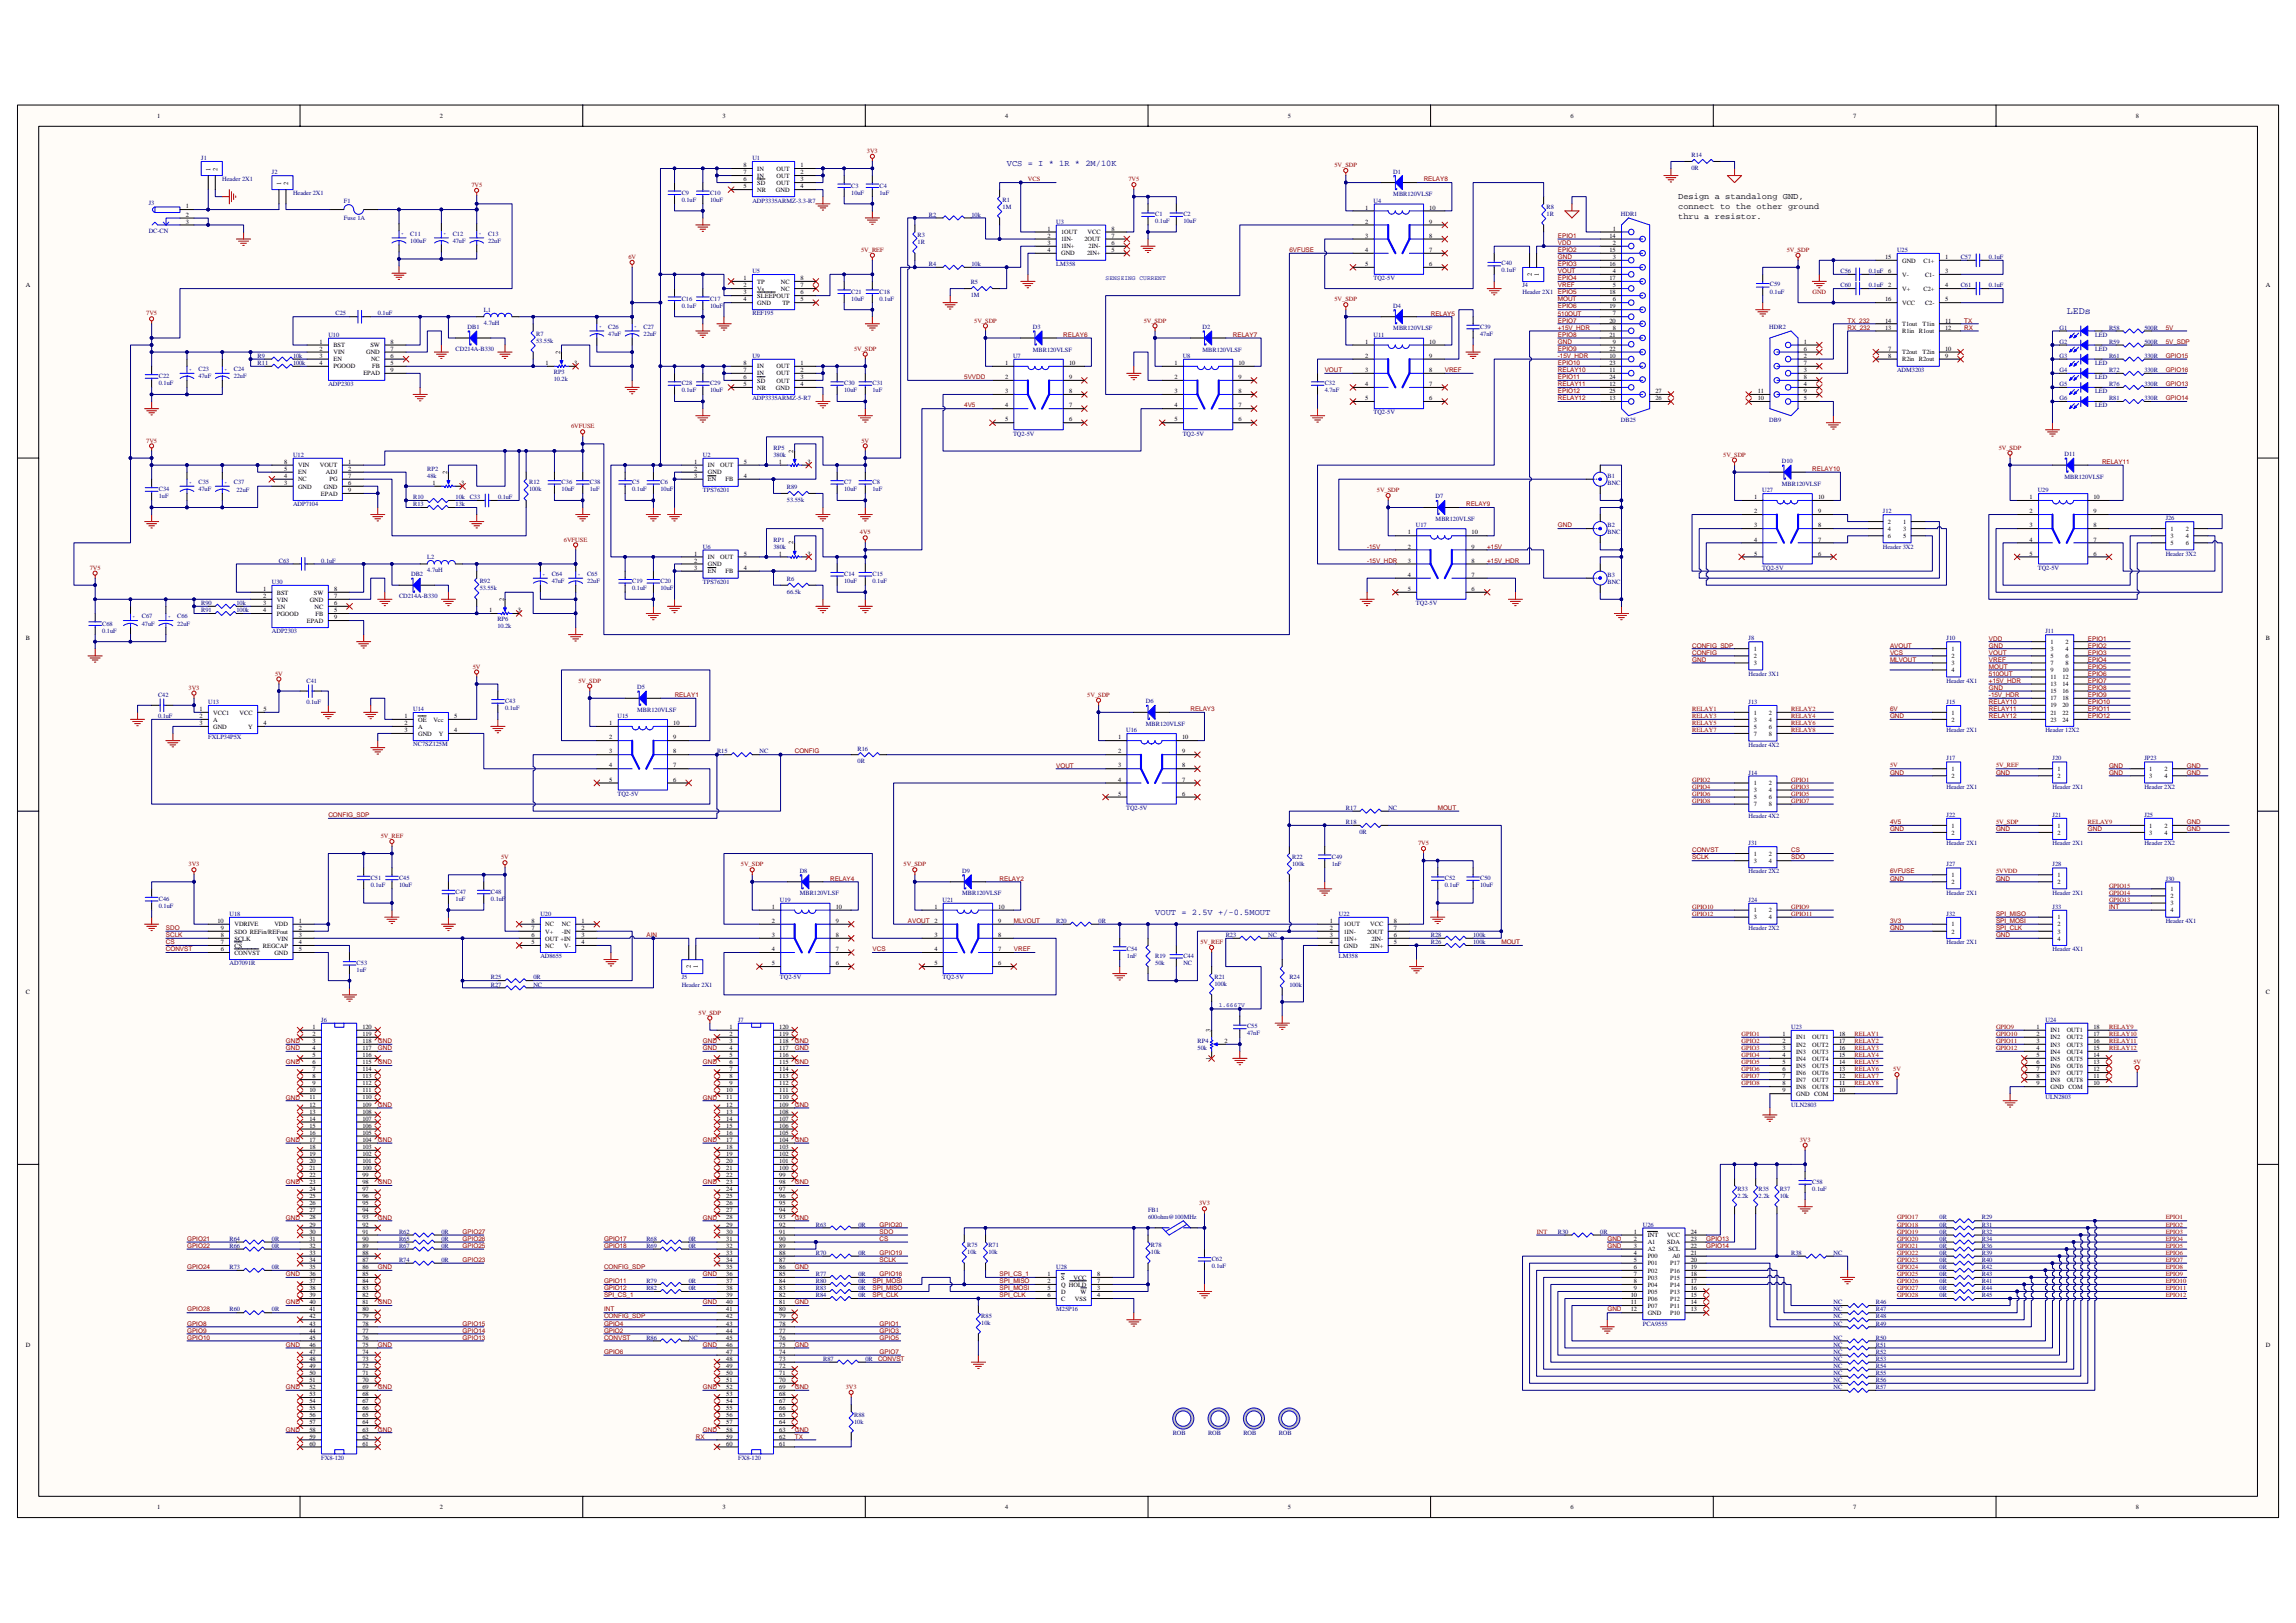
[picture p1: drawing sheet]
<svg xmlns="http://www.w3.org/2000/svg" width="297mm" height="210mm" viewBox="0 0 297 210" stroke-linecap="round" stroke-linejoin="round" font-family="sans-serif">
<defs><g id="words">
<text font-size="1.3" fill="#000080" x="267.4" y="40.6">LEDs</text>
<g font-size="1.1" fill="#000080">
<text x="130.3" y="21.5">VCS = I * 1R * 2M/10K</text>
<text x="149.5" y="118.3">VOUT = 2.5V +/-0.5MOUT</text>
</g>
<g font-size="1.1">
<text x="217.1" y="25.8">Design a standalong GND,</text>
<text x="217.1" y="27.1">connect to the other ground</text>
<text x="217.1" y="28.3">thru a resistor.</text>
</g>
<g font-size=".8">
<text x="20.3" y="15.2">1</text>
<text x="56.9" y="15.2">2</text>
<text x="93.5" y="15.2">3</text>
<text x="130" y="15.2">4</text>
<text x="166.6" y="15.2">5</text>
<text x="203.2" y="15.2">6</text>
<text x="239.7" y="15.2">7</text>
<text x="276.3" y="15.2">8</text>
<text x="27.2" y="22.1" transform="rotate(-90 27.2 22.1)">1</text>
<text x="28.1" y="22.1" transform="rotate(-90 28.1 22.1)">2</text>
<text x="36.4" y="23.9" transform="rotate(-90 36.4 23.9)">1</text>
<text x="37.3" y="23.9" transform="rotate(-90 37.3 23.9)">2</text>
<text x="96.2" y="23.5">6</text>
<text x="96.2" y="22.5">7</text>
<text x="96.2" y="21.6">8</text>
<text x="98" y="23.9">SD</text>
<text x="98" y="23">IN</text>
<text x="98" y="22.1">IN</text>
<text x="100.5" y="22.1">OUT</text>
<text x="100.5" y="23">OUT</text>
<text x="100.5" y="23.9">OUT</text>
<text x="103.5" y="21.6">1</text>
<text x="103.5" y="22.5">2</text>
<text x="103.5" y="23.5">3</text>
<text x="24" y="28.9">3</text>
<text x="24" y="28">2</text>
<text x="24" y="27">1</text>
<text x="96.2" y="24.4">5</text>
<text x="98" y="24.8">NR</text>
<text x="100.4" y="24.8">GND</text>
<text x="103.5" y="24.4">4</text>
<text x="135.5" y="29.8">1</text>
<text x="143.8" y="29.8">8</text>
<text x="176.6" y="27.1">1</text>
<text x="176.6" y="28.9">2</text>
<text x="184.9" y="27.1">10</text>
<text x="184.9" y="28.9">9</text>
<text x="208.6" y="29.8">1</text>
<text x="135.5" y="30.8">2</text>
<text x="135.5" y="31.7">3</text>
<text x="135.5" y="32.6">4</text>
<text x="137.3" y="30.3">1OUT</text>
<text x="137.3" y="31.2">1IN-</text>
<text x="137.3" y="32.1">1IN+</text>
<text x="137.3" y="33">GND</text>
<text x="140.3" y="31.2">2OUT</text>
<text x="140.6" y="33">2IN+</text>
<text x="140.7" y="30.3">VCC</text>
<text x="140.8" y="32.1">2IN-</text>
<text x="143.8" y="32.6">5</text>
<text x="143.8" y="31.7">6</text>
<text x="143.8" y="30.8">7</text>
<text x="176.6" y="30.8">3</text>
<text x="176.6" y="32.6">4</text>
<text x="176.6" y="34.4">5</text>
<text x="184.9" y="30.8">8</text>
<text x="184.9" y="32.6">7</text>
<text x="184.9" y="34.4">6</text>
<text x="198.2" y="35.6" transform="rotate(-90 198.2 35.6)">2</text>
<text x="199.1" y="35.6" transform="rotate(-90 199.1 35.6)">1</text>
<text x="208.2" y="30.8">14</text>
<text x="208.2" y="32.6">15</text>
<text x="208.2" y="34.4">16</text>
<text x="208.6" y="31.7">2</text>
<text x="208.6" y="33.5">3</text>
<text x="208.6" y="35.3">4</text>
<text x="243.9" y="33.5">15</text>
<text x="244.3" y="35.3">6</text>
<text x="246.1" y="35.8">V-</text>
<text x="246.1" y="34">GND</text>
<text x="248.9" y="34">C1+</text>
<text x="249" y="35.8">C1-</text>
<text x="251.6" y="35.3">3</text>
<text x="251.6" y="33.5">1</text>
<text x="3.3" y="37.2">A</text>
<text x="96.2" y="36.2">1</text>
<text x="96.2" y="37.2">2</text>
<text x="96.2" y="38.1">3</text>
<text x="96.2" y="39">4</text>
<text x="98" y="36.7">TP</text>
<text x="98" y="37.6">Vs</text>
<text x="98" y="38.5">SLEEPOUT</text>
<text x="98" y="39.5">GND</text>
<text x="101" y="37.6">NC</text>
<text x="101" y="36.7">NC</text>
<text x="101.2" y="39.5">TP</text>
<text x="103.5" y="39">5</text>
<text x="103.5" y="37.2">7</text>
<text x="103.5" y="36.2">8</text>
<text x="103.5" y="38.1">6</text>
<text x="208.2" y="36.2">17</text>
<text x="208.2" y="38.1">18</text>
<text x="208.2" y="39.9">19</text>
<text x="208.2" y="41.7">20</text>
<text x="208.6" y="37.2">5</text>
<text x="208.6" y="39">6</text>
<text x="208.6" y="40.8">7</text>
<text x="243.9" y="41.7">14</text>
<text x="243.9" y="39">16</text>
<text x="244.3" y="37.2">2</text>
<text x="246.1" y="39.5">VCC</text>
<text x="246.1" y="37.6">V+</text>
<text x="248.9" y="37.6">C2+</text>
<text x="249" y="39.5">C2-</text>
<text x="251.6" y="41.7">11</text>
<text x="251.6" y="39">5</text>
<text x="251.6" y="37.2">4</text>
<text x="293.1" y="37.2">A</text>
<text x="41.3" y="45.4">2</text>
<text x="41.3" y="47.2">4</text>
<text x="41.3" y="46.3">3</text>
<text x="41.3" y="44.5">1</text>
<text x="43.1" y="45.8">VIN</text>
<text x="43.1" y="47.7">PGOOD</text>
<text x="43.1" y="46.8">EN</text>
<text x="43.1" y="44.9">BST</text>
<text x="47.4" y="45.8">GND</text>
<text x="47.9" y="44.9">SW</text>
<text x="48" y="46.8">NC</text>
<text x="48.2" y="47.7">FB</text>
<text x="50.5" y="45.4">7</text>
<text x="50.5" y="46.3">6</text>
<text x="50.5" y="47.2">5</text>
<text x="50.5" y="44.5">8</text>
<text x="70.6" y="47.2">1</text>
<text x="72.5" y="45.7" transform="rotate(-90 72.5 45.7)">2</text>
<text x="74.3" y="47.2">3</text>
<text x="96.2" y="47.2">8</text>
<text x="98" y="47.7">IN</text>
<text x="100.5" y="47.7">OUT</text>
<text x="103.5" y="47.2">1</text>
<text x="130" y="47.2">1</text>
<text x="138.3" y="47.2">10</text>
<text x="152" y="47.2">1</text>
<text x="160.2" y="47.2">10</text>
<text x="176.6" y="44.5">1</text>
<text x="176.6" y="46.3">2</text>
<text x="184.9" y="44.5">10</text>
<text x="184.9" y="46.3">9</text>
<text x="208.2" y="46.3">10</text>
<text x="208.2" y="43.6">21</text>
<text x="208.2" y="45.4">22</text>
<text x="208.2" y="47.2">23</text>
<text x="208.6" y="42.7">8</text>
<text x="208.6" y="44.5">9</text>
<text x="233.4" y="44.5">1</text>
<text x="233.4" y="46.3">2</text>
<text x="233.4" y="45.4">6</text>
<text x="233.4" y="47.2">7</text>
<text x="243.9" y="42.7">13</text>
<text x="244.3" y="46.3">8</text>
<text x="244.3" y="45.4">7</text>
<text x="246.1" y="46.8">R2in</text>
<text x="246.1" y="45.8">T2out</text>
<text x="246.1" y="43.1">R1in</text>
<text x="246.1" y="42.2">T1out</text>
<text x="248.3" y="46.8">R2out</text>
<text x="248.3" y="43.1">R1out</text>
<text x="248.7" y="45.8">T2in</text>
<text x="248.7" y="42.2">T1in</text>
<text x="251.6" y="46.3">9</text>
<text x="251.6" y="45.4">10</text>
<text x="251.6" y="42.7">12</text>
<text x="47" y="48.6">EPAD</text>
<text x="50.5" y="48.1">9</text>
<text x="96.2" y="50">5</text>
<text x="96.2" y="49">6</text>
<text x="96.2" y="48.1">7</text>
<text x="98" y="50.4">NR</text>
<text x="98" y="49.5">SD</text>
<text x="98" y="48.6">IN</text>
<text x="100.4" y="50.4">GND</text>
<text x="100.5" y="48.6">OUT</text>
<text x="100.5" y="49.5">OUT</text>
<text x="103.5" y="50">4</text>
<text x="103.5" y="48.1">2</text>
<text x="103.5" y="49">3</text>
<text x="130" y="49">2</text>
<text x="130" y="50.9">3</text>
<text x="130" y="52.7">4</text>
<text x="138.3" y="49">9</text>
<text x="138.3" y="50.9">8</text>
<text x="138.3" y="52.7">7</text>
<text x="152" y="49">2</text>
<text x="152" y="50.9">3</text>
<text x="152" y="52.7">4</text>
<text x="160.2" y="49">9</text>
<text x="160.2" y="50.9">8</text>
<text x="160.2" y="52.7">7</text>
<text x="176.6" y="48.1">3</text>
<text x="176.6" y="50">4</text>
<text x="176.6" y="51.8">5</text>
<text x="184.9" y="48.1">8</text>
<text x="184.9" y="50">7</text>
<text x="184.9" y="51.8">6</text>
<text x="208.2" y="48.1">11</text>
<text x="208.2" y="50">12</text>
<text x="208.2" y="51.8">13</text>
<text x="208.2" y="49">24</text>
<text x="208.2" y="50.9">25</text>
<text x="214.2" y="51.8">26</text>
<text x="214.2" y="50.9">27</text>
<text x="227.4" y="51.8">10</text>
<text x="227.4" y="50.9">11</text>
<text x="233.4" y="48.1">3</text>
<text x="233.4" y="50">4</text>
<text x="233.4" y="51.8">5</text>
<text x="233.4" y="49">8</text>
<text x="233.4" y="50.9">9</text>
<text x="102.6" y="58.5" transform="rotate(-90 102.6 58.5)">2</text>
<text x="130" y="54.5">5</text>
<text x="138.3" y="54.5">6</text>
<text x="152" y="54.5">5</text>
<text x="160.2" y="54.5">6</text>
<text x="36.8" y="62.7">3</text>
<text x="36.8" y="61.8">4</text>
<text x="36.8" y="60.9">5</text>
<text x="36.8" y="60">8</text>
<text x="38.6" y="63.2">GND</text>
<text x="38.6" y="62.3">NC</text>
<text x="38.6" y="61.4">EN</text>
<text x="38.6" y="60.5">VIN</text>
<text x="41.4" y="60.5">VOUT</text>
<text x="41.5" y="64.1">EPAD</text>
<text x="41.9" y="63.2">GND</text>
<text x="42.2" y="61.4">ADJ</text>
<text x="42.6" y="62.3">PG</text>
<text x="45" y="62.7">6</text>
<text x="45" y="63.7">9</text>
<text x="45" y="60">1</text>
<text x="45" y="61.8">7</text>
<text x="45" y="60.9">2</text>
<text x="56" y="62.7">1</text>
<text x="57.8" y="61.3" transform="rotate(-90 57.8 61.3)">2</text>
<text x="59.7" y="62.7">3</text>
<text x="89.8" y="60">1</text>
<text x="89.8" y="60.9">2</text>
<text x="89.8" y="61.8">3</text>
<text x="91.6" y="60.5">IN</text>
<text x="91.6" y="61.4">GND</text>
<text x="91.6" y="62.3">EN</text>
<text x="93.2" y="60.5">OUT</text>
<text x="93.8" y="62.3">FB</text>
<text x="96.2" y="61.8">4</text>
<text x="96.2" y="60">5</text>
<text x="100.8" y="60">1</text>
<text x="104.5" y="60">3</text>
<text x="226.9" y="64.6">1</text>
<text x="235.2" y="64.6">10</text>
<text x="262.6" y="64.6">1</text>
<text x="270.8" y="64.6">10</text>
<text x="89.8" y="71.9">1</text>
<text x="96.2" y="71.9">5</text>
<text x="100.8" y="71.9">1</text>
<text x="102.6" y="70.4" transform="rotate(-90 102.6 70.4)">2</text>
<text x="104.5" y="71.9">3</text>
<text x="182.1" y="69.2">1</text>
<text x="182.1" y="71">2</text>
<text x="190.4" y="69.2">10</text>
<text x="190.4" y="71">9</text>
<text x="226.9" y="66.4">2</text>
<text x="226.9" y="68.2">3</text>
<text x="226.9" y="70.1">4</text>
<text x="226.9" y="71.9">5</text>
<text x="235.2" y="66.4">9</text>
<text x="235.2" y="68.2">8</text>
<text x="235.2" y="70.1">7</text>
<text x="235.2" y="71.9">6</text>
<text x="244.2" y="67.8">2</text>
<text x="244.2" y="68.7">4</text>
<text x="244.2" y="69.6">6</text>
<text x="246.2" y="67.8">1</text>
<text x="246.2" y="68.7">3</text>
<text x="246.2" y="69.6">5</text>
<text x="262.6" y="66.4">2</text>
<text x="262.6" y="68.2">3</text>
<text x="262.6" y="70.1">4</text>
<text x="262.6" y="71.9">5</text>
<text x="270.8" y="66.4">9</text>
<text x="270.8" y="68.2">8</text>
<text x="270.8" y="70.1">7</text>
<text x="270.8" y="71.9">6</text>
<text x="280.8" y="68.7">1</text>
<text x="280.8" y="69.6">3</text>
<text x="280.8" y="70.5">5</text>
<text x="282.8" y="68.7">2</text>
<text x="282.8" y="69.6">4</text>
<text x="282.8" y="70.5">6</text>
<text x="34" y="77.4">2</text>
<text x="34" y="76.5">1</text>
<text x="35.8" y="77.8">VIN</text>
<text x="35.8" y="76.9">BST</text>
<text x="40.1" y="77.8">GND</text>
<text x="40.6" y="76.9">SW</text>
<text x="43.2" y="77.4">7</text>
<text x="43.2" y="76.5">8</text>
<text x="65.2" y="77.7" transform="rotate(-90 65.2 77.7)">2</text>
<text x="89.8" y="72.8">2</text>
<text x="89.8" y="73.7">3</text>
<text x="91.6" y="72.3">IN</text>
<text x="91.6" y="73.3">GND</text>
<text x="91.6" y="74.2">EN</text>
<text x="93.2" y="72.3">OUT</text>
<text x="93.8" y="74.2">FB</text>
<text x="96.2" y="73.7">4</text>
<text x="182.1" y="72.8">3</text>
<text x="182.1" y="74.6">4</text>
<text x="182.1" y="76.5">5</text>
<text x="190.4" y="72.8">8</text>
<text x="190.4" y="74.6">7</text>
<text x="190.4" y="76.5">6</text>
<text x="3.4" y="82.8">B</text>
<text x="34" y="79.2">4</text>
<text x="34" y="78.3">3</text>
<text x="35.8" y="79.7">PGOOD</text>
<text x="35.8" y="78.7">EN</text>
<text x="39.7" y="80.6">EPAD</text>
<text x="40.7" y="78.7">NC</text>
<text x="40.8" y="79.7">FB</text>
<text x="43.2" y="80.1">9</text>
<text x="43.2" y="78.3">6</text>
<text x="43.2" y="79.2">5</text>
<text x="63.3" y="79.2">1</text>
<text x="67" y="79.2">3</text>
<text x="265.3" y="83.3">1</text>
<text x="267.2" y="83.3">2</text>
<text x="293.2" y="82.8">B</text>
<text x="226.9" y="84.2">1</text>
<text x="226.9" y="85.1">2</text>
<text x="226.9" y="86">3</text>
<text x="252.5" y="84.2">1</text>
<text x="252.5" y="85.1">2</text>
<text x="252.5" y="86">3</text>
<text x="252.5" y="87">4</text>
<text x="265.3" y="84.2">3</text>
<text x="265.3" y="85.1">5</text>
<text x="265.3" y="86">7</text>
<text x="265.3" y="87">9</text>
<text x="265.3" y="87.9">11</text>
<text x="265.3" y="88.8">13</text>
<text x="265.3" y="89.7">15</text>
<text x="266.8" y="87">10</text>
<text x="266.8" y="87.9">12</text>
<text x="266.8" y="88.8">14</text>
<text x="266.8" y="89.7">16</text>
<text x="267.2" y="84.2">4</text>
<text x="267.2" y="85.1">6</text>
<text x="267.2" y="86">8</text>
<text x="25.8" y="92.9">2</text>
<text x="25.8" y="92">1</text>
<text x="25.8" y="93.8">3</text>
<text x="27.6" y="93.4">A</text>
<text x="27.6" y="92.5">VCC1</text>
<text x="27.6" y="94.3">GND</text>
<text x="31" y="92.5">VCC</text>
<text x="32.1" y="94.3">Y</text>
<text x="34.1" y="92">5</text>
<text x="34.1" y="93.8">4</text>
<text x="52.3" y="92.9">1</text>
<text x="52.3" y="93.8">2</text>
<text x="52.3" y="94.7">3</text>
<text x="54.1" y="93.4">OE</text>
<text x="54.1" y="94.3">A</text>
<text x="54.1" y="95.2">GND</text>
<text x="56.1" y="93.4">Vcc</text>
<text x="56.8" y="95.2">Y</text>
<text x="58.8" y="92.9">5</text>
<text x="58.8" y="94.7">4</text>
<text x="78.8" y="93.8">1</text>
<text x="78.8" y="95.7">2</text>
<text x="87.1" y="93.8">10</text>
<text x="87.1" y="95.7">9</text>
<text x="144.6" y="95.7">1</text>
<text x="152.9" y="95.7">10</text>
<text x="226.9" y="92.5">1</text>
<text x="226.9" y="93.4">3</text>
<text x="226.9" y="94.3">5</text>
<text x="226.9" y="95.2">7</text>
<text x="228.8" y="92.5">2</text>
<text x="228.8" y="93.4">4</text>
<text x="228.8" y="94.3">6</text>
<text x="228.8" y="95.2">8</text>
<text x="252.5" y="92.5">1</text>
<text x="252.5" y="93.4">2</text>
<text x="265.3" y="90.6">17</text>
<text x="265.3" y="91.5">19</text>
<text x="265.3" y="92.5">21</text>
<text x="265.3" y="93.4">23</text>
<text x="266.8" y="90.6">18</text>
<text x="266.8" y="91.5">20</text>
<text x="266.8" y="92.5">22</text>
<text x="266.8" y="93.4">24</text>
<text x="78.8" y="97.5">3</text>
<text x="78.8" y="99.3">4</text>
<text x="78.8" y="101.1">5</text>
<text x="87.1" y="97.5">8</text>
<text x="87.1" y="99.3">7</text>
<text x="87.1" y="101.1">6</text>
<text x="144.6" y="97.5">2</text>
<text x="144.6" y="99.3">3</text>
<text x="144.6" y="101.1">4</text>
<text x="152.9" y="97.5">9</text>
<text x="152.9" y="99.3">8</text>
<text x="152.9" y="101.1">7</text>
<text x="226.9" y="101.6">1</text>
<text x="228.8" y="101.6">2</text>
<text x="252.5" y="99.8">1</text>
<text x="252.5" y="100.7">2</text>
<text x="266.2" y="99.8">1</text>
<text x="266.2" y="100.7">2</text>
<text x="278.1" y="99.8">1</text>
<text x="278.1" y="100.7">3</text>
<text x="280" y="99.8">2</text>
<text x="280" y="100.7">4</text>
<text x="144.6" y="103">5</text>
<text x="152.9" y="103">6</text>
<text x="226.9" y="102.5">3</text>
<text x="226.9" y="103.4">5</text>
<text x="226.9" y="104.3">7</text>
<text x="228.8" y="102.5">4</text>
<text x="228.8" y="103.4">6</text>
<text x="228.8" y="104.3">8</text>
<text x="252.5" y="107.1">1</text>
<text x="252.5" y="108">2</text>
<text x="266.2" y="107.1">1</text>
<text x="266.2" y="108">2</text>
<text x="278.1" y="107.1">1</text>
<text x="278.1" y="108">3</text>
<text x="280" y="107.1">2</text>
<text x="280" y="108">4</text>
<text x="226.9" y="110.7">1</text>
<text x="226.9" y="111.6">3</text>
<text x="228.8" y="110.7">2</text>
<text x="228.8" y="111.6">4</text>
<text x="252.5" y="113.5">1</text>
<text x="266.2" y="113.5">1</text>
<text x="28.1" y="119.4">10</text>
<text x="30.3" y="119.9">VDRIVE</text>
<text x="35.5" y="119.9">VDD</text>
<text x="38.6" y="119.4">1</text>
<text x="68.8" y="119.4">8</text>
<text x="70.5" y="119.9">NC</text>
<text x="72.7" y="119.9">NC</text>
<text x="75.2" y="119.4">1</text>
<text x="99.8" y="117.6">1</text>
<text x="99.8" y="119.4">2</text>
<text x="108.1" y="117.6">10</text>
<text x="108.1" y="119.4">9</text>
<text x="120.9" y="117.6">1</text>
<text x="120.9" y="119.4">2</text>
<text x="129.2" y="117.6">10</text>
<text x="129.2" y="119.4">9</text>
<text x="172.1" y="119.4">1</text>
<text x="173.9" y="119.9">1OUT</text>
<text x="177.3" y="119.9">VCC</text>
<text x="180.3" y="119.4">8</text>
<text x="226.9" y="118">1</text>
<text x="226.9" y="119">3</text>
<text x="228.8" y="118">2</text>
<text x="228.8" y="119">4</text>
<text x="252.5" y="114.4">2</text>
<text x="252.5" y="119.9">1</text>
<text x="266.2" y="114.4">2</text>
<text x="266.2" y="119">1</text>
<text x="266.2" y="119.9">2</text>
<text x="280.8" y="115.3">1</text>
<text x="280.8" y="116.2">2</text>
<text x="280.8" y="117.1">3</text>
<text x="280.8" y="118">4</text>
<text x="28.6" y="123.1">6</text>
<text x="28.6" y="122.2">7</text>
<text x="28.6" y="121.2">8</text>
<text x="28.6" y="120.3">9</text>
<text x="30.3" y="123.5">CONVST</text>
<text x="30.3" y="122.6">CS</text>
<text x="30.3" y="121.7">SCLK</text>
<text x="30.3" y="120.8">SDO REFin/REFout</text>
<text x="34" y="122.6">REGCAP</text>
<text x="35.5" y="123.5">GND</text>
<text x="35.8" y="121.7">VIN</text>
<text x="38.6" y="120.3">2</text>
<text x="38.6" y="123.1">5</text>
<text x="38.6" y="121.2">3</text>
<text x="38.6" y="122.2">4</text>
<text x="68.8" y="120.3">7</text>
<text x="68.8" y="122.2">5</text>
<text x="68.8" y="121.2">6</text>
<text x="70.5" y="120.8">V+</text>
<text x="70.5" y="122.6">NC</text>
<text x="70.5" y="121.7">OUT +IN</text>
<text x="72.7" y="120.8">-IN</text>
<text x="73" y="122.6">V-</text>
<text x="75.2" y="120.3">2</text>
<text x="75.2" y="121.2">3</text>
<text x="75.2" y="122.2">4</text>
<text x="89.4" y="125.2" transform="rotate(-90 89.4 125.2)">2</text>
<text x="90.3" y="125.2" transform="rotate(-90 90.3 125.2)">1</text>
<text x="99.8" y="121.2">3</text>
<text x="99.8" y="123.1">4</text>
<text x="99.8" y="124.9">5</text>
<text x="108.1" y="121.2">8</text>
<text x="108.1" y="123.1">7</text>
<text x="108.1" y="124.9">6</text>
<text x="120.9" y="121.2">3</text>
<text x="120.9" y="123.1">4</text>
<text x="120.9" y="124.9">5</text>
<text x="129.2" y="121.2">8</text>
<text x="129.2" y="123.1">7</text>
<text x="129.2" y="124.9">6</text>
<text x="172.1" y="120.3">2</text>
<text x="172.1" y="121.2">3</text>
<text x="172.1" y="122.2">4</text>
<text x="173.9" y="120.8">1IN-</text>
<text x="173.9" y="121.7">1IN+</text>
<text x="173.9" y="122.6">GND</text>
<text x="176.9" y="120.8">2OUT</text>
<text x="177.2" y="122.6">2IN+</text>
<text x="177.4" y="121.7">2IN-</text>
<text x="180.3" y="120.3">7</text>
<text x="180.3" y="122.2">5</text>
<text x="180.3" y="121.2">6</text>
<text x="252.5" y="120.8">2</text>
<text x="266.2" y="120.8">3</text>
<text x="266.2" y="121.7">4</text>
<text x="3.4" y="128.5">C</text>
<text x="293.2" y="128.5">C</text>
<text x="40.4" y="133.1">1</text>
<text x="40.4" y="134">2</text>
<text x="40.4" y="134.9">3</text>
<text x="40.4" y="135.8">4</text>
<text x="40.4" y="136.8">5</text>
<text x="40.4" y="137.7">6</text>
<text x="46.9" y="133.1">120</text>
<text x="46.9" y="134">119</text>
<text x="46.9" y="134.9">118</text>
<text x="46.9" y="135.8">117</text>
<text x="46.9" y="136.8">116</text>
<text x="46.9" y="137.7">115</text>
<text x="94.4" y="133.1">1</text>
<text x="94.4" y="134">2</text>
<text x="94.4" y="134.9">3</text>
<text x="94.4" y="135.8">4</text>
<text x="94.4" y="136.8">5</text>
<text x="94.4" y="137.7">6</text>
<text x="100.8" y="133.1">120</text>
<text x="100.8" y="134">119</text>
<text x="100.8" y="134.9">118</text>
<text x="100.8" y="135.8">117</text>
<text x="100.8" y="136.8">116</text>
<text x="100.8" y="137.7">115</text>
<text x="156.6" y="137.2" transform="rotate(-90 156.6 137.2)">1</text>
<text x="156.6" y="133.5" transform="rotate(-90 156.6 133.5)">3</text>
<text x="158.4" y="134.9">2</text>
<text x="230.6" y="134">1</text>
<text x="230.6" y="134.9">2</text>
<text x="230.6" y="135.8">3</text>
<text x="230.6" y="136.8">4</text>
<text x="230.6" y="137.7">5</text>
<text x="232.4" y="134.5">IN1</text>
<text x="232.4" y="135.4">IN2</text>
<text x="232.4" y="136.3">IN3</text>
<text x="232.4" y="137.2">IN4</text>
<text x="234.5" y="134.5">OUT1</text>
<text x="234.5" y="135.4">OUT2</text>
<text x="234.5" y="136.3">OUT3</text>
<text x="234.5" y="137.2">OUT4</text>
<text x="237.9" y="134">18</text>
<text x="237.9" y="134.9">17</text>
<text x="237.9" y="135.8">16</text>
<text x="237.9" y="136.8">15</text>
<text x="237.9" y="137.7">14</text>
<text x="263.5" y="133.1">1</text>
<text x="263.5" y="134">2</text>
<text x="263.5" y="134.9">3</text>
<text x="263.5" y="135.8">4</text>
<text x="263.5" y="136.8">5</text>
<text x="263.5" y="137.7">6</text>
<text x="265.3" y="133.6">IN1</text>
<text x="265.3" y="134.5">IN2</text>
<text x="265.3" y="135.4">IN3</text>
<text x="265.3" y="136.3">IN4</text>
<text x="265.3" y="137.2">IN5</text>
<text x="267.4" y="133.6">OUT1</text>
<text x="267.4" y="134.5">OUT2</text>
<text x="267.4" y="135.4">OUT3</text>
<text x="267.4" y="136.3">OUT4</text>
<text x="267.4" y="137.2">OUT5</text>
<text x="270.8" y="133.1">18</text>
<text x="270.8" y="134">17</text>
<text x="270.8" y="134.9">16</text>
<text x="270.8" y="135.8">15</text>
<text x="270.8" y="136.8">14</text>
<text x="270.8" y="137.7">13</text>
<text x="40" y="141.3">10</text>
<text x="40" y="142.2">11</text>
<text x="40" y="143.2">12</text>
<text x="40.4" y="138.6">7</text>
<text x="40.4" y="139.5">8</text>
<text x="40.4" y="140.4">9</text>
<text x="46.9" y="138.6">114</text>
<text x="46.9" y="139.5">113</text>
<text x="46.9" y="140.4">112</text>
<text x="46.9" y="141.3">111</text>
<text x="46.9" y="142.2">110</text>
<text x="46.9" y="143.2">109</text>
<text x="94" y="141.3">10</text>
<text x="94" y="142.2">11</text>
<text x="94" y="143.2">12</text>
<text x="94.4" y="138.6">7</text>
<text x="94.4" y="139.5">8</text>
<text x="94.4" y="140.4">9</text>
<text x="100.8" y="138.6">114</text>
<text x="100.8" y="139.5">113</text>
<text x="100.8" y="140.4">112</text>
<text x="100.8" y="141.3">111</text>
<text x="100.8" y="142.2">110</text>
<text x="100.8" y="143.2">109</text>
<text x="230.6" y="138.6">6</text>
<text x="230.6" y="139.5">7</text>
<text x="230.6" y="140.4">8</text>
<text x="230.6" y="141.3">9</text>
<text x="232.4" y="138.1">IN5</text>
<text x="232.4" y="139">IN6</text>
<text x="232.4" y="140">IN7</text>
<text x="232.4" y="140.9">IN8</text>
<text x="232.4" y="141.8">GND COM</text>
<text x="234.5" y="138.1">OUT5</text>
<text x="234.5" y="139">OUT6</text>
<text x="234.5" y="140">OUT7</text>
<text x="234.5" y="140.9">OUT8</text>
<text x="237.9" y="141.3">10</text>
<text x="237.9" y="138.6">13</text>
<text x="237.9" y="139.5">12</text>
<text x="237.9" y="140.4">11</text>
<text x="263.5" y="138.6">7</text>
<text x="263.5" y="139.5">8</text>
<text x="263.5" y="140.4">9</text>
<text x="265.3" y="138.1">IN6</text>
<text x="265.3" y="139">IN7</text>
<text x="265.3" y="140">IN8</text>
<text x="265.3" y="140.9">GND COM</text>
<text x="267.4" y="138.1">OUT6</text>
<text x="267.4" y="139">OUT7</text>
<text x="267.4" y="140">OUT8</text>
<text x="270.8" y="138.6">12</text>
<text x="270.8" y="139.5">11</text>
<text x="270.8" y="140.4">10</text>
<text x="40" y="144.1">13</text>
<text x="40" y="145">14</text>
<text x="40" y="145.9">15</text>
<text x="40" y="146.8">16</text>
<text x="40" y="147.7">17</text>
<text x="40" y="148.7">18</text>
<text x="40" y="149.6">19</text>
<text x="46.9" y="144.1">108</text>
<text x="46.9" y="145">107</text>
<text x="46.9" y="145.9">106</text>
<text x="46.9" y="146.8">105</text>
<text x="46.9" y="147.7">104</text>
<text x="46.9" y="148.7">103</text>
<text x="46.9" y="149.6">102</text>
<text x="94" y="144.1">13</text>
<text x="94" y="145">14</text>
<text x="94" y="145.9">15</text>
<text x="94" y="146.8">16</text>
<text x="94" y="147.7">17</text>
<text x="94" y="148.7">18</text>
<text x="94" y="149.6">19</text>
<text x="100.8" y="144.1">108</text>
<text x="100.8" y="145">107</text>
<text x="100.8" y="145.9">106</text>
<text x="100.8" y="146.8">105</text>
<text x="100.8" y="147.7">104</text>
<text x="100.8" y="148.7">103</text>
<text x="100.8" y="149.6">102</text>
<text x="40" y="150.5">20</text>
<text x="40" y="151.4">21</text>
<text x="40" y="152.3">22</text>
<text x="40" y="153.2">23</text>
<text x="40" y="154.1">24</text>
<text x="40" y="155">25</text>
<text x="40" y="156">26</text>
<text x="46.9" y="150.5">101</text>
<text x="46.9" y="151.4">100</text>
<text x="46.9" y="152.3">99</text>
<text x="46.9" y="153.2">98</text>
<text x="46.9" y="154.1">97</text>
<text x="46.9" y="155">96</text>
<text x="46.9" y="156">95</text>
<text x="94" y="150.5">20</text>
<text x="94" y="151.4">21</text>
<text x="94" y="152.3">22</text>
<text x="94" y="153.2">23</text>
<text x="94" y="154.1">24</text>
<text x="94" y="155">25</text>
<text x="94" y="156">26</text>
<text x="100.8" y="150.5">101</text>
<text x="100.8" y="151.4">100</text>
<text x="100.8" y="152.3">99</text>
<text x="100.8" y="153.2">98</text>
<text x="100.8" y="154.1">97</text>
<text x="100.8" y="155">96</text>
<text x="100.8" y="156">95</text>
<text x="40" y="156.9">27</text>
<text x="40" y="157.8">28</text>
<text x="40" y="158.7">29</text>
<text x="40" y="159.6">30</text>
<text x="40" y="160.5">31</text>
<text x="40" y="161.4">32</text>
<text x="46.9" y="156.9">94</text>
<text x="46.9" y="157.8">93</text>
<text x="46.9" y="158.7">92</text>
<text x="46.9" y="159.6">91</text>
<text x="46.9" y="160.5">90</text>
<text x="46.9" y="161.4">89</text>
<text x="94" y="156.9">27</text>
<text x="94" y="157.8">28</text>
<text x="94" y="158.7">29</text>
<text x="94" y="159.6">30</text>
<text x="94" y="160.5">31</text>
<text x="94" y="161.4">32</text>
<text x="100.8" y="156.9">94</text>
<text x="100.8" y="157.8">93</text>
<text x="100.8" y="158.7">92</text>
<text x="100.8" y="159.6">91</text>
<text x="100.8" y="160.5">90</text>
<text x="100.8" y="161.4">89</text>
<text x="211.4" y="159.6">1</text>
<text x="211.4" y="160.5">2</text>
<text x="211.4" y="161.4">3</text>
<text x="213.2" y="160.1">INT</text>
<text x="213.2" y="161">A1</text>
<text x="213.2" y="161.9">A2</text>
<text x="215.7" y="160.1">VCC</text>
<text x="215.7" y="161">SDA</text>
<text x="215.9" y="161.9">SCL</text>
<text x="218.7" y="161.4">22</text>
<text x="218.7" y="159.6">24</text>
<text x="218.7" y="160.5">23</text>
<text x="40" y="162.3">33</text>
<text x="40" y="163.3">34</text>
<text x="40" y="164.2">35</text>
<text x="40" y="165.1">36</text>
<text x="40" y="166">37</text>
<text x="40" y="166.9">38</text>
<text x="40" y="167.8">39</text>
<text x="46.9" y="162.3">88</text>
<text x="46.9" y="163.3">87</text>
<text x="46.9" y="164.2">86</text>
<text x="46.9" y="165.1">85</text>
<text x="46.9" y="166">84</text>
<text x="46.9" y="166.9">83</text>
<text x="46.9" y="167.8">82</text>
<text x="94" y="162.3">33</text>
<text x="94" y="163.3">34</text>
<text x="94" y="164.2">35</text>
<text x="94" y="165.1">36</text>
<text x="94" y="166">37</text>
<text x="94" y="166.9">38</text>
<text x="94" y="167.8">39</text>
<text x="100.8" y="162.3">88</text>
<text x="100.8" y="163.3">87</text>
<text x="100.8" y="164.2">86</text>
<text x="100.8" y="165.1">85</text>
<text x="100.8" y="166">84</text>
<text x="100.8" y="166.9">83</text>
<text x="100.8" y="167.8">82</text>
<text x="135.5" y="165.1">1</text>
<text x="135.5" y="166">2</text>
<text x="135.5" y="166.9">5</text>
<text x="135.5" y="167.8">6</text>
<text x="137.3" y="165.5">S</text>
<text x="137.3" y="166.5">Q HOLD</text>
<text x="137.3" y="167.4">D</text>
<text x="138.9" y="165.5">VCC</text>
<text x="139.8" y="167.4">W</text>
<text x="141.9" y="166">7</text>
<text x="141.9" y="166.9">3</text>
<text x="141.9" y="167.8">4</text>
<text x="141.9" y="165.1">8</text>
<text x="211" y="167.8">10</text>
<text x="211.4" y="162.3">4</text>
<text x="211.4" y="163.3">5</text>
<text x="211.4" y="164.2">6</text>
<text x="211.4" y="165.1">7</text>
<text x="211.4" y="166">8</text>
<text x="211.4" y="166.9">9</text>
<text x="213.2" y="162.8">P00</text>
<text x="213.2" y="163.7">P01</text>
<text x="213.2" y="164.6">P02</text>
<text x="213.2" y="165.5">P03</text>
<text x="213.2" y="166.5">P04</text>
<text x="213.2" y="167.4">P05</text>
<text x="216.1" y="167.4">P13</text>
<text x="216.1" y="166.5">P14</text>
<text x="216.1" y="165.5">P15</text>
<text x="216.1" y="164.6">P16</text>
<text x="216.1" y="163.7">P17</text>
<text x="216.4" y="162.8">A0</text>
<text x="218.7" y="167.8">15</text>
<text x="218.7" y="166.9">16</text>
<text x="218.7" y="166">17</text>
<text x="218.7" y="165.1">18</text>
<text x="218.7" y="164.2">19</text>
<text x="218.7" y="163.3">20</text>
<text x="218.7" y="162.3">21</text>
<text x="40" y="168.7">40</text>
<text x="40" y="169.7">41</text>
<text x="40" y="170.6">42</text>
<text x="40" y="171.5">43</text>
<text x="40" y="172.4">44</text>
<text x="40" y="173.3">45</text>
<text x="46.9" y="168.7">81</text>
<text x="46.9" y="169.7">80</text>
<text x="46.9" y="170.6">79</text>
<text x="46.9" y="171.5">78</text>
<text x="46.9" y="172.4">77</text>
<text x="46.9" y="173.3">76</text>
<text x="94" y="168.7">40</text>
<text x="94" y="169.7">41</text>
<text x="94" y="170.6">42</text>
<text x="94" y="171.5">43</text>
<text x="94" y="172.4">44</text>
<text x="94" y="173.3">45</text>
<text x="100.8" y="168.7">81</text>
<text x="100.8" y="169.7">80</text>
<text x="100.8" y="170.6">79</text>
<text x="100.8" y="171.5">78</text>
<text x="100.8" y="172.4">77</text>
<text x="100.8" y="173.3">76</text>
<text x="137.3" y="168.3">C</text>
<text x="139.1" y="168.3">VSS</text>
<text x="211" y="169.7">12</text>
<text x="211" y="168.7">11</text>
<text x="213.2" y="170.1">GND</text>
<text x="213.2" y="168.3">P06</text>
<text x="213.2" y="169.2">P07</text>
<text x="216.1" y="170.1">P10</text>
<text x="216.1" y="169.2">P11</text>
<text x="216.1" y="168.3">P12</text>
<text x="218.7" y="169.7">13</text>
<text x="218.7" y="168.7">14</text>
<text x="3.3" y="174.2">D</text>
<text x="40" y="174.2">46</text>
<text x="40" y="175.2">47</text>
<text x="40" y="176.1">48</text>
<text x="40" y="177">49</text>
<text x="40" y="177.9">50</text>
<text x="40" y="178.8">51</text>
<text x="40" y="179.7">52</text>
<text x="46.9" y="174.2">75</text>
<text x="46.9" y="175.2">74</text>
<text x="46.9" y="176.1">73</text>
<text x="46.9" y="177">72</text>
<text x="46.9" y="177.9">71</text>
<text x="46.9" y="178.8">70</text>
<text x="46.9" y="179.7">69</text>
<text x="94" y="174.2">46</text>
<text x="94" y="175.2">47</text>
<text x="94" y="176.1">48</text>
<text x="94" y="177">49</text>
<text x="94" y="177.9">50</text>
<text x="94" y="178.8">51</text>
<text x="94" y="179.7">52</text>
<text x="100.8" y="174.2">75</text>
<text x="100.8" y="175.2">74</text>
<text x="100.8" y="176.1">73</text>
<text x="100.8" y="177">72</text>
<text x="100.8" y="177.9">71</text>
<text x="100.8" y="178.8">70</text>
<text x="100.8" y="179.7">69</text>
<text x="293.1" y="174.2">D</text>
<text x="40" y="180.6">53</text>
<text x="40" y="181.5">54</text>
<text x="40" y="182.5">55</text>
<text x="40" y="183.4">56</text>
<text x="40" y="184.3">57</text>
<text x="40" y="185.2">58</text>
<text x="46.9" y="180.6">68</text>
<text x="46.9" y="181.5">67</text>
<text x="46.9" y="182.5">66</text>
<text x="46.9" y="183.4">65</text>
<text x="46.9" y="184.3">64</text>
<text x="46.9" y="185.2">63</text>
<text x="94" y="180.6">53</text>
<text x="94" y="181.5">54</text>
<text x="94" y="182.5">55</text>
<text x="94" y="183.4">56</text>
<text x="94" y="184.3">57</text>
<text x="94" y="185.2">58</text>
<text x="100.8" y="180.6">68</text>
<text x="100.8" y="181.5">67</text>
<text x="100.8" y="182.5">66</text>
<text x="100.8" y="183.4">65</text>
<text x="100.8" y="184.3">64</text>
<text x="100.8" y="185.2">63</text>
<text x="40" y="186.1">59</text>
<text x="40" y="187">60</text>
<text x="46.9" y="186.1">62</text>
<text x="46.9" y="187">61</text>
<text x="94" y="186.1">59</text>
<text x="94" y="187">60</text>
<text x="100.8" y="186.1">62</text>
<text x="100.8" y="187">61</text>
<text x="20.3" y="195.2">1</text>
<text x="56.9" y="195.2">2</text>
<text x="93.5" y="195.2">3</text>
<text x="130" y="195.2">4</text>
<text x="166.6" y="195.2">5</text>
<text x="203.2" y="195.2">6</text>
<text x="239.7" y="195.2">7</text>
<text x="276.3" y="195.2">8</text>
</g>
<g font-size=".8" fill="#000080">
<text x="26" y="20.7">J1</text>
<text x="28.8" y="23.5">Header 2X1</text>
<text x="35.2" y="22.5">J2</text>
<text x="97.3" y="20.7">U1</text>
<text x="180.3" y="22.5">D1</text>
<text x="218.8" y="20.3">R14</text>
<text x="218.8" y="22">0R</text>
<text x="19.2" y="26.5">J3</text>
<text x="37.9" y="25.3">Header 2X1</text>
<text x="44.5" y="26.3">F1</text>
<text x="44.5" y="28.5">Fuse 1A</text>
<text x="88.2" y="25.2">C9</text>
<text x="88.2" y="26.1">0.1uF</text>
<text x="91.9" y="25.2">C10</text>
<text x="91.9" y="26.1">10uF</text>
<text x="97.3" y="26.2">ADP3335ARMZ-3.3-R7</text>
<text x="110.1" y="24.3">C3</text>
<text x="110.1" y="25.2">10uF</text>
<text x="113.8" y="24.3">C4</text>
<text x="113.8" y="25.2">1uF</text>
<text x="120.2" y="28">R2</text>
<text x="125.7" y="28">10k</text>
<text x="129.7" y="26.1">R1</text>
<text x="129.7" y="27">1M</text>
<text x="136.6" y="28.9">U3</text>
<text x="149.5" y="27.9">C1</text>
<text x="149.5" y="28.9">0.1uF</text>
<text x="153.1" y="27.9">C2</text>
<text x="153.1" y="28.9">10uF</text>
<text x="177.7" y="26.2">U4</text>
<text x="180.3" y="25.4">MBR120VLSF</text>
<text x="200.1" y="27">R8</text>
<text x="200.1" y="27.9">1R</text>
<text x="209.7" y="27.9">HDR1</text>
<text x="19.2" y="30.1">DC-CN</text>
<text x="53.1" y="30.5">C11</text>
<text x="53.1" y="31.4">100uF</text>
<text x="58.6" y="30.5">C12</text>
<text x="58.6" y="31.4">47uF</text>
<text x="63.1" y="30.5">C13</text>
<text x="63.1" y="31.4">22uF</text>
<text x="97.3" y="35.3">U5</text>
<text x="118.7" y="30.7">R3</text>
<text x="118.7" y="31.6">1R</text>
<text x="120.2" y="34.4">R4</text>
<text x="125.7" y="34.4">10k</text>
<text x="136.6" y="34.4">LM358</text>
<text x="194.2" y="34.3">C40</text>
<text x="194.2" y="35.2">0.1uF</text>
<text x="238.1" y="35.3">C56</text>
<text x="241.8" y="35.3">0.1uF</text>
<text x="245.4" y="32.6">U25</text>
<text x="253.7" y="33.5">C57</text>
<text x="257.3" y="33.5">0.1uF</text>
<text x="43.4" y="40.8">C25</text>
<text x="48.9" y="40.8">0.1uF</text>
<text x="62.6" y="40.4">L1</text>
<text x="62.6" y="42">4.7uH</text>
<text x="88.2" y="38.9">C16</text>
<text x="88.2" y="39.8">0.1uF</text>
<text x="91.9" y="38.9">C17</text>
<text x="91.9" y="39.8">10uF</text>
<text x="97.3" y="40.8">REF195</text>
<text x="110.1" y="38">C21</text>
<text x="110.1" y="38.9">10uF</text>
<text x="113.8" y="38">C18</text>
<text x="113.8" y="38.9">0.1uF</text>
<text x="125.6" y="36.8">R5</text>
<text x="125.6" y="38.4">1M</text>
<text x="143" y="36.2">SENSEING CURRENT</text>
<text x="177.7" y="36.2">TQ2-5V</text>
<text x="180.3" y="39.8">D4</text>
<text x="197" y="37.2">J4</text>
<text x="197" y="38.1">Header 2X1</text>
<text x="229" y="37.1">C59</text>
<text x="229" y="38">0.1uF</text>
<text x="238.1" y="37.2">C60</text>
<text x="241.8" y="37.2">0.1uF</text>
<text x="253.7" y="37.2">C61</text>
<text x="257.3" y="37.2">0.1uF</text>
<text x="33.3" y="47.2">R11</text>
<text x="33.3" y="46.3">R9</text>
<text x="37.9" y="47.2">100k</text>
<text x="37.9" y="46.3">10k</text>
<text x="42.5" y="43.6">U10</text>
<text x="58.9" y="45.4">CD214A-B330</text>
<text x="60.5" y="42.5">DB1</text>
<text x="69.4" y="43.5">R7</text>
<text x="69.4" y="44.4">53.55k</text>
<text x="78.7" y="42.5">C26</text>
<text x="78.7" y="43.5">47uF</text>
<text x="83.3" y="42.5">C27</text>
<text x="83.3" y="43.5">22uF</text>
<text x="97.3" y="46.3">U9</text>
<text x="131.1" y="46.3">U7</text>
<text x="133.6" y="42.5">D3</text>
<text x="133.6" y="45.5">MBR120VLSF</text>
<text x="153" y="46.3">U8</text>
<text x="155.6" y="42.5">D2</text>
<text x="155.6" y="45.5">MBR120VLSF</text>
<text x="177.7" y="43.6">U11</text>
<text x="180.3" y="42.7">MBR120VLSF</text>
<text x="191.5" y="42.5">C39</text>
<text x="191.5" y="43.5">47nF</text>
<text x="228.9" y="42.5">HDR2</text>
<text x="266.5" y="42.7">G1</text>
<text x="266.5" y="44.5">G2</text>
<text x="266.5" y="46.3">G3</text>
<text x="271" y="43.6">LED</text>
<text x="271" y="45.4">LED</text>
<text x="271" y="47.2">LED</text>
<text x="272.9" y="42.7">R58</text>
<text x="272.9" y="44.5">R59</text>
<text x="272.9" y="46.3">R61</text>
<text x="277.4" y="42.7">500R</text>
<text x="277.4" y="44.5">500R</text>
<text x="277.4" y="46.3">330R</text>
<text x="20.5" y="49">C22</text>
<text x="20.5" y="49.9">0.1uF</text>
<text x="25.7" y="48">C23</text>
<text x="25.7" y="49">47uF</text>
<text x="30.2" y="48">C24</text>
<text x="30.2" y="49">22uF</text>
<text x="42.5" y="50">ADP2303</text>
<text x="71.6" y="48.4">RP3</text>
<text x="71.6" y="49.3">10.2k</text>
<text x="88.2" y="49.9">C28</text>
<text x="88.2" y="50.8">0.1uF</text>
<text x="91.9" y="49.9">C29</text>
<text x="91.9" y="50.8">10uF</text>
<text x="97.3" y="51.8">ADP3335ARMZ-5-R7</text>
<text x="109.2" y="49.9">C30</text>
<text x="109.2" y="50.8">10uF</text>
<text x="112.9" y="49.9">C31</text>
<text x="112.9" y="50.8">1uF</text>
<text x="171.4" y="49.9">C32</text>
<text x="171.4" y="50.8">4.7nF</text>
<text x="177.7" y="53.6">TQ2-5V</text>
<text x="245.4" y="48.1">ADM3203</text>
<text x="266.5" y="48.1">G4</text>
<text x="266.5" y="50">G5</text>
<text x="266.5" y="51.8">G6</text>
<text x="271" y="49">LED</text>
<text x="271" y="50.9">LED</text>
<text x="271" y="52.7">LED</text>
<text x="272.9" y="48.1">R72</text>
<text x="272.9" y="50">R76</text>
<text x="272.9" y="51.8">R81</text>
<text x="277.4" y="48.1">330R</text>
<text x="277.4" y="50">330R</text>
<text x="277.4" y="51.8">330R</text>
<text x="37.9" y="59.1">U12</text>
<text x="90.9" y="59.1">U2</text>
<text x="100.1" y="58.2">RP5</text>
<text x="100.1" y="59.1">380k</text>
<text x="131.1" y="56.3">TQ2-5V</text>
<text x="153" y="56.3">TQ2-5V</text>
<text x="209.7" y="54.6">DB25</text>
<text x="228.9" y="54.6">DB9</text>
<text x="230.5" y="59.9">D10</text>
<text x="267.1" y="59">D11</text>
<text x="20.5" y="63.6">C34</text>
<text x="20.5" y="64.5">1uF</text>
<text x="25.7" y="62.7">C35</text>
<text x="25.7" y="63.6">47uF</text>
<text x="30.2" y="62.7">C37</text>
<text x="30.6" y="63.7">22uF</text>
<text x="37.9" y="65.5">ADP7104</text>
<text x="53.5" y="64.6">R10</text>
<text x="53.5" y="65.5">R13</text>
<text x="55.3" y="60.9">RP2</text>
<text x="55.3" y="61.8">48k</text>
<text x="58.9" y="64.6">10k</text>
<text x="58.9" y="65.5">13k</text>
<text x="60.8" y="64.6">C33</text>
<text x="64.4" y="64.6">0.1uF</text>
<text x="68.4" y="62.7">R12</text>
<text x="68.4" y="63.6">100k</text>
<text x="72.7" y="62.7">C36</text>
<text x="72.7" y="63.6">10uF</text>
<text x="76.3" y="62.7">C38</text>
<text x="76.3" y="63.6">1uF</text>
<text x="81.8" y="62.7">C5</text>
<text x="81.8" y="63.6">0.1uF</text>
<text x="85.4" y="62.7">C6</text>
<text x="85.4" y="63.6">10uF</text>
<text x="90.9" y="63.7">TPS76201</text>
<text x="101.8" y="63.3">R89</text>
<text x="101.8" y="64.9">53.55k</text>
<text x="109.2" y="62.7">C7</text>
<text x="109.2" y="63.6">10uF</text>
<text x="112.9" y="62.7">C8</text>
<text x="112.9" y="63.6">1uF</text>
<text x="185.7" y="64.5">D7</text>
<text x="208" y="61.8">B1</text>
<text x="208" y="62.7">BNC</text>
<text x="228" y="63.7">U27</text>
<text x="230.5" y="62.8">MBR120VLSF</text>
<text x="263.6" y="63.7">U29</text>
<text x="267.1" y="61.9">MBR120VLSF</text>
<text x="90.9" y="71">U6</text>
<text x="100.1" y="70.1">RP1</text>
<text x="100.1" y="71">380k</text>
<text x="183.2" y="68.2">U17</text>
<text x="185.7" y="67.4">MBR120VLSF</text>
<text x="208" y="68.2">B2</text>
<text x="208" y="69.2">BNC</text>
<text x="243.6" y="66.4">J12</text>
<text x="243.6" y="71">Header 3X2</text>
<text x="280.2" y="67.3">J26</text>
<text x="280.2" y="71.9">Header 3X2</text>
<text x="35.2" y="75.5">U30</text>
<text x="36.1" y="72.8">C63</text>
<text x="41.6" y="72.8">0.1uF</text>
<text x="51.6" y="77.4">CD214A-B330</text>
<text x="53.2" y="74.5">DB2</text>
<text x="55.3" y="72.3">L2</text>
<text x="55.3" y="74">4.7uH</text>
<text x="62.1" y="75.5">R92</text>
<text x="62.1" y="76.4">53.55k</text>
<text x="71.4" y="74.5">C64</text>
<text x="71.4" y="75.5">47uF</text>
<text x="75.9" y="74.5">C65</text>
<text x="75.9" y="75.5">22uF</text>
<text x="81.8" y="75.5">C19</text>
<text x="81.8" y="76.4">0.1uF</text>
<text x="85.4" y="75.5">C20</text>
<text x="85.4" y="76.4">10uF</text>
<text x="90.9" y="75.5">TPS76201</text>
<text x="101.8" y="75.2">R6</text>
<text x="101.8" y="76.8">66.5k</text>
<text x="109.2" y="74.5">C14</text>
<text x="109.2" y="75.5">10uF</text>
<text x="112.9" y="74.5">C15</text>
<text x="112.9" y="75.5">0.1uF</text>
<text x="208" y="74.6">B3</text>
<text x="208" y="75.5">BNC</text>
<text x="228" y="73.7">TQ2-5V</text>
<text x="263.6" y="73.7">TQ2-5V</text>
<text x="13.2" y="80.9">C68</text>
<text x="13.2" y="81.9">0.1uF</text>
<text x="18.3" y="80">C67</text>
<text x="18.3" y="80.9">47uF</text>
<text x="22.9" y="80">C66</text>
<text x="22.9" y="80.9">22uF</text>
<text x="26" y="79.2">R91</text>
<text x="26" y="78.3">R90</text>
<text x="30.6" y="79.2">100k</text>
<text x="30.6" y="78.3">10k</text>
<text x="35.2" y="81.9">ADP2303</text>
<text x="64.3" y="80.4">RP6</text>
<text x="64.3" y="81.3">10.2k</text>
<text x="183.2" y="78.3">TQ2-5V</text>
<text x="226.2" y="82.8">J8</text>
<text x="251.8" y="82.8">J10</text>
<text x="264.6" y="81.9">J11</text>
<text x="39.6" y="88.3">C41</text>
<text x="82.4" y="89.2">D5</text>
<text x="226.2" y="87.4">Header 3X1</text>
<text x="251.8" y="88.3">Header 4X1</text>
<text x="20.4" y="90.2">C42</text>
<text x="20.4" y="92.9">0.1uF</text>
<text x="26.9" y="91.1">U13</text>
<text x="26.9" y="95.7">FXLP34P5X</text>
<text x="39.6" y="91.1">0.1uF</text>
<text x="53.5" y="92">U14</text>
<text x="65.3" y="91">C43</text>
<text x="65.3" y="91.9">0.1uF</text>
<text x="79.9" y="92.9">U15</text>
<text x="82.4" y="92.1">MBR120VLSF</text>
<text x="145.7" y="94.7">U16</text>
<text x="148.2" y="91">D6</text>
<text x="148.2" y="93.9">MBR120VLSF</text>
<text x="226.2" y="91.1">J13</text>
<text x="251.8" y="91.1">J15</text>
<text x="251.8" y="94.7">Header 2X1</text>
<text x="264.6" y="94.7">Header 12X2</text>
<text x="53.5" y="96.6">NC7SZ125M</text>
<text x="92.8" y="97.5">R15</text>
<text x="98.3" y="97.5">NC</text>
<text x="111" y="97.1">R16</text>
<text x="111" y="98.7">0R</text>
<text x="226.2" y="96.6">Header 4X2</text>
<text x="226.2" y="100.2">J14</text>
<text x="251.8" y="98.4">J17</text>
<text x="265.6" y="98.4">J20</text>
<text x="277.4" y="98.4">JP23</text>
<text x="79.9" y="103">TQ2-5V</text>
<text x="145.7" y="104.8">TQ2-5V</text>
<text x="174.1" y="106.6">R18</text>
<text x="174.1" y="104.8">R17</text>
<text x="175.9" y="107.9">0R</text>
<text x="179.6" y="104.8">NC</text>
<text x="226.2" y="105.8">Header 4X2</text>
<text x="251.8" y="105.7">J22</text>
<text x="251.8" y="102">Header 2X1</text>
<text x="265.6" y="102">Header 2X1</text>
<text x="265.6" y="105.7">J21</text>
<text x="277.4" y="102">Header 2X2</text>
<text x="277.4" y="105.7">J25</text>
<text x="48" y="113.8">C51</text>
<text x="51.6" y="113.8">C45</text>
<text x="103.5" y="112.9">D8</text>
<text x="124.5" y="112.9">D9</text>
<text x="167.2" y="111.1">R22</text>
<text x="167.2" y="112">100k</text>
<text x="172.3" y="111.1">C49</text>
<text x="172.3" y="112">1nF</text>
<text x="186.9" y="113.8">C52</text>
<text x="191.5" y="113.8">C50</text>
<text x="226.2" y="109.3">J31</text>
<text x="226.2" y="113">Header 2X2</text>
<text x="251.8" y="109.3">Header 2X1</text>
<text x="251.8" y="112.1">J27</text>
<text x="265.6" y="112.1">J28</text>
<text x="265.6" y="109.3">Header 2X1</text>
<text x="277.4" y="109.3">Header 2X2</text>
<text x="280.2" y="113.9">J30</text>
<text x="20.5" y="116.6">C46</text>
<text x="20.5" y="117.5">0.1uF</text>
<text x="29.7" y="118.5">U18</text>
<text x="48" y="114.7">0.1uF</text>
<text x="51.6" y="114.7">10uF</text>
<text x="58.9" y="115.7">C47</text>
<text x="58.9" y="116.6">1uF</text>
<text x="63.5" y="115.7">C48</text>
<text x="63.5" y="116.6">0.1uF</text>
<text x="69.9" y="118.5">U20</text>
<text x="100.9" y="116.7">U19</text>
<text x="103.5" y="115.8">MBR120VLSF</text>
<text x="121.9" y="116.7">U21</text>
<text x="124.5" y="115.8">MBR120VLSF</text>
<text x="136.6" y="119.4">R20</text>
<text x="142.1" y="119.4">0R</text>
<text x="173.2" y="118.5">U22</text>
<text x="186.9" y="114.7">0.1uF</text>
<text x="191.5" y="114.7">10uF</text>
<text x="226.2" y="116.7">J24</text>
<text x="251.8" y="115.7">Header 2X1</text>
<text x="251.8" y="118.5">J32</text>
<text x="265.6" y="115.7">Header 2X1</text>
<text x="265.6" y="117.6">J33</text>
<text x="280.2" y="119.4">Header 4X1</text>
<text x="29.7" y="124.9">AD7091R</text>
<text x="46.1" y="124.8">C53</text>
<text x="46.1" y="125.7">1uF</text>
<text x="69.9" y="124">AD8655</text>
<text x="145.8" y="123">C54</text>
<text x="145.8" y="123.9">1nF</text>
<text x="149.5" y="124">R19</text>
<text x="149.5" y="124.9">50k</text>
<text x="153.1" y="124">C44</text>
<text x="153.1" y="124.9">NC</text>
<text x="158.6" y="121.2">R23</text>
<text x="164.1" y="121.2">NC</text>
<text x="173.2" y="124">LM358</text>
<text x="185.1" y="122.2">R26</text>
<text x="185.1" y="121.2">R28</text>
<text x="190.6" y="122.2">100k</text>
<text x="190.6" y="121.2">100k</text>
<text x="226.2" y="120.3">Header 2X2</text>
<text x="251.8" y="122.2">Header 2X1</text>
<text x="265.6" y="123.1">Header 4X1</text>
<text x="63.5" y="126.7">R25</text>
<text x="63.5" y="127.6">R27</text>
<text x="69" y="126.7">0R</text>
<text x="69" y="127.6">NC</text>
<text x="88.2" y="126.7">J5</text>
<text x="88.2" y="127.6">Header 2X1</text>
<text x="100.9" y="126.7">TQ2-5V</text>
<text x="121.9" y="126.7">TQ2-5V</text>
<text x="157.1" y="126.6">R21</text>
<text x="157.1" y="127.5">100k</text>
<text x="157.7" y="130.3">1.6667V</text>
<text x="166.8" y="126.7">R24</text>
<text x="166.8" y="127.6">100k</text>
<text x="41.6" y="132.2">J6</text>
<text x="95.5" y="132.2">J7</text>
<text x="154.9" y="134.9">RP4</text>
<text x="154.9" y="135.8">50k</text>
<text x="161.3" y="133">C55</text>
<text x="161.3" y="133.9">47nF</text>
<text x="231.7" y="133.1">U23</text>
<text x="264.6" y="132.2">U24</text>
<text x="231.7" y="143.2">ULN2803</text>
<text x="264.6" y="142.2">ULN2803</text>
<text x="224.8" y="154">R33</text>
<text x="224.8" y="155">2.2k</text>
<text x="227.5" y="154">R35</text>
<text x="227.5" y="155">2.2k</text>
<text x="230.2" y="154">R37</text>
<text x="230.2" y="155">10k</text>
<text x="234.5" y="153.1">C58</text>
<text x="234.5" y="154">0.1uF</text>
<text x="29.7" y="160.5">R64</text>
<text x="29.7" y="161.4">R66</text>
<text x="35.2" y="160.5">0R</text>
<text x="35.2" y="161.4">0R</text>
<text x="51.6" y="159.6">R62</text>
<text x="51.6" y="160.5">R65</text>
<text x="51.6" y="161.4">R67</text>
<text x="57.1" y="159.6">0R</text>
<text x="57.1" y="160.5">0R</text>
<text x="57.1" y="161.4">0R</text>
<text x="83.6" y="160.5">R68</text>
<text x="83.6" y="161.4">R69</text>
<text x="89.1" y="160.5">0R</text>
<text x="89.1" y="161.4">0R</text>
<text x="105.6" y="158.7">R63</text>
<text x="111.1" y="158.7">0R</text>
<text x="125.1" y="161.4">R75</text>
<text x="127.9" y="161.4">R71</text>
<text x="148.5" y="156.9">FB1</text>
<text x="148.5" y="157.8">600ohm@100MHz</text>
<text x="148.9" y="161.4">R78</text>
<text x="201.5" y="159.6">R30</text>
<text x="207" y="159.6">0R</text>
<text x="212.5" y="158.7">U26</text>
<text x="250.9" y="157.8">0R</text>
<text x="250.9" y="158.7">0R</text>
<text x="250.9" y="159.6">0R</text>
<text x="250.9" y="160.5">0R</text>
<text x="250.9" y="161.4">0R</text>
<text x="256.4" y="157.8">R29</text>
<text x="256.4" y="158.7">R31</text>
<text x="256.4" y="159.6">R32</text>
<text x="256.4" y="160.5">R34</text>
<text x="256.4" y="161.4">R36</text>
<text x="29.7" y="164.2">R73</text>
<text x="35.2" y="164.2">0R</text>
<text x="51.6" y="163.3">R74</text>
<text x="57.1" y="163.3">0R</text>
<text x="83.6" y="166">R79</text>
<text x="83.6" y="166.9">R82</text>
<text x="89.1" y="166">0R</text>
<text x="89.1" y="166.9">0R</text>
<text x="105.6" y="162.3">R70</text>
<text x="105.6" y="165.1">R77</text>
<text x="105.6" y="166">R80</text>
<text x="105.6" y="166.9">R83</text>
<text x="105.6" y="167.8">R84</text>
<text x="111.1" y="162.3">0R</text>
<text x="111.1" y="165.1">0R</text>
<text x="111.1" y="166">0R</text>
<text x="111.1" y="166.9">0R</text>
<text x="111.1" y="167.8">0R</text>
<text x="125.1" y="162.3">10k</text>
<text x="127.9" y="162.3">10k</text>
<text x="136.6" y="164.2">U28</text>
<text x="148.9" y="162.3">10k</text>
<text x="156.8" y="163.2">C62</text>
<text x="156.8" y="164.1">0.1uF</text>
<text x="231.7" y="162.3">R38</text>
<text x="237.2" y="162.3">NC</text>
<text x="250.9" y="162.3">0R</text>
<text x="250.9" y="163.3">0R</text>
<text x="250.9" y="164.2">0R</text>
<text x="250.9" y="165.1">0R</text>
<text x="250.9" y="166">0R</text>
<text x="250.9" y="166.9">0R</text>
<text x="250.9" y="167.8">0R</text>
<text x="256.4" y="162.3">R39</text>
<text x="256.4" y="163.3">R40</text>
<text x="256.4" y="164.2">R42</text>
<text x="256.4" y="165.1">R43</text>
<text x="256.4" y="166">R41</text>
<text x="256.4" y="166.9">R44</text>
<text x="256.4" y="167.8">R45</text>
<text x="29.7" y="169.7">R60</text>
<text x="35.2" y="169.7">0R</text>
<text x="83.6" y="173.3">R86</text>
<text x="89.1" y="173.3">NC</text>
<text x="127" y="170.5">R85</text>
<text x="127" y="171.4">10k</text>
<text x="136.6" y="169.7">M25P16</text>
<text x="212.5" y="171.5">PCA9555</text>
<text x="237.2" y="168.7">NC</text>
<text x="237.2" y="169.7">NC</text>
<text x="237.2" y="170.6">NC</text>
<text x="237.2" y="171.5">NC</text>
<text x="237.2" y="173.3">NC</text>
<text x="242.7" y="168.7">R46</text>
<text x="242.7" y="169.7">R47</text>
<text x="242.7" y="170.6">R48</text>
<text x="242.7" y="171.5">R49</text>
<text x="242.7" y="173.3">R50</text>
<text x="106.5" y="176.1">R87</text>
<text x="112" y="176.1">0R</text>
<text x="237.2" y="174.2">NC</text>
<text x="237.2" y="175.2">NC</text>
<text x="237.2" y="176.1">NC</text>
<text x="237.2" y="177">NC</text>
<text x="237.2" y="177.9">NC</text>
<text x="237.2" y="178.8">NC</text>
<text x="237.2" y="179.7">NC</text>
<text x="242.7" y="174.2">R51</text>
<text x="242.7" y="175.2">R52</text>
<text x="242.7" y="176.1">R53</text>
<text x="242.7" y="177">R54</text>
<text x="242.7" y="177.9">R55</text>
<text x="242.7" y="178.8">R56</text>
<text x="242.7" y="179.7">R57</text>
<text x="110.5" y="183.3">R88</text>
<text x="110.5" y="184.2">10k</text>
<text x="151.7" y="185.7">ROB</text>
<text x="156.3" y="185.7">ROB</text>
<text x="160.9" y="185.7">ROB</text>
<text x="165.4" y="185.7">ROB</text>
<text x="41.6" y="188.8">FX8-120</text>
<text x="95.5" y="188.8">FX8-120</text>
</g>
<g font-size=".8" fill="#800000">
<text x="112.2" y="19.8">3V3</text>
<text x="133" y="23.5">VCS</text>
<text x="146" y="23.5">7V5</text>
<text x="172.7" y="21.6">5V_SDP</text>
<text x="184.2" y="23.5">RELAY8</text>
<text x="61" y="24.2">7V5</text>
<text x="81.3" y="33.5">6V</text>
<text x="111.4" y="32.6">5V_REF</text>
<text x="166.8" y="32.6">6VFUSE</text>
<text x="201.5" y="33.5">GND</text>
<text x="201.5" y="35.3">VOUT</text>
<text x="201.5" y="31.7">VDD</text>
<text x="201.5" y="30.8">EPIO1</text>
<text x="201.5" y="32.6">EPIO2</text>
<text x="201.5" y="34.4">EPIO3</text>
<text x="231.2" y="32.6">5V_SDP</text>
<text x="18.9" y="40.8">7V5</text>
<text x="126" y="41.7">5V_SDP</text>
<text x="148" y="41.7">5V_SDP</text>
<text x="172.7" y="39">5V_SDP</text>
<text x="185.1" y="40.8">RELAY5</text>
<text x="201.5" y="37.2">VREF</text>
<text x="201.5" y="39">MOUT</text>
<text x="201.5" y="40.8">510OUT</text>
<text x="201.5" y="36.3">EPIO4</text>
<text x="201.5" y="38.1">EPIO5</text>
<text x="201.5" y="39.9">EPIO6</text>
<text x="201.5" y="41.7">EPIO7</text>
<text x="234.5" y="38.1">GND</text>
<text x="239" y="41.7">TX_232</text>
<text x="254.1" y="41.7">TX</text>
<text x="110.5" y="45.4">5V_SDP</text>
<text x="137.6" y="43.6">RELAY6</text>
<text x="159.5" y="43.6">RELAY7</text>
<text x="201.5" y="42.7">+15V_HDR</text>
<text x="201.5" y="46.3">-15V_HDR</text>
<text x="201.5" y="44.5">GND</text>
<text x="201.5" y="47.2">EPIO10</text>
<text x="201.5" y="43.6">EPIO8</text>
<text x="201.5" y="45.4">EPIO9</text>
<text x="239" y="42.7">RX_232</text>
<text x="254.1" y="42.7">RX</text>
<text x="280.2" y="46.3">GPIO15</text>
<text x="280.2" y="42.7">5V</text>
<text x="280.2" y="44.5">5V_SDP</text>
<text x="124.8" y="49">5VVDD</text>
<text x="124.8" y="52.7">4V5</text>
<text x="171.4" y="48.1">VOUT</text>
<text x="186.9" y="48.1">VREF</text>
<text x="201.5" y="48.1">RELAY10</text>
<text x="201.5" y="49">EPIO11</text>
<text x="201.5" y="50">RELAY11</text>
<text x="201.5" y="50.9">EPIO12</text>
<text x="201.5" y="51.8">RELAY12</text>
<text x="280.2" y="51.8">GPIO14</text>
<text x="280.2" y="50">GPIO13</text>
<text x="280.2" y="48.1">GPIO16</text>
<text x="18.9" y="57.3">7V5</text>
<text x="73.9" y="55.4">6VFUSE</text>
<text x="111.5" y="57.3">5V</text>
<text x="222.9" y="59.1">5V_SDP</text>
<text x="258.6" y="58.2">5V_SDP</text>
<text x="178.1" y="63.7">5V_SDP</text>
<text x="189.7" y="65.5">RELAY9</text>
<text x="234.5" y="60.9">RELAY10</text>
<text x="271.9" y="60">RELAY11</text>
<text x="73" y="70.1">6VFUSE</text>
<text x="111.2" y="69.2">4V5</text>
<text x="176.9" y="71">-15V</text>
<text x="192.4" y="71">+15V</text>
<text x="201.5" y="68.2">GND</text>
<text x="11.6" y="73.7">7V5</text>
<text x="176.9" y="72.8">-15V_HDR</text>
<text x="192.4" y="72.8">+15V_HDR</text>
<text x="218.9" y="83.8">CONFIG_SDP</text>
<text x="244.5" y="83.8">AVOUT</text>
<text x="257.3" y="82.9">VDD</text>
<text x="257.3" y="83.8">GND</text>
<text x="270.1" y="82.9">EPIO1</text>
<text x="270.1" y="83.8">EPIO2</text>
<text x="24.4" y="89.2">3V3</text>
<text x="35.6" y="87.4">5V</text>
<text x="61.2" y="86.5">5V</text>
<text x="74.8" y="88.3">5V_SDP</text>
<text x="218.9" y="85.6">GND</text>
<text x="218.9" y="84.7">CONFIG</text>
<text x="244.5" y="84.7">VCS</text>
<text x="244.5" y="85.6">MLVOUT</text>
<text x="257.3" y="88.3">+15V_HDR</text>
<text x="257.3" y="89.3">GND</text>
<text x="257.3" y="86.5">MOUT</text>
<text x="257.3" y="84.7">VOUT</text>
<text x="257.3" y="85.6">VREF</text>
<text x="257.3" y="87.4">510OUT</text>
<text x="270.1" y="84.7">EPIO3</text>
<text x="270.1" y="85.6">EPIO4</text>
<text x="270.1" y="86.5">EPIO5</text>
<text x="270.1" y="87.4">EPIO6</text>
<text x="270.1" y="88.3">EPIO7</text>
<text x="270.1" y="89.3">EPIO8</text>
<text x="87.3" y="90.2">RELAY1</text>
<text x="140.7" y="90.2">5V_SDP</text>
<text x="154" y="92">RELAY3</text>
<text x="218.9" y="92">RELAY1</text>
<text x="218.9" y="92.9">RELAY3</text>
<text x="218.9" y="93.8">RELAY5</text>
<text x="218.9" y="94.7">RELAY7</text>
<text x="231.7" y="92">RELAY2</text>
<text x="231.7" y="92.9">RELAY4</text>
<text x="231.7" y="93.8">RELAY6</text>
<text x="231.7" y="94.7">RELAY8</text>
<text x="244.5" y="92">6V</text>
<text x="244.5" y="92.9">GND</text>
<text x="257.3" y="91.1">RELAY10</text>
<text x="257.3" y="90.2">-15V_HDR</text>
<text x="257.3" y="92">RELAY11</text>
<text x="257.3" y="92.9">RELAY12</text>
<text x="270.1" y="92.9">EPIO12</text>
<text x="270.1" y="90.2">EPIO9</text>
<text x="270.1" y="91.1">EPIO10</text>
<text x="270.1" y="92">EPIO11</text>
<text x="102.8" y="97.5">CONFIG</text>
<text x="136.6" y="99.3">VOUT</text>
<text x="218.9" y="101.1">GPIO2</text>
<text x="231.7" y="101.1">GPIO1</text>
<text x="244.5" y="99.3">5V</text>
<text x="244.5" y="100.2">GND</text>
<text x="258.2" y="99.3">5V_REF</text>
<text x="258.2" y="100.2">GND</text>
<text x="272.9" y="99.3">GND</text>
<text x="272.9" y="100.2">GND</text>
<text x="282.9" y="99.3">GND</text>
<text x="282.9" y="100.2">GND</text>
<text x="42.5" y="105.7">CONFIG_SDP</text>
<text x="186" y="104.8">MOUT</text>
<text x="218.9" y="102">GPIO4</text>
<text x="218.9" y="103">GPIO6</text>
<text x="218.9" y="103.9">GPIO8</text>
<text x="231.7" y="102">GPIO3</text>
<text x="231.7" y="103">GPIO5</text>
<text x="231.7" y="103.9">GPIO7</text>
<text x="244.5" y="106.6">4V5</text>
<text x="244.5" y="107.5">GND</text>
<text x="258.2" y="106.6">5V_SDP</text>
<text x="258.2" y="107.5">GND</text>
<text x="270.1" y="106.6">RELAY9</text>
<text x="270.1" y="107.5">GND</text>
<text x="282.9" y="106.6">GND</text>
<text x="282.9" y="107.5">GND</text>
<text x="24.4" y="112.1">3V3</text>
<text x="49.3" y="108.4">5V_REF</text>
<text x="64.8" y="111.2">5V</text>
<text x="95.9" y="112.1">5V_SDP</text>
<text x="107.4" y="113.9">RELAY4</text>
<text x="116.9" y="112.1">5V_SDP</text>
<text x="129.3" y="113.9">RELAY2</text>
<text x="183.5" y="109.3">7V5</text>
<text x="218.9" y="110.3">CONVST</text>
<text x="218.9" y="111.2">SCLK</text>
<text x="231.7" y="111.2">SDO</text>
<text x="231.7" y="110.3">CS</text>
<text x="244.5" y="113">6VFUSE</text>
<text x="244.5" y="113.9">GND</text>
<text x="258.2" y="113.9">GND</text>
<text x="258.2" y="113">5VVDD</text>
<text x="117.5" y="119.4">AVOUT</text>
<text x="131.2" y="119.4">MLVOUT</text>
<text x="218.9" y="117.6">GPIO10</text>
<text x="218.9" y="118.5">GPIO12</text>
<text x="231.7" y="117.6">GPIO9</text>
<text x="231.7" y="118.5">GPIO11</text>
<text x="244.5" y="119.4">3V3</text>
<text x="258.2" y="118.5">SPI_MISO</text>
<text x="258.2" y="119.4">SPI_MOSI</text>
<text x="272.9" y="116.7">GPIO13</text>
<text x="272.9" y="115.7">GPIO14</text>
<text x="272.9" y="114.8">GPIO15</text>
<text x="272.9" y="117.6">INT</text>
<text x="21.5" y="120.3">SDO</text>
<text x="21.5" y="121.2">SCLK</text>
<text x="21.5" y="122.2">CS</text>
<text x="21.5" y="123.1">CONVST</text>
<text x="83.6" y="121.2">AIN</text>
<text x="112.9" y="123.1">VCS</text>
<text x="131.2" y="123.1">VREF</text>
<text x="155.3" y="122.2">5V_REF</text>
<text x="194.2" y="122.2">MOUT</text>
<text x="244.5" y="120.3">GND</text>
<text x="258.2" y="120.3">SPI_CLK</text>
<text x="258.2" y="121.2">GND</text>
<text x="90.4" y="131.3">5V_SDP</text>
<text x="37" y="134.9">GND</text>
<text x="37" y="135.8">GND</text>
<text x="37" y="137.7">GND</text>
<text x="48.9" y="137.7">GND</text>
<text x="48.9" y="135.8">GND</text>
<text x="48.9" y="134.9">GND</text>
<text x="90.9" y="135.8">GND</text>
<text x="90.9" y="134.9">GND</text>
<text x="90.9" y="137.7">GND</text>
<text x="102.8" y="137.7">GND</text>
<text x="102.8" y="135.8">GND</text>
<text x="102.8" y="134.9">GND</text>
<text x="225.3" y="134">GPIO1</text>
<text x="225.3" y="134.9">GPIO2</text>
<text x="225.3" y="135.8">GPIO3</text>
<text x="225.3" y="136.8">GPIO4</text>
<text x="225.3" y="137.7">GPIO5</text>
<text x="239.9" y="134">RELAY1</text>
<text x="239.9" y="134.9">RELAY2</text>
<text x="239.9" y="135.8">RELAY3</text>
<text x="239.9" y="136.8">RELAY4</text>
<text x="239.9" y="137.7">RELAY5</text>
<text x="258.2" y="133.1">GPIO9</text>
<text x="258.2" y="134">GPIO10</text>
<text x="258.2" y="134.9">GPIO11</text>
<text x="258.2" y="135.8">GPIO12</text>
<text x="272.9" y="133.1">RELAY9</text>
<text x="272.9" y="134">RELAY10</text>
<text x="272.9" y="134.9">RELAY11</text>
<text x="272.9" y="135.8">RELAY12</text>
<text x="276" y="137.7">5V</text>
<text x="37" y="142.3">GND</text>
<text x="48.9" y="143.2">GND</text>
<text x="90.9" y="142.3">GND</text>
<text x="102.8" y="143.2">GND</text>
<text x="225.3" y="138.6">GPIO6</text>
<text x="225.3" y="139.5">GPIO7</text>
<text x="225.3" y="140.4">GPIO8</text>
<text x="239.9" y="138.6">RELAY6</text>
<text x="239.9" y="139.5">RELAY7</text>
<text x="239.9" y="140.4">RELAY8</text>
<text x="244.9" y="138.6">5V</text>
<text x="37" y="147.7">GND</text>
<text x="48.9" y="147.7">GND</text>
<text x="90.9" y="147.7">GND</text>
<text x="102.8" y="147.7">GND</text>
<text x="232.8" y="147.7">3V3</text>
<text x="37" y="153.2">GND</text>
<text x="48.9" y="153.2">GND</text>
<text x="90.9" y="153.2">GND</text>
<text x="102.8" y="153.2">GND</text>
<text x="155.1" y="156">3V3</text>
<text x="24.2" y="160.5">GPIO21</text>
<text x="24.2" y="161.4">GPIO22</text>
<text x="37" y="157.8">GND</text>
<text x="48.9" y="157.8">GND</text>
<text x="59.9" y="161.4">GPIO25</text>
<text x="59.9" y="160.5">GPIO26</text>
<text x="59.9" y="159.6">GPIO27</text>
<text x="78.1" y="160.5">GPIO17</text>
<text x="78.1" y="161.4">GPIO18</text>
<text x="90.9" y="157.8">GND</text>
<text x="102.8" y="157.8">GND</text>
<text x="113.8" y="159.6">SDO</text>
<text x="113.8" y="160.5">CS</text>
<text x="113.8" y="158.7">GPIO20</text>
<text x="198.8" y="159.6">INT</text>
<text x="208" y="160.5">GND</text>
<text x="208" y="161.4">GND</text>
<text x="220.7" y="160.5">GPIO13</text>
<text x="220.7" y="161.4">GPIO14</text>
<text x="245.4" y="157.8">GPIO17</text>
<text x="245.4" y="158.7">GPIO18</text>
<text x="245.4" y="159.6">GPIO19</text>
<text x="245.4" y="160.5">GPIO20</text>
<text x="245.4" y="161.4">GPIO21</text>
<text x="280.2" y="157.8">EPIO1</text>
<text x="280.2" y="158.7">EPIO2</text>
<text x="280.2" y="159.6">EPIO3</text>
<text x="280.2" y="160.5">EPIO4</text>
<text x="280.2" y="161.4">EPIO5</text>
<text x="24.2" y="164.2">GPIO24</text>
<text x="37" y="165.1">GND</text>
<text x="48.9" y="164.2">GND</text>
<text x="59.9" y="163.3">GPIO23</text>
<text x="78.1" y="164.2">CONFIG_SDP</text>
<text x="78.1" y="167.8">SPI_CS_1</text>
<text x="78.1" y="166">GPIO11</text>
<text x="78.1" y="166.9">GPIO12</text>
<text x="90.9" y="165.1">GND</text>
<text x="102.8" y="164.2">GND</text>
<text x="112.9" y="167.8">SPI_CLK</text>
<text x="112.9" y="166.9">SPI_MISO</text>
<text x="112.9" y="166">SPI_MOSI</text>
<text x="113.8" y="163.3">SCLK</text>
<text x="113.8" y="165.1">GPIO16</text>
<text x="113.8" y="162.3">GPIO19</text>
<text x="129.3" y="166">SPI_MISO</text>
<text x="129.3" y="165.1">SPI_CS_1</text>
<text x="129.3" y="166.9">SPI_MOSI</text>
<text x="129.3" y="167.8">SPI_CLK</text>
<text x="245.4" y="162.3">GPIO22</text>
<text x="245.4" y="163.3">GPIO23</text>
<text x="245.4" y="164.2">GPIO24</text>
<text x="245.4" y="165.1">GPIO25</text>
<text x="245.4" y="166">GPIO26</text>
<text x="245.4" y="166.9">GPIO27</text>
<text x="245.4" y="167.8">GPIO28</text>
<text x="280.2" y="162.3">EPIO6</text>
<text x="280.2" y="163.3">EPIO7</text>
<text x="280.2" y="164.2">EPIO8</text>
<text x="280.2" y="165.1">EPIO9</text>
<text x="280.2" y="166">EPIO10</text>
<text x="280.2" y="166.9">EPIO11</text>
<text x="280.2" y="167.8">EPIO12</text>
<text x="24.2" y="171.5">GPIO8</text>
<text x="24.2" y="172.4">GPIO9</text>
<text x="24.2" y="173.3">GPIO10</text>
<text x="24.2" y="169.7">GPIO28</text>
<text x="37" y="168.8">GND</text>
<text x="48.9" y="168.8">GND</text>
<text x="59.9" y="173.3">GPIO13</text>
<text x="59.9" y="172.4">GPIO14</text>
<text x="59.9" y="171.5">GPIO15</text>
<text x="78.1" y="170.6">CONFIG_SDP</text>
<text x="78.1" y="171.5">GPIO4</text>
<text x="78.1" y="172.4">GPIO2</text>
<text x="78.1" y="173.3">CONVST</text>
<text x="78.1" y="169.7">INT</text>
<text x="90.9" y="168.8">GND</text>
<text x="102.8" y="168.8">GND</text>
<text x="113.8" y="173.3">GPIO5</text>
<text x="113.8" y="172.4">GPIO3</text>
<text x="113.8" y="171.5">GPIO1</text>
<text x="208" y="169.7">GND</text>
<text x="37" y="174.2">GND</text>
<text x="37" y="179.7">GND</text>
<text x="48.9" y="179.7">GND</text>
<text x="48.9" y="174.2">GND</text>
<text x="78.1" y="175.2">GPIO6</text>
<text x="90.9" y="174.2">GND</text>
<text x="90.9" y="179.7">GND</text>
<text x="102.8" y="179.7">GND</text>
<text x="102.8" y="174.2">GND</text>
<text x="109.4" y="179.7">3V3</text>
<text x="113.6" y="176.1">CONVST</text>
<text x="113.8" y="175.2">GPIO7</text>
<text x="37" y="185.2">GND</text>
<text x="48.9" y="185.2">GND</text>
<text x="90.9" y="185.2">GND</text>
<text x="102.8" y="185.2">GND</text>
<text x="90" y="186.1">RX</text>
<text x="102.8" y="186.1">TX</text>
</g>
<g font-size=".6" fill="#00f">
<text x="51.9" y="30.4">+</text>
<text x="57.4" y="30.4">+</text>
<text x="62" y="30.4">+</text>
<text x="24.5" y="48">+</text>
<text x="29" y="48">+</text>
<text x="77.5" y="42.5">+</text>
<text x="82.1" y="42.5">+</text>
<text x="24.5" y="62.6">+</text>
<text x="29" y="62.6">+</text>
<text x="70.2" y="74.5">+</text>
<text x="74.8" y="74.5">+</text>
<text x="17.2" y="79.9">+</text>
<text x="21.7" y="79.9">+</text>
</g>
</g></defs>
<path d="M2.3 13.6h292.5v182.7h-292.5z" fill="#fffcf8"/>
<path d="M2.3 13.6h292.5v182.7h-292.5z" fill="none" stroke="#000" stroke-width=".13"/>
<path d="M5 16.4h287.1v177.2h-287.1z" fill="#fffcf8"/>
<g fill="none" stroke="#000" stroke-width=".13">
<path d="M5 16.3h287.1v177.3h-287.1zM38.8 13.6v2.7M75.4 13.6v2.7M111.9 13.6v2.7M148.5 13.6v2.7M185.1 13.6v2.7M221.7 13.6v2.7M258.2 13.6v2.7M51.6 28.9v.9M51.6 31.7v.9M57.1 28.9v.9M57.1 31.7v.9"/>
<path d="M61.7 28.9v.9M61.7 31.7v.9M2.3 59.3h2.7M292.1 59.3h2.7M2.3 104.9h2.7M292.1 104.9h2.7M2.3 150.6h2.7M292.1 150.6h2.7M38.8 193.6v2.7M75.4 193.6v2.7M111.9 193.6v2.7M148.5 193.6v2.7"/>
<path d="M185.1 193.6v2.7M221.7 193.6v2.7M258.2 193.6v2.7"/>
</g>
<path d="M27.9 24.5v.9h.9M51.6 27.1v1.8M51.6 32.6v1.8M57.1 27.1v1.8M57.1 32.6v.9M61.7 32.6v.9h-10.1" fill="none" stroke="#000080" stroke-width=".13"/>
<g fill="#000080" stroke="#000080" stroke-width=".13">
<path d="M57 33.4h.2v.2h-.2z" fill-rule="evenodd"/>
<path d="M51.5 27h.2v.2h-.2z" fill-rule="evenodd"/>
<path d="M57 27h.2v.2h-.2z" fill-rule="evenodd"/>
<path d="M51.5 33.4h.2v.2h-.2z" fill-rule="evenodd"/>
<path d="M57 33.4h.2v.2h-.2z" fill-rule="evenodd"/>
<path d="M51.5 33.4h.2v.2h-.2z" fill-rule="evenodd"/>
</g>
<g fill="none" stroke="#800000" stroke-width=".13">
<path d="M28.8 25.4h.9M29.7 24.5v1.9M29.9 24.8v1.3M30.2 25.1v.7M30.5 25.4v.1M30.6 30.9h1.8M30.9 31.2h1.2M31.1 31.5h.8M31.4 31.7h.2M31.5 30v.9M50.7 35.3h1.8M51 35.6h1.3"/>
<path d="M51.2 35.9h.8M51.5 36.2h.2M51.6 34.4v.9M61.7 24.9v.4"/>
<circle cx="61.7" cy="24.6" r=".27"/>
</g>
<path d="M50.7 30.8h1.8M50.7 31.4l.6-.2 .3-.1 .6 .2 .3 .2M51.6 29.8v1M51.6 31.1v.6M56.2 30.8h1.8M56.2 31.4l.6-.2 .3-.1 .6 .2 .3 .2M57.1 29.8v1M57.1 31.1v.6M60.8 30.8h1.8M60.8 31.4l.5-.2 .4-.1 .6 .2 .3 .2M61.7 29.8v1M61.7 31.1v.6" fill="none" stroke="#00f" stroke-width=".13"/>
<path d="M26.1 20.9h2.7v1.8h-2.7z" fill="#fff"/>
<path d="M26 20.9h2.8v1.8h-2.8z" fill="none" stroke="#00f" stroke-width=".13"/>
<path d="M26.9 22.7v1.8M27.9 22.7v1.8" fill="none" stroke="#000" stroke-width=".13"/>
<path d="M35.2 22.8h2.7v1.7h-2.7z" fill="#fff"/>
<g fill="none" stroke="#00f" stroke-width=".13">
<path d="M19.7 29.1l.3-.4 .4 .4h2.9M20 26.8h3.3v.7h-3.3zM20 26.8l-.2 .2a.36 .36 0 0 0 .2 .5M21.1 28.7l.4 .4M21.8 28.7l-.3 .4M23.3 28.2h-1.8v.9M35.2 22.7h2.7v1.8h-2.7zM44.5 27.1a.64 .64 0 0 1 .6-.6 .64 .64 0 0 1 .7 .6 .64 .64 0 0 0 .6 .6 .64 .64 0 0 0 .6-.6M46.1 41h.2M46.3 40.2v1.6M46.8 41h.3M46.8 40.2v1.6"/>
<path d="M69 42.8l-.3 .3 .6 .5-.6 .6 .6 .5-.6 .6 .3 .3M76.3 42.8h1.8M76.3 43.5l.6-.3h.3l.6 .1 .3 .2M77.2 41.9v.9M77.2 43.2v.5M80.9 42.8h1.8M80.9 43.5l.6-.3h.3l.6 .1 .3 .2M81.8 41.9v.9M81.8 43.2v.5"/>
</g>
<g fill="none" stroke="#000" stroke-width=".13">
<path d="M23.3 27.1h1.8M23.3 29.1h1.8M23.3 28.2h1.8M36.1 24.5v1.9M37 24.5v1.9M42.7 27.1h1.8M47.1 27.1h1.8M45.2 41h.9M47.1 41h.9M69 41.9v.9M69 45.6v.9M77.2 41v.9"/>
<path d="M77.2 43.7v.9M81.8 41v.9M81.8 43.7v.9"/>
</g>
<path d="M25.1 28.2h1.8v.9M25.1 29.1h6.4v.9M26.9 24.5v2.6M36.1 26.4v.7h-11M37 26.4v.7h5.7M48.9 27.1h12.8v1.8" fill="none" stroke="#000080" stroke-width=".13"/>
<g fill="#000080" stroke="#000080" stroke-width=".13">
<path d="M61.5 27h.3v.2h-.3z" fill-rule="evenodd"/>
<path d="M61.5 27h.3v.2h-.3z" fill-rule="evenodd"/>
<path d="M57 27h.2v.2h-.2z" fill-rule="evenodd"/>
<path d="M51.5 27h.2v.2h-.2z" fill-rule="evenodd"/>
<path d="M26.8 29h.2v.2h-.2z" fill-rule="evenodd"/>
<path d="M26.8 29h.2v.2h-.2z" fill-rule="evenodd"/>
<path d="M26.8 27h.2v.2h-.2z" fill-rule="evenodd"/>
<path d="M26.8 27h.2v.2h-.2z" fill-rule="evenodd"/>
<path d="M26.8 27h.2v.2h-.2z" fill-rule="evenodd"/>
<path d="M77.1 40.9h.2v.2h-.2z" fill-rule="evenodd"/>
<path d="M77.1 40.9h.2v.2h-.2z" fill-rule="evenodd"/>
<path d="M81.6 40.9h.3v.2h-.3z" fill-rule="evenodd"/>
<path d="M81.6 40.9h.3v.2h-.3z" fill-rule="evenodd"/>
</g>
<g fill="none" stroke="#800000" stroke-width=".13">
<path d="M81.8 34.2v.4M53.4 51h1.9M53.7 51.3h1.3M54 51.6h.7M54.3 51.9h.2M54.4 50.1v.9"/>
<circle cx="81.8" cy="33.9" r=".26"/>
</g>
<path d="M42.5 43.8h7.3v5.4h-7.3z" fill="#fff"/>
<g fill="none" stroke="#00f" stroke-width=".13">
<path d="M18.8 48.9h1.6M18.8 48.5h1.6M19.6 48.3v.2M19.6 48.9v.3M23.3 48.3h1.8M23.3 49l.6-.3h.3l.6 .1 .3 .2M24.2 47.4v.9M24.2 48.7v.5M27.9 48.3h1.8M27.9 49l.5-.3h.4l.6 .1 .3 .2M28.8 47.4v.9M28.8 48.7v.5"/>
<path d="M35.2 47.4l.2-.3 .6 .5 .5-.5 .6 .5 .5-.5 .3 .3M35.2 46.5l.2-.3 .6 .5 .5-.5 .6 .5 .5-.5 .3 .3M42.5 43.8h7.3v5.4h-7.3z"/>
</g>
<g fill="none" stroke="#000" stroke-width=".13">
<path d="M19.6 47.4v.9M19.6 49.2v.9M24.2 46.5v.9M24.2 49.2v.9M28.8 46.5v.9M28.8 49.2v.9M34.2 47.4h1M34.2 46.5h1M37.9 47.4h.9M37.9 46.5h.9M39.7 45.6h2.8M39.7 47.4h2.8"/>
<path d="M39.7 46.5h2.8M39.7 44.6h2.8M49.8 45.6h2.7M49.8 47.4h2.7M49.8 46.5h2.7M49.8 44.6h2.7M49.8 48.3h2.7M58.9 43.7h1.9M61.7 43.7h1.8"/>
</g>
<path d="M52.2 46.1l.7 .7M52.9 46.1l-.7 .7" fill="none" stroke="#f00" stroke-width=".13"/>
<g fill="none" stroke="#000080" stroke-width=".13">
<path d="M19.6 45.6v1.8M19.6 50.1v1.8M24.2 45.6v.9M24.2 50.1v.9M28.8 45.6v.9M28.8 50.1v.9h-9.2M32.4 46.5h1.8M38.8 46.5h.9M38.8 47.4h.9M45.2 41h-7.3v3.6h1.8M48 41h6.4v3.6h-1.9M52.5 48.3h1.9v1.8"/>
<path d="M54.4 41h7.3M57.1 44.6v-1.8h-1.8v2.8h-2.8M58 41v2.7h.9M63.5 43.7h1.8v.9M67.2 41h1.8M69 46.5v.9M77.2 44.6v1h4.6v-1M81.8 47.4v1.8"/>
</g>
<g fill="none" stroke="#800000" stroke-width=".13">
<path d="M18.7 52.9h1.8M19 53.1h1.3M19.3 53.4h.7M19.5 53.7h.2M19.6 51.9v1M19.6 41.5v.4M56.2 45.6h1.8M56.5 45.8h1.2M56.7 46.1h.8M57 46.4h.2M57.1 44.6v1M64.4 45.6h1.8"/>
<path d="M64.7 45.8h1.3M65 46.1h.7M65.2 46.4h.2M65.3 44.6v1M80.9 50.1h1.8M81.1 50.4h1.3M81.4 50.7h.7M81.7 50.9h.2M81.8 49.2v.9"/>
<circle cx="19.6" cy="41.2" r=".26"/>
</g>
<g fill="#000080" stroke="#000080" stroke-width=".13">
<path d="M19.5 50.9h.2v.2h-.2z" fill-rule="evenodd"/>
<path d="M24.1 45.4h.2v.3h-.2z" fill-rule="evenodd"/>
<path d="M24.1 50.9h.2v.2h-.2z" fill-rule="evenodd"/>
<path d="M19.5 50.9h.2v.2h-.2z" fill-rule="evenodd"/>
<path d="M24.1 50.9h.2v.2h-.2z" fill-rule="evenodd"/>
<path d="M19.5 45.4h.2v.3h-.2z" fill-rule="evenodd"/>
<path d="M28.6 45.4h.3v.3h-.3z" fill-rule="evenodd"/>
<path d="M32.3 46.3h.2v.3h-.2z" fill-rule="evenodd"/>
<path d="M57.9 40.9h.2v.2h-.2z" fill-rule="evenodd"/>
<path d="M57.9 40.9h.2v.2h-.2z" fill-rule="evenodd"/>
<path d="M81.6 45.4h.3v.3h-.3z" fill-rule="evenodd"/>
<path d="M81.6 47.3h.3v.2h-.3z" fill-rule="evenodd"/>
<circle cx="54.4" cy="41" r=".17"/>
<circle cx="69" cy="47.4" r=".17"/>
<circle cx="69" cy="41" r=".17"/>
</g>
<path d="M60.8 43.7l.9-.9v1.8z" fill="#00f"/>
<path d="M60.6 43v-.2h.2v1.8h.1v-.1M60.8 43.7l.9-.9v1.8zM62.6 41a.44 .44 0 0 1 .4-.5 .44 .44 0 0 1 .5 .5 .47 .47 0 0 1 .4-.5 .47 .47 0 0 1 .5 .5 .46 .46 0 0 1 .5-.5 .46 .46 0 0 1 .4 .5 .46 .46 0 0 1 .5-.5 .46 .46 0 0 1 .4 .5M72.6 46.5v.4" fill="none" stroke="#00f" stroke-width=".13"/>
<path d="M61.7 41h.9M66.2 41h1M70.8 47.4h.9M73.6 47.4h.9" fill="none" stroke="#000" stroke-width=".13"/>
<path d="M52.5 47.4h18.3M72.6 45.6v-1h3.7v2.8h5.5v-1.8" fill="none" stroke="#000080" stroke-width=".13"/>
<g fill="#000080" stroke="#000080" stroke-width=".13">
<path d="M81.6 47.3h.3v.2h-.3z" fill-rule="evenodd"/>
<path d="M81.6 45.4h.3v.3h-.3z" fill-rule="evenodd"/>
<path d="M81.6 47.3h.3v.2h-.3z" fill-rule="evenodd"/>
<circle cx="69" cy="47.4" r=".17"/>
</g>
<path d="M74.1 47l.7 .8M74.8 47l-.7 .8" fill="none" stroke="#f00" stroke-width=".13"/>
<path d="M72.5 46.7h.3l-.2 .4z" fill="#00f"/>
<path d="M108.4 24.3h1.6M108.4 23.8h1.6M109.2 23.6v.2M109.2 24.3v.2M112.1 24.3h1.6M112.1 23.8h1.6M112.9 23.6v.2M112.9 24.3v.2M71.7 47.4h.4l.1 .2 .2-.4 .2 .4 .1-.4 .2 .4 .2-.4 .1 .2h.4M72.5 46.7h.3l-.2 .4z" fill="none" stroke="#00f" stroke-width=".13"/>
<path d="M109.2 22.7v.9M109.2 24.5v.9M112.9 22.7v.9M112.9 24.5v.9M72.6 45.6v.9" fill="none" stroke="#000" stroke-width=".13"/>
<path d="M61.7 26.4h4.5v10.9h-42.9v6.4h-3.7M105.6 24.5h.9v.9M109.2 25.4v1h3.7v-1M112.9 26.4v.9" fill="none" stroke="#000080" stroke-width=".13"/>
<g fill="#000080" stroke="#000080" stroke-width=".13">
<path d="M61.5 26.2h.3v.3h-.3z" fill-rule="evenodd"/>
<path d="M19.5 43.6h.2v.2h-.2z" fill-rule="evenodd"/>
<circle cx="112.9" cy="26.4" r=".17"/>
</g>
<g fill="none" stroke="#800000" stroke-width=".13">
<path d="M105.6 26.4h1.8M105.8 26.6h1.3M106.1 26.9h.7M106.4 27.2h.1M106.5 25.4v1M111.9 28.2h1.9M112.2 28.5h1.3M112.5 28.7h.7M112.8 29h.2M112.9 27.3v.9M112.9 20.5v.4"/>
<circle cx="112.9" cy="20.2" r=".27"/>
</g>
<path d="M94.2 24.2l.8 .7M95 24.2l-.8 .7" fill="none" stroke="#f00" stroke-width=".13"/>
<path d="M97.4 20.9h5.4v4.5h-5.4z" fill="#fff"/>
<g fill="none" stroke="#00f" stroke-width=".13">
<path d="M97.3 20.9h5.5v4.5h-5.5zM18.8 63.6h1.6M18.8 63.1h1.6M19.6 62.9v.2M19.6 63.6v.2M23.3 62.9h1.8M23.3 63.6l.6-.3h.3l.6 .1 .3 .2M24.2 62v.9M24.2 63.3v.5M27.9 62.9h1.8M27.9 63.6l.5-.3h.4l.6 .1 .3 .2M28.8 62v.9"/>
<path d="M28.8 63.3v.5M55.3 65.7l.2-.3 .6 .5 .5-.5 .6 .5 .5-.5 .3 .3M55.3 64.7l.2 .3 .6-.5 .5 .5 .6-.5 .5 .5 .3-.3M62.6 64.7h.2M62.8 63.9v1.7M63.2 64.7h.3M63.2 63.9v1.7M68.1 62l-.3 .3 .5 .5-.5 .6 .5 .5-.5 .6 .3 .2M70.9 62.6h1.7M70.9 62.2h1.7M71.7 62v.2M71.7 62.6v.3"/>
<path d="M74.6 62.6h1.6M74.6 62.2h1.6M75.4 62v.2M75.4 62.6v.3"/>
</g>
<g fill="none" stroke="#000" stroke-width=".13">
<path d="M94.6 21.8h2.7M94.6 22.7h2.7M94.6 23.6h2.7M94.6 24.5h2.7M98 23.2h1M102.8 21.8h2.8M102.8 22.7h2.8M102.8 23.6h2.8M102.8 24.5h2.8M19.6 62v.9M19.6 63.8v.9M24.2 61.1v.9"/>
<path d="M24.2 63.8v.9M28.8 61.1v.9M28.8 63.8v.9M54.4 64.7h.9M54.4 65.7h.9M58 64.7h.9M58 65.7h.9M61.7 64.7h.9M63.5 64.7h.9M68.1 61.1v.9M68.1 64.7v1M71.7 61.1v.9"/>
<path d="M71.7 62.9v.9M75.4 61.1v.9M75.4 62.9v.9"/>
</g>
<path d="M87.3 35.5h-1.9v3.7h-3.6M71.7 58.4v2.7M19.6 64.7v1.9M19.6 60.2h15.6M24.2 60.2v.9M24.2 64.7v1M28.8 60.2v.9M28.8 64.7v1h-9.2M33.3 60.2v.9h1.9M71.7 63.8v.9h3.7" fill="none" stroke="#000080" stroke-width=".13"/>
<g fill="#000080" stroke="#000080" stroke-width=".13">
<path d="M81.6 39h.3v.3h-.3z" fill-rule="evenodd"/>
<path d="M85.3 39h.3v.3h-.3z" fill-rule="evenodd"/>
<path d="M85.3 35.4h.3v.2h-.3z" fill-rule="evenodd"/>
<path d="M71.6 58.2h.2v.3h-.2z" fill-rule="evenodd"/>
<path d="M33.2 60h.3v.3h-.3z" fill-rule="evenodd"/>
<path d="M75.3 64.6h.2v.3h-.2z" fill-rule="evenodd"/>
<path d="M19.5 65.5h.2v.3h-.2z" fill-rule="evenodd"/>
<path d="M24.1 60h.2v.3h-.2z" fill-rule="evenodd"/>
<path d="M24.1 65.5h.2v.3h-.2z" fill-rule="evenodd"/>
<path d="M19.5 65.5h.2v.3h-.2z" fill-rule="evenodd"/>
<path d="M24.1 65.5h.2v.3h-.2z" fill-rule="evenodd"/>
<path d="M28.6 65.5h.3v.3h-.3z" fill-rule="evenodd"/>
<path d="M33.2 60h.3v.3h-.3z" fill-rule="evenodd"/>
<path d="M28.6 60h.3v.3h-.3z" fill-rule="evenodd"/>
<path d="M24.1 60h.2v.3h-.2z" fill-rule="evenodd"/>
<path d="M19.5 60h.2v.3h-.2z" fill-rule="evenodd"/>
<path d="M28.6 60h.3v.3h-.3z" fill-rule="evenodd"/>
<circle cx="87.3" cy="35.5" r=".17"/>
</g>
<g fill="none" stroke="#800000" stroke-width=".13">
<path d="M19.6 58v.4M75.4 56.2v.3M18.7 67.5h1.8M19 67.8h1.3M19.3 68h.7M19.5 68.3h.2M19.6 66.6v.9M48 66.6h1.8M48.2 66.8h1.3M48.5 67.1h.7M48.8 67.4h.2M48.9 65.7v.9"/>
<circle cx="19.6" cy="57.7" r=".26"/>
<circle cx="75.4" cy="55.9" r=".27"/>
</g>
<path d="M37.9 59.3h6.4v5.4h-6.4z" fill="#fff"/>
<path d="M37.9 59.3h6.4v5.4h-6.4zM58 62v.5" fill="none" stroke="#00f" stroke-width=".13"/>
<path d="M35.2 60.2h2.7M35.2 61.1h2.7M35.2 62.9h2.7M35.2 62h2.7M44.3 60.2h2.8M44.3 61.1h2.8M44.3 62.9h2.8M44.3 62h2.8M44.3 63.8h2.8M56.2 62.9h.9M58.9 62.9h.9" fill="none" stroke="#000" stroke-width=".13"/>
<path d="M34.8 61.6l.7 .8M35.5 61.6l-.7 .8" fill="none" stroke="#f00" stroke-width=".13"/>
<path d="M67.2 58.4v6.3h-2.8M68.1 58.4v2.7M75.4 58.4h-25.6v1.8h-2.7M35.2 62.9h-1.9v2.8h-4.5M47.1 62h3.6v7.3h17.4v-3.6M47.1 62.9h1.8v2.8M47.1 63.8h1.8M52.5 62.9v1.8h1.9M52.5 64.7v1h1.9M58.9 65.7h2.8v.9M58.9 64.7h2.8" fill="none" stroke="#000080" stroke-width=".13"/>
<g fill="#000080" stroke="#000080" stroke-width=".13">
<path d="M28.6 65.5h.3v.3h-.3z" fill-rule="evenodd"/>
<path d="M67 58.2h.3v.3h-.3z" fill-rule="evenodd"/>
<path d="M52.4 62.8h.2v.2h-.2z" fill-rule="evenodd"/>
<path d="M52.4 64.6h.2v.3h-.2z" fill-rule="evenodd"/>
<path d="M52.4 64.6h.2v.3h-.2z" fill-rule="evenodd"/>
<path d="M71.6 58.2h.2v.3h-.2z" fill-rule="evenodd"/>
<path d="M67 58.2h.3v.3h-.3z" fill-rule="evenodd"/>
<circle cx="68.1" cy="58.3" r=".17"/>
<circle cx="48.9" cy="63.8" r=".17"/>
<circle cx="75.4" cy="58.3" r=".17"/>
<circle cx="65.3" cy="58.3" r=".17"/>
</g>
<path d="M60.8 67.5h1.8M61 67.8h1.3M61.3 68h.7M61.6 68.3h.2M61.7 66.6v.9" fill="none" stroke="#800000" stroke-width=".13"/>
<path d="M57.8 62.2h.4l-.2 .4z" fill="#00f"/>
<g fill="none" stroke="#00f" stroke-width=".13">
<path d="M86.4 38.9h1.7M86.4 38.4h1.7M87.3 38.2v.2M87.3 38.9v.3M90.1 38.9h1.7M90.1 38.4h1.7M90.9 38.2v.2M90.9 38.9v.3M108.4 38h1.6M108.4 37.5h1.6M109.2 37.3v.2M109.2 38v.2"/>
<path d="M112.1 38h1.6M112.1 37.5h1.6M112.9 37.3v.2M112.9 38v.2M57.1 62.9h.4l.1 .2 .1-.4 .2 .4 .2-.4 .2 .4 .2-.4 .1 .2h.3M57.8 62.2h.4l-.2 .4z"/>
</g>
<path d="M87.3 37.3v.9M87.3 39.2v.9M90.9 37.3v.9M90.9 39.2v.9M109.2 36.4v.9M109.2 38.2v1M112.9 36.4v.9M112.9 38.2v1M58 61.1v.9" fill="none" stroke="#000" stroke-width=".13"/>
<path d="M90.9 35.5v1.8M109.2 39.2v.9h3.7v-.9M19.6 44.6h-2.7v14.7h2.7M32.4 45.6v1.8h1.8M65.3 58.4v4.5h-3.6v-2.7h-3.7v.9M87.3 40.1v.9h3.6M112.9 40.1v.9M47.1 61.1h5.4v1.8h3.7" fill="none" stroke="#000080" stroke-width=".13"/>
<g fill="#000080" stroke="#000080" stroke-width=".13">
<path d="M52.4 62.8h.2v.2h-.2z" fill-rule="evenodd"/>
<path d="M52.4 62.8h.2v.2h-.2z" fill-rule="evenodd"/>
<path d="M32.3 46.3h.2v.3h-.2z" fill-rule="evenodd"/>
<path d="M32.3 45.4h.2v.3h-.2z" fill-rule="evenodd"/>
<path d="M19.5 44.5h.2v.3h-.2z" fill-rule="evenodd"/>
<path d="M16.8 59.1h.2v.3h-.2z" fill-rule="evenodd"/>
<path d="M19.5 59.1h.2v.3h-.2z" fill-rule="evenodd"/>
<path d="M90.8 40.9h.2v.2h-.2z" fill-rule="evenodd"/>
<path d="M90.8 35.4h.2v.2h-.2z" fill-rule="evenodd"/>
<circle cx="65.3" cy="58.3" r=".17"/>
<circle cx="112.9" cy="40.1" r=".17"/>
</g>
<path d="M105.2 36l.7 .8M105.2 37l.7 .7M105.9 36l-.7 .8M105.9 37l-.7 .7M59.5 62.5l.7 .8M60.2 62.5l-.7 .8" fill="none" stroke="#f00" stroke-width=".13"/>
<g fill="none" stroke="#800000" stroke-width=".13">
<path d="M112.9 33.3v.4"/>
<circle cx="112.9" cy="33" r=".27"/>
</g>
<path d="M97.4 35.5h5.4v4.6h-5.4z" fill="#fff"/>
<g fill="none" stroke="#00f" stroke-width=".13">
<path d="M97.3 35.5h5.5v4.6h-5.5zM86.4 49.8h1.7M86.4 49.4h1.7M87.3 49.2v.2M87.3 49.8v.3M90.1 49.8h1.7M90.1 49.4h1.7M90.9 49.2v.2M90.9 49.8v.3M107.5 49.8h1.6M107.5 49.4h1.6M108.3 49.2v.2"/>
<path d="M108.3 49.8v.3M111.1 49.8h1.7M111.1 49.4h1.7M111.9 49.2v.2M111.9 49.8v.3"/>
</g>
<g fill="none" stroke="#000" stroke-width=".13">
<path d="M94.6 36.4h2.7M94.6 37.3h2.7M94.6 38.2h2.7M94.6 39.2h2.7M98 37.8h2.3M102.8 36.4h2.8M102.8 37.3h2.8M102.8 38.2h2.8M102.8 39.2h2.8M87.3 48.3v.9M87.3 50.1v.9M90.9 48.3v.9"/>
<path d="M90.9 50.1v.9M108.3 48.3v.9M108.3 50.1v.9M111.9 48.3v.9M111.9 50.1v.9"/>
</g>
<g fill="none" stroke="#000080" stroke-width=".13">
<path d="M93.7 37.3v.9h.9M94.6 39.2h-.9v1.8M109.2 21.8v.9M109.2 35.5v.9M112.9 36.4v-.9h-5.5v2.7h-1.8M112.9 20.9v.9h-6.4M112.9 21.8v.9M112.9 33.7v1.8M87.3 51v.9h3.6M90.9 40.1v1.8M90.9 47.4v.9M90.9 51v1.9"/>
<path d="M105.6 48.3h.9M105.6 47.4h.9M105.6 50.1h.9v.9M108.3 51v.9h3.6v-.9M111.9 51.9v1"/>
</g>
<path d="M94.2 36l.8 .8M95 36l-.8 .8M105.2 38.8l.7 .7M105.9 38.8l-.7 .7M94.2 49.8l.8 .7M95 49.8l-.8 .7" fill="none" stroke="#f00" stroke-width=".13"/>
<g fill="#000080" stroke="#000080" stroke-width=".13">
<path d="M109.1 35.4h.2v.2h-.2z" fill-rule="evenodd"/>
<path d="M109.1 35.4h.2v.2h-.2z" fill-rule="evenodd"/>
<path d="M90.8 40.9h.2v.2h-.2z" fill-rule="evenodd"/>
<path d="M90.8 51.8h.2v.3h-.2z" fill-rule="evenodd"/>
<path d="M90.8 51.8h.2v.3h-.2z" fill-rule="evenodd"/>
<path d="M90.8 47.3h.2v.2h-.2z" fill-rule="evenodd"/>
<circle cx="93.7" cy="37.3" r=".17"/>
<circle cx="109.2" cy="21.8" r=".17"/>
<circle cx="112.9" cy="21.8" r=".17"/>
<circle cx="106.5" cy="21.8" r=".17"/>
<circle cx="112.9" cy="35.5" r=".17"/>
<circle cx="106.5" cy="48.3" r=".17"/>
<circle cx="111.9" cy="51.9" r=".17"/>
<circle cx="106.5" cy="47.4" r=".17"/>
</g>
<g fill="none" stroke="#800000" stroke-width=".13">
<path d="M90 42.8h1.8M90 53.8h1.8M90.3 43.1h1.3M90.3 54.1h1.3M90.6 43.4h.7M90.6 54.3h.7M90.8 43.6h.2M90.8 54.6h.2M90.9 41.9v.9M90.9 52.9v.9M92.7 41.9h1.9M93 42.2h1.3"/>
<path d="M93.3 42.4h.7M93.6 42.7h.2M93.7 41v.9M105.6 51.9h1.8M105.8 52.2h1.3M106.1 52.5h.7M106.4 52.8h.1M106.5 51v.9M111 53.8h1.9M111.3 54.1h1.3M111.6 54.3h.7M111.9 54.6h.2"/>
<path d="M111.9 41.9h1.9M111.9 46.1v.4M111.9 52.9v.9M112.2 42.2h1.3M112.5 42.4h.7M112.8 42.7h.2M112.9 41v.9"/>
<circle cx="111.9" cy="45.8" r=".26"/>
</g>
<path d="M97.4 46.5h5.4v4.5h-5.4z" fill="#fff"/>
<g fill="none" stroke="#00f" stroke-width=".13">
<path d="M97.3 46.5h5.5v4.5h-5.5zM80 62.6h1.7M80 62.2h1.7M80 75.4h1.7M80 75h1.7M80.9 62v.2M80.9 62.6v.3M80.9 74.8v.2M80.9 75.4v.3M83.7 62.6h1.6M83.7 62.2h1.6M83.7 75.4h1.6"/>
<path d="M83.7 75h1.6M84.5 62v.2M84.5 62.6v.3M84.5 74.8v.2M84.5 75.4v.3M101.9 75.7l.3-.3 .5 .6 .6-.6 .5 .6 .6-.6 .2 .3M107.5 62.6h1.6M107.5 62.2h1.6M108.3 62v.2M108.3 62.6v.3M111.1 62.6h1.7M111.1 62.2h1.7"/>
<path d="M111.9 62v.2M111.9 62.6v.3"/>
</g>
<g fill="none" stroke="#000" stroke-width=".13">
<path d="M94.6 47.4h2.7M94.6 48.3h2.7M94.6 49.2h2.7M94.6 50.1h2.7M98 48.7h1M102.8 47.4h2.8M102.8 48.3h2.8M102.8 49.2h2.8M102.8 50.1h2.8M80.9 61.1v.9M80.9 62.9v.9M80.9 73.9v.9"/>
<path d="M80.9 75.7v.9M84.5 61.1v.9M84.5 62.9v.9M84.5 73.9v.9M84.5 75.7v.9M101 75.7h.9M104.6 75.7h1M108.3 61.1v.9M108.3 62.9v.9M111.9 61.1v.9M111.9 62.9v.9"/>
</g>
<g fill="none" stroke="#000080" stroke-width=".13">
<path d="M85.4 39.2v8.2h1.9M93.7 47.4v1.8h.9M93.7 48.3h.9M94.6 47.4h-7.3v.9M108.3 47.4v.9M111.9 46.5v.9M80.9 63.8v.9h3.6M80.9 76.6v.9h3.6M84.5 60.2v.9M84.5 63.8v1.9M84.5 72.1v1.8M84.5 76.6v1.8"/>
<path d="M87.3 73.9h.9M108.3 63.8v.9h3.6v-.9M111.9 64.7v1"/>
</g>
<g fill="#000080" stroke="#000080" stroke-width=".13">
<path d="M90.8 47.3h.2v.2h-.2z" fill-rule="evenodd"/>
<path d="M85.3 39h.3v.3h-.3z" fill-rule="evenodd"/>
<path d="M85.3 47.3h.3v.2h-.3z" fill-rule="evenodd"/>
<path d="M84.4 64.6h.2v.3h-.2z" fill-rule="evenodd"/>
<path d="M84.4 64.6h.2v.3h-.2z" fill-rule="evenodd"/>
<path d="M84.4 60h.2v.3h-.2z" fill-rule="evenodd"/>
<path d="M111.8 64.6h.3v.3h-.3z" fill-rule="evenodd"/>
<path d="M111.8 64.6h.3v.3h-.3z" fill-rule="evenodd"/>
<path d="M84.4 77.4h.2v.2h-.2z" fill-rule="evenodd"/>
<path d="M84.4 77.4h.2v.2h-.2z" fill-rule="evenodd"/>
<path d="M84.4 71.9h.2v.3h-.2z" fill-rule="evenodd"/>
<circle cx="93.7" cy="48.3" r=".17"/>
<circle cx="93.7" cy="47.4" r=".17"/>
<circle cx="108.3" cy="47.4" r=".17"/>
<circle cx="111.9" cy="47.4" r=".17"/>
<circle cx="87.3" cy="47.4" r=".17"/>
<circle cx="87.3" cy="73.9" r=".17"/>
</g>
<g fill="none" stroke="#800000" stroke-width=".13">
<path d="M111.9 58v.4M83.6 66.6h1.8M83.6 79.4h1.8M83.9 66.8h1.3M83.9 79.6h1.3M84.2 67.1h.7M84.2 79.9h.7M84.4 67.4h.2M84.5 65.7v.9M84.5 78.4v1M86.4 78.4h1.8M86.6 78.7h1.3"/>
<path d="M86.9 79h.7M87.2 79.3h.2M87.3 77.5v.9M111 66.6h1.9M111.3 66.8h1.3M111.6 67.1h.7M111.9 67.4h.2M111.9 65.7v.9M84.4 80.2h.2"/>
<circle cx="111.9" cy="57.7" r=".26"/>
</g>
<path d="M91 71.2h4.5v3.6h-4.5z" fill="#fff"/>
<path d="M90.9 71.2h4.6v3.6h-4.6zM102.8 71.1v.5M107.5 74.5h1.6M107.5 74.1h1.6M108.3 73.9v.2M108.3 74.5v.3M111.1 74.5h1.7M111.1 74.1h1.7M111.9 73.9v.2M111.9 74.5v.3" fill="none" stroke="#00f" stroke-width=".13"/>
<path d="M88.2 72.1h2.7M88.2 73h2.7M88.2 73.9h2.7M91.6 73.4h1M95.5 72.1h2.7M95.5 73.9h2.7M101 72.1h.9M103.7 72.1h.9M108.3 73v.9M108.3 74.8v.9M111.9 73v.9M111.9 74.8v.9" fill="none" stroke="#000" stroke-width=".13"/>
<path d="M98.2 73.9h1.9M99.2 72.1v-3.7h7.3v3.7h1.8v.9M105.6 75.7h.9v1.8M108.3 75.7v.9h3.6v-.9M108.3 72.1h3.6v.9M111.9 76.6v.9" fill="none" stroke="#000080" stroke-width=".13"/>
<g fill="none" stroke="#800000" stroke-width=".13">
<path d="M105.6 78.4h1.8M105.8 78.7h1.3M106.1 79h.7M106.4 79.3h.1M106.5 77.5v.9M111 78.4h1.9M111.3 78.7h1.3M111.6 79h.7M111.9 79.3h.2M111.9 77.5v.9M111.9 69.9v.3"/>
<circle cx="111.9" cy="69.6" r=".26"/>
</g>
<g fill="#000080" stroke="#000080" stroke-width=".13">
<path d="M111.8 76.5h.3v.2h-.3z" fill-rule="evenodd"/>
<path d="M111.8 76.5h.3v.2h-.3z" fill-rule="evenodd"/>
<path d="M108.2 71.9h.2v.3h-.2z" fill-rule="evenodd"/>
<path d="M99 71.9h.3v.3h-.3z" fill-rule="evenodd"/>
<path d="M108.2 71.9h.2v.3h-.2z" fill-rule="evenodd"/>
<path d="M99.9 73.8h.3v.2h-.3z" fill-rule="evenodd"/>
<circle cx="111.9" cy="72.1" r=".17"/>
</g>
<path d="M102.6 71.3h.4l-.2 .5z" fill="#00f"/>
<path d="M86.4 25.2h1.7M86.4 24.7h1.7M87.3 24.5v.2M87.3 25.2v.2M90.1 25.2h1.7M90.1 24.7h1.7M90.9 24.5v.2M90.9 25.2v.2M101.9 72.1h.4l.1 .1 .1-.3 .2 .3 .2-.3 .2 .3 .2-.3 .1 .2h.3M102.6 71.3h.4l-.2 .5z" fill="none" stroke="#00f" stroke-width=".13"/>
<path d="M87.3 23.6v.9M87.3 25.4v1M90.9 23.6v.9M90.9 25.4v1M102.8 70.2v.9" fill="none" stroke="#000" stroke-width=".13"/>
<g fill="none" stroke="#000080" stroke-width=".13">
<path d="M61.7 25.3v1.8M87.3 21.8v1.8M87.3 26.4v.9h3.6M87.3 37.3v-1.8h6.4v1.8h.9M90.9 23.6v-1.8h-5.5v13.7M90.9 26.4v1.8M90.9 21.8h3.7M92.7 21.8v1.8h1.9M92.7 22.7h1.9M105.6 21.8h.9v1.8h-.9M105.6 22.7h.9M19.6 41.9v3.7h20.1"/>
<path d="M19.6 58.4v3.6M88.2 73h-.9v4.5M98.2 72.1h2.8M102.8 70.2v-.9h2.8v4.6h-5.5v1.8h.9"/>
</g>
<g fill="#000080" stroke="#000080" stroke-width=".13">
<path d="M99 71.9h.3v.3h-.3z" fill-rule="evenodd"/>
<path d="M99.9 73.8h.3v.2h-.3z" fill-rule="evenodd"/>
<path d="M99.9 73.8h.3v.2h-.3z" fill-rule="evenodd"/>
<path d="M99 71.9h.3v.3h-.3z" fill-rule="evenodd"/>
<path d="M19.5 60h.2v.3h-.2z" fill-rule="evenodd"/>
<path d="M19.5 59.1h.2v.3h-.2z" fill-rule="evenodd"/>
<path d="M19.5 43.6h.2v.2h-.2z" fill-rule="evenodd"/>
<path d="M19.5 44.5h.2v.3h-.2z" fill-rule="evenodd"/>
<path d="M19.5 45.4h.2v.3h-.2z" fill-rule="evenodd"/>
<path d="M24.1 45.4h.2v.3h-.2z" fill-rule="evenodd"/>
<path d="M28.6 45.4h.3v.3h-.3z" fill-rule="evenodd"/>
<path d="M32.3 45.4h.2v.3h-.2z" fill-rule="evenodd"/>
<path d="M61.5 27h.3v.2h-.3z" fill-rule="evenodd"/>
<path d="M61.5 26.2h.3v.3h-.3z" fill-rule="evenodd"/>
<path d="M106.3 22.6h.3v.2h-.3z" fill-rule="evenodd"/>
<path d="M106.3 22.6h.3v.2h-.3z" fill-rule="evenodd"/>
<path d="M90.8 27.1h.2v.3h-.2z" fill-rule="evenodd"/>
<path d="M90.8 27.1h.2v.3h-.2z" fill-rule="evenodd"/>
<path d="M92.6 22.6h.3v.2h-.3z" fill-rule="evenodd"/>
<path d="M90.8 21.7h.2v.2h-.2z" fill-rule="evenodd"/>
<path d="M92.6 22.6h.3v.2h-.3z" fill-rule="evenodd"/>
<path d="M85.3 35.4h.3v.2h-.3z" fill-rule="evenodd"/>
<path d="M90.8 21.7h.2v.2h-.2z" fill-rule="evenodd"/>
<path d="M90.8 35.4h.2v.2h-.2z" fill-rule="evenodd"/>
<circle cx="87.3" cy="73.9" r=".17"/>
<circle cx="106.5" cy="21.8" r=".17"/>
<circle cx="87.3" cy="21.8" r=".17"/>
<circle cx="92.7" cy="21.8" r=".17"/>
<circle cx="93.7" cy="37.3" r=".17"/>
<circle cx="87.3" cy="35.5" r=".17"/>
</g>
<path d="M104.3 71.7l.7 .7M105 71.7l-.7 .7" fill="none" stroke="#f00" stroke-width=".13"/>
<path d="M90 29.1h1.8M90.3 29.4h1.3M90.6 29.7h.7M90.8 29.9h.2M90.9 28.2v.9" fill="none" stroke="#800000" stroke-width=".13"/>
<circle cx="153.1" cy="183.5" r="1.37" fill="#c0c0c0" stroke="#0000bf" stroke-width=".13"/>
<circle cx="153.1" cy="183.5" r="1" fill="#fff" stroke="#0000bf" stroke-width=".13"/>
<circle cx="157.7" cy="183.5" r="1.37" fill="#c0c0c0" stroke="#0000bf" stroke-width=".13"/>
<circle cx="157.6" cy="183.5" r="1" fill="#fff" stroke="#0000bf" stroke-width=".13"/>
<circle cx="162.2" cy="183.5" r="1.37" fill="#c0c0c0" stroke="#0000bf" stroke-width=".13"/>
<circle cx="162.2" cy="183.5" r="1" fill="#fff" stroke="#0000bf" stroke-width=".13"/>
<circle cx="166.8" cy="183.5" r="1.37" fill="#c0c0c0" stroke="#0000bf" stroke-width=".13"/>
<circle cx="166.8" cy="183.5" r="1" fill="#fff" stroke="#0000bf" stroke-width=".13"/>
<path d="M76.3 89.4v.9M76.3 90.3h4.6M76.3 90.3v3.7h.9M77.2 95.8h-4.6v-9.1h19.2v9.1h-2.7M85.4 90.3h4.6v3.7h-.9M89.1 97.6h4.6" fill="none" stroke="#000080" stroke-width=".13"/>
<g fill="#000080" stroke="#000080" stroke-width=".13">
<path d="M92.6 97.5h.3v.3h-.3z" fill-rule="evenodd"/>
<path d="M76.2 90.2h.2v.2h-.2z" fill-rule="evenodd"/>
<path d="M76.2 90.2h.2v.2h-.2z" fill-rule="evenodd"/>
<path d="M76.2 90.2h.2v.2h-.2z" fill-rule="evenodd"/>
</g>
<path d="M76.9 100.9l.7 .8M77.6 100.9l-.7 .8M88.7 100.9l.8 .8M89.5 100.9l-.8 .8" fill="none" stroke="#f00" stroke-width=".13"/>
<path d="M80 93.1h6.4v9.1h-6.4z" fill="#fff"/>
<path d="M80 94h1.8a.44 .44 0 0 0 .4 .4 .44 .44 0 0 0 .5-.4M80 95.8h1.8M80 97.6h1.8M80 99.5h1.8M80 93.1h6.4v9.1h-6.4zM82.7 94a.46 .46 0 0 0 .5 .4 .46 .46 0 0 0 .4-.4 .46 .46 0 0 0 .5 .4 .46 .46 0 0 0 .4-.4M84.5 94h1.9M84.5 95.8h1.9M84.5 97.6h1.9M84.5 99.5h1.9" fill="none" stroke="#00f" stroke-width=".13"/>
<path d="M81.8 95.8v1.8l.9 1.9M84.5 95.8v1.8l-.9 1.9" fill="none" stroke="#00f" stroke-width=".27"/>
<path d="M77.2 94h2.8M77.2 95.8h2.8M77.2 97.6h2.8M77.2 99.5h2.8M80.9 90.3h1.8M83.6 90.3h1.8M86.4 94h2.7M86.4 95.8h2.7M86.4 97.6h2.7M86.4 99.5h2.7M77.2 101.3h2.8M86.4 101.3h2.7" fill="none" stroke="#000" stroke-width=".13"/>
<path d="M83.6 89.4v1.8l-.9-.9z" fill="#00f"/>
<path d="M118.4 30l-.3 .3 .5 .5-.5 .6 .5 .5-.5 .6 .3 .3M122 28.2l.3-.3 .5 .6 .6-.6 .5 .6 .6-.6 .3 .3M122 34.6l.3-.3 .5 .6 .6-.6 .5 .6 .6-.6 .3 .3M125.7 37.3l.2-.2 .6 .5 .5-.5 .6 .5 .5-.5 .3 .2M129.3 25.4l-.3 .3 .6 .6-.6 .5 .6 .6-.6 .5 .3 .3M147.7 27.6h1.6M147.7 28h1.6M148.5 27.3v.3M148.5 28v.2M82.5 89.6v-.2h.2v1.8h.2v-.1M83.6 89.4v1.8l-.9-.9z" fill="none" stroke="#00f" stroke-width=".13"/>
<g fill="none" stroke="#800000" stroke-width=".13">
<path d="M122 39.2h1.8M122.3 39.4h1.3M122.6 39.7h.7M122.8 40h.2M122.9 38.2v1M146.7 24.2v.3"/>
<circle cx="146.7" cy="23.9" r=".27"/>
</g>
<path d="M118.4 29.1v.9M118.4 32.8v.9M121.1 28.2h.9M121.1 34.6h.9M124.8 28.2h.9M124.8 34.6h.9M124.8 37.3h.9M128.4 37.3h.9M129.3 24.5v.9M129.3 28.2v.9M148.5 26.4v.9M148.5 28.2v.9" fill="none" stroke="#000" stroke-width=".13"/>
<path d="M136.7 29.1h6.3v4.6h-6.3z" fill="#fff"/>
<path d="M136.6 29.1h6.4v4.6h-6.4zM151.4 27.6h1.6M151.4 28h1.6M152.2 27.3v.3M152.2 28v.2" fill="none" stroke="#00f" stroke-width=".13"/>
<path d="M133.9 30h2.7M133.9 30.9h2.7M133.9 31.9h2.7M133.9 32.8h2.7M143 30h2.8M143 30.9h2.8M143 31.9h2.8M143 32.8h2.8M152.2 26.4v.9M152.2 28.2v.9" fill="none" stroke="#000" stroke-width=".13"/>
<g fill="none" stroke="#000080" stroke-width=".13">
<path d="M118.4 33.7v.9M118.4 34.6h-1.9v24.7h-4.6M118.4 34.6h2.7M121.1 28.2h-2.7v.9M124.8 37.3h-1.9v.9M125.7 28.2h1.8v2.7h6.4M129.3 24.5v-.9h2.8v6.4h1.8M129.3 29.1v1.8M130.2 34.6v2.7h-.9M132.1 23.6h4.5M133.9 31.9h-1.8v2.7h-6.4M133.9 32.8h-.9v2.7"/>
<path d="M146.7 24.5v5.5h-.9M146.7 25.4h1.8v1M148.5 29.1v1.8M148.5 25.4h3.7v1M152.2 29.1v.9h-3.7M174.1 23.6h4.6M183.3 23.6h4.5v3.7h-.9M111.9 48.3v-.9h-5.4v1.8h-.9M111.9 58.4v1.8"/>
</g>
<g fill="#000080" stroke="#000080" stroke-width=".13">
<path d="M130.1 34.5h.3v.2h-.3z" fill-rule="evenodd"/>
<path d="M129.2 30.8h.2v.2h-.2z" fill-rule="evenodd"/>
<path d="M146.6 25.3h.2v.3h-.2z" fill-rule="evenodd"/>
<path d="M146.6 25.3h.2v.3h-.2z" fill-rule="evenodd"/>
<path d="M148.4 25.3h.2v.3h-.2z" fill-rule="evenodd"/>
<path d="M118.2 34.5h.3v.2h-.3z" fill-rule="evenodd"/>
<path d="M118.2 34.5h.3v.2h-.3z" fill-rule="evenodd"/>
<path d="M111.8 59.1h.3v.3h-.3z" fill-rule="evenodd"/>
<path d="M118.2 34.5h.3v.2h-.3z" fill-rule="evenodd"/>
<path d="M148.4 29.9h.2v.2h-.2z" fill-rule="evenodd"/>
<path d="M148.4 29.9h.2v.2h-.2z" fill-rule="evenodd"/>
<path d="M148.4 25.3h.2v.3h-.2z" fill-rule="evenodd"/>
<path d="M111.8 60h.3v.3h-.3z" fill-rule="evenodd"/>
<path d="M111.8 59.1h.3v.3h-.3z" fill-rule="evenodd"/>
<path d="M129.2 30.8h.2v.2h-.2z" fill-rule="evenodd"/>
<path d="M130.1 34.5h.3v.2h-.3z" fill-rule="evenodd"/>
<path d="M131.9 23.5h.3v.2h-.3z" fill-rule="evenodd"/>
<path d="M131.9 23.5h.3v.2h-.3z" fill-rule="evenodd"/>
<path d="M118.2 28.1h.3v.2h-.3z" fill-rule="evenodd"/>
<path d="M174 23.5h.2v.2h-.2z" fill-rule="evenodd"/>
<circle cx="111.9" cy="47.4" r=".17"/>
<circle cx="108.3" cy="47.4" r=".17"/>
<circle cx="106.5" cy="47.4" r=".17"/>
<circle cx="106.5" cy="48.3" r=".17"/>
</g>
<path d="M132.1 36.4h1.8M132.3 36.7h1.3M132.6 37h.7M132.9 37.2h.2M133 35.5v.9M147.6 31.9h1.8M147.9 32.1h1.3M148.2 32.4h.7M148.4 32.7h.2M148.5 30.9v1" fill="none" stroke="#800000" stroke-width=".13"/>
<g fill="none" stroke="#f00" stroke-width=".13">
<path d="M145.4 32.4l.8 .7M145.4 31.5l.8 .7M145.4 30.6l.8 .7M146.2 32.4l-.8 .7M146.2 31.5l-.8 .7M146.2 30.6l-.8 .7M174.7 34.2l.7 .7M175.4 34.2l-.7 .7M186.6 34.2l.7 .7M186.6 32.4l.7 .7M186.6 30.6l.7 .7M186.6 28.7l.7 .8"/>
<path d="M187.3 34.2l-.7 .7M187.3 32.4l-.7 .7M187.3 30.6l-.7 .7M187.3 28.7l-.7 .8"/>
</g>
<path d="M177.8 26.4h6.4v9.1h-6.4z" fill="#fff"/>
<path d="M177.8 29.1h1.8M177.8 27.3h1.8a.46 .46 0 0 0 .5 .4 .46 .46 0 0 0 .4-.4M177.8 30.9h1.8M177.8 32.8h1.8M177.8 26.4h6.4v9.1h-6.4zM181.4 27.3a.45 .45 0 0 1-.4 .4 .45 .45 0 0 1-.5-.4M182.3 27.3a.45 .45 0 0 1-.4 .4 .45 .45 0 0 1-.5-.4M182.3 29.1h1.9M182.3 30.9h1.9M182.3 32.8h1.9M182.3 27.3h1.9" fill="none" stroke="#00f" stroke-width=".13"/>
<path d="M179.6 29.1v1.8l.9 1.9M182.3 29.1v1.8l-.9 1.9" fill="none" stroke="#00f" stroke-width=".27"/>
<path d="M175 27.3h2.8M175 29.1h2.8M175 30.9h2.8M175 32.8h2.8M175 34.6h2.8M178.7 23.6h1.8M181.4 23.6h1.9M184.2 27.3h2.7M184.2 29.1h2.7M184.2 30.9h2.7M184.2 32.8h2.7M184.2 34.6h2.7" fill="none" stroke="#000" stroke-width=".13"/>
<path d="M181.4 22.7v1.8l-.9-.9z" fill="#00f"/>
<path d="M180.3 22.9v-.2h.2v1.8h.2v-.1M180.5 23.6l.9-.9v1.8z" fill="none" stroke="#00f" stroke-width=".13"/>
<g fill="none" stroke="#800000" stroke-width=".13">
<path d="M127.5 42.4v.4"/>
<circle cx="127.5" cy="42.2" r=".27"/>
</g>
<path d="M127.5 42.8v4.6h.9M127.5 43.7h4.6M136.6 43.7h4.6v3.7h-.9" fill="none" stroke="#000080" stroke-width=".13"/>
<g fill="#000080" stroke="#000080" stroke-width=".13">
<path d="M127.4 43.6h.2v.2h-.2z" fill-rule="evenodd"/>
<path d="M127.4 43.6h.2v.2h-.2z" fill-rule="evenodd"/>
</g>
<path d="M128 54.3l.8 .8M128.8 54.3l-.8 .8M139.9 48.9l.7 .7M139.9 50.7l.7 .7M139.9 52.5l.7 .7M139.9 54.3l.7 .8M140.6 48.9l-.7 .7M140.6 50.7l-.7 .7M140.6 52.5l-.7 .7M140.6 54.3l-.7 .8" fill="none" stroke="#f00" stroke-width=".13"/>
<path d="M131.2 46.5h6.4v9.1h-6.4z" fill="#fff"/>
<path d="M131.1 49.2h1.9M131.1 51h1.9M131.1 52.9h1.9M131.2 46.5h6.4v9.1h-6.4zM133.9 47.4a.45 .45 0 0 1-.5 .4 .45 .45 0 0 1-.4-.4h-1.9M134.8 47.4l-.1 .2-.4 .2a.43 .43 0 0 1-.4-.4M134.8 47.4a.45 .45 0 0 0 .5 .4 .45 .45 0 0 0 .4-.4h1.9M135.7 49.2h1.9M135.7 51h1.9M135.7 52.9h1.9" fill="none" stroke="#00f" stroke-width=".13"/>
<path d="M133 49.2v1.8l.9 1.9M135.7 49.2v1.8l-.9 1.9" fill="none" stroke="#00f" stroke-width=".27"/>
<path d="M128.4 47.4h2.7M128.4 49.2h2.7M128.4 51h2.7M128.4 52.9h2.7M128.4 54.7h2.7M132.1 43.7h1.8M134.8 43.7h1.8M137.6 47.4h2.7M137.6 49.2h2.7M137.6 51h2.7M137.6 52.9h2.7M137.6 54.7h2.7" fill="none" stroke="#000" stroke-width=".13"/>
<path d="M133.9 43.7l.9-.9v1.8z" fill="#00f"/>
<path d="M133.7 43v-.2h.2v1.8h.2v-.1M133.9 43.7l.9-.9v1.8z" fill="none" stroke="#00f" stroke-width=".13"/>
<path d="M117.4 34.9v14.3h11M118.4 28.2h-1v6.1a.26 .26 0 0 1 .3 .3 .26 .26 0 0 1-.3 .2M128.4 52.9h-9.1v18.2h-7.4M146.7 47.4v-1.8h1.8v3.6h1.8M149.4 43.7h4.6M149.4 43.7v3.7h.9M149.4 42.8v.9M158.6 43.7h4.5v3.7h-.9" fill="none" stroke="#000080" stroke-width=".13"/>
<g fill="#000080" stroke="#000080" stroke-width=".13">
<path d="M118.2 28.1h.3v.2h-.3z" fill-rule="evenodd"/>
<path d="M111.8 71h.3v.3h-.3z" fill-rule="evenodd"/>
<path d="M149.3 43.6h.2v.2h-.2z" fill-rule="evenodd"/>
<path d="M149.3 43.6h.2v.2h-.2z" fill-rule="evenodd"/>
<path d="M149.3 43.6h.2v.2h-.2z" fill-rule="evenodd"/>
</g>
<path d="M150 54.3l.7 .8M150.7 54.3l-.7 .8M161.9 48.9l.7 .7M161.9 50.7l.7 .7M161.9 52.5l.7 .7M161.9 54.3l.7 .8M162.6 48.9l-.7 .7M162.6 50.7l-.7 .7M162.6 52.5l-.7 .7M162.6 54.3l-.7 .8" fill="none" stroke="#f00" stroke-width=".13"/>
<path d="M153.1 46.5h6.4v9.1h-6.4z" fill="#fff"/>
<path d="M153.1 49.2h1.8M153.1 51h1.8M153.1 52.9h1.8M153.1 46.5h6.4v9.1h-6.4zM156.7 47.4a.46 .46 0 0 1-.4 .4 .46 .46 0 0 1-.5-.4 .46 .46 0 0 1-.4 .4 .46 .46 0 0 1-.5-.4h-1.8M157.6 47.4a.45 .45 0 0 1-.4 .4 .45 .45 0 0 1-.4-.4M157.7 47.4h1.8M157.7 49.2h1.8M157.7 51h1.8M157.7 52.9h1.8" fill="none" stroke="#00f" stroke-width=".13"/>
<path d="M154.9 49.2v1.8l.9 1.9M157.7 49.2v1.8l-.9 1.9" fill="none" stroke="#00f" stroke-width=".27"/>
<path d="M150.3 47.4h2.8M150.3 49.2h2.8M150.3 51h2.8M150.3 52.9h2.8M150.3 54.7h2.8M154 43.7h1.8M156.8 43.7h1.8M159.5 47.4h2.7M159.5 49.2h2.7M159.5 51h2.7M159.5 52.9h2.7M159.5 54.7h2.7" fill="none" stroke="#000" stroke-width=".13"/>
<path d="M155.8 43.7l1-.9v1.8z" fill="#00f"/>
<path d="M155.7 43v-.2h.1v1.8h.2v-.1M155.8 43.7l1-.9v1.8zM169.6 49.8h1.7M169.6 49.4h1.7M170.5 49.2v.2M170.5 49.8v.3M189.8 42.5h1.6M189.8 42.1h1.6M190.6 41.9v.2M190.6 42.5v.3" fill="none" stroke="#00f" stroke-width=".13"/>
<path d="M170.5 51v1.9M174.1 41v3.6h.9M174.1 40.1v.9M174.1 41h4.6M175 46.5h-4.5v1.8M183.3 41h4.5v3.6h-.9M186.9 48.3h3.7M190.6 43.7v.9" fill="none" stroke="#000080" stroke-width=".13"/>
<path d="M169.5 53.8h1.9M169.8 54.1h1.3M170.1 54.3h.7M170.4 54.6h.2M170.5 52.9v.9M189.7 45.6h1.8M189.9 45.8h1.3M190.2 46.1h.7M190.5 46.4h.2M190.6 44.6v1" fill="none" stroke="#800000" stroke-width=".13"/>
<path d="M170.5 48.3v.9M170.5 50.1v.9M190.6 41v.9M190.6 42.8v.9" fill="none" stroke="#000" stroke-width=".13"/>
<circle cx="174.1" cy="41" r=".17" fill="#000080" stroke="#000080" stroke-width=".13"/>
<path d="M174.7 51.6l.7 .7M174.7 49.8l.7 .7M175.4 51.6l-.7 .7M175.4 49.8l-.7 .7M186.6 51.6l.7 .7M187.3 51.6l-.7 .7" fill="none" stroke="#f00" stroke-width=".13"/>
<path d="M177.8 43.8h6.4v9.1h-6.4z" fill="#fff"/>
<path d="M177.8 46.5h1.8M177.8 44.6h1.8a.46 .46 0 0 0 .5 .5 .46 .46 0 0 0 .4-.5M177.8 48.3h1.8M177.8 50.1h1.8M177.8 43.8h6.4v9.1h-6.4zM180.5 44.6a.44 .44 0 0 0 .5 .5 .44 .44 0 0 0 .4-.5M181.4 44.6a.44 .44 0 0 0 .5 .5 .44 .44 0 0 0 .4-.5M182.3 46.5h1.9M182.3 48.3h1.9M182.3 50.1h1.9M182.3 44.6h1.9" fill="none" stroke="#00f" stroke-width=".13"/>
<path d="M179.6 46.5v1.8l.9 1.8M182.3 46.5v1.8l-.9 1.8" fill="none" stroke="#00f" stroke-width=".27"/>
<path d="M175 44.6h2.8M175 46.5h2.8M175 48.3h2.8M175 50.1h2.8M175 51.9h2.8M178.7 41h1.8M181.4 41h1.9M184.2 44.6h2.7M184.2 46.5h2.7M184.2 48.3h2.7M184.2 50.1h2.7M184.2 51.9h2.7" fill="none" stroke="#000" stroke-width=".13"/>
<path d="M181.4 40.1v1.8l-.9-.9z" fill="#00f"/>
<g fill="none" stroke="#00f" stroke-width=".13">
<path d="M209.8 29.1l.9-.9 2.7 .9v23.8l-2.7 .9-.9-.9zM209.8 30h.9M209.8 30.9h2.7M209.8 31.9h.9M209.8 32.8h2.7M209.8 33.7h.9M209.8 34.6h2.7M209.8 35.5h.9M209.8 36.4h2.7M209.8 37.3h.9M209.8 38.2h2.7M209.8 39.2h.9"/>
<path d="M180.3 40.3v-.2h.2v1.8h.2v-.2M180.5 41l.9-.9v1.8zM209.8 40.1h2.7M209.8 41h.9M209.8 41.9h2.7M209.8 42.8h.9M209.8 43.7h2.7M209.8 44.6h.9M209.8 45.6h2.7M209.8 46.5h.9M209.8 47.4h2.7M209.8 48.3h.9"/>
<path d="M209.8 49.2h2.7M209.8 50.1h.9M209.8 51h2.7M209.8 51.9h.9"/>
<circle cx="211" cy="30" r=".35"/>
<circle cx="211" cy="37.3" r=".35"/>
<circle cx="211" cy="35.5" r=".35"/>
<circle cx="211" cy="31.8" r=".35"/>
<circle cx="211" cy="39.1" r=".35"/>
<circle cx="211" cy="33.7" r=".35"/>
<circle cx="212.5" cy="34.6" r=".36"/>
<circle cx="212.5" cy="30.9" r=".36"/>
<circle cx="212.5" cy="36.4" r=".36"/>
<circle cx="212.5" cy="32.8" r=".36"/>
<circle cx="212.5" cy="38.2" r=".36"/>
<circle cx="211" cy="48.3" r=".36"/>
<circle cx="211" cy="44.5" r=".36"/>
<circle cx="211" cy="42.8" r=".36"/>
<circle cx="211" cy="51.9" r=".35"/>
<circle cx="211" cy="41" r=".35"/>
<circle cx="211" cy="46.5" r=".35"/>
<circle cx="211" cy="50.1" r=".35"/>
<circle cx="212.5" cy="40.1" r=".36"/>
<circle cx="212.5" cy="47.3" r=".36"/>
<circle cx="212.5" cy="45.5" r=".36"/>
<circle cx="212.5" cy="51" r=".36"/>
<circle cx="212.5" cy="49.1" r=".36"/>
<circle cx="212.5" cy="41.9" r=".36"/>
<circle cx="212.5" cy="43.7" r=".36"/>
</g>
<g fill="none" stroke="#000080" stroke-width=".13">
<path d="M175 29.1h-14.6v9.1h-17.4v12.8h7.3M175 32.8h-8.2v49.3h-88.7v-24.7h-2.7M201.5 34.6h5.5M201.5 36.4h5.5M201.5 38.2h5.5M201.5 32.8h5.5M201.5 30.9h5.5M201.5 39.2h5.5M201.5 37.3h5.5M201.5 35.5h5.5M201.5 33.7h5.5M203.4 26.4v-1h1.8v4.6h1.8"/>
<path d="M128.4 51h-6.4v1.6a.26 .26 0 0 1 .3 .3 .26 .26 0 0 1-.3 .2v5.3h25.6v-5.5h2.7M190.6 41v-.9h-1.9v6.4h-1.8M201.5 48.3h5.5M201.5 50.1h5.5M201.5 41.9h5.5M201.5 43.7h5.5M201.5 45.6h5.5M201.5 47.4h5.5M201.5 49.2h5.5M201.5 40.1h5.5M201.5 44.6h5.5M201.5 41h5.5"/>
<path d="M111.9 70.2v1.9M179.6 64.7v1M179.6 65.7v3.6h.9M179.6 65.7h4.6M180.5 74.8h-3.6v1.8M188.7 65.7h4.6v3.6h-.9"/>
</g>
<path d="M186.6 49.8l.7 .7M187.3 49.8l-.7 .7M180.1 76.3l.8 .7M180.9 76.3l-.8 .7M192 76.3l.8 .7M192.8 76.3l-.8 .7" fill="none" stroke="#f00" stroke-width=".13"/>
<g fill="#000080" stroke="#000080" stroke-width=".13">
<path d="M111.8 71h.3v.3h-.3z" fill-rule="evenodd"/>
<path d="M75.3 57.3h.2v.2h-.2z" fill-rule="evenodd"/>
<path d="M179.5 65.5h.2v.3h-.2z" fill-rule="evenodd"/>
<path d="M179.5 65.5h.2v.3h-.2z" fill-rule="evenodd"/>
<path d="M179.5 65.5h.2v.3h-.2z" fill-rule="evenodd"/>
<circle cx="111.9" cy="72.1" r=".17"/>
</g>
<path d="M145.8 48.3h1.8M146 48.6h1.3M146.3 48.9h.8M146.6 49.1h.2M146.7 47.4v.9M176 77.5h1.8M176.2 77.8h1.3M176.5 78.1h.7M176.8 78.4h.2M176.9 76.6v.9" fill="none" stroke="#800000" stroke-width=".13"/>
<g fill="none" stroke="#000" stroke-width=".13">
<path d="M207 30h2.8M207 31.9h2.8M207 33.7h2.8M207 35.5h2.8M207 37.3h2.8M207 39.2h2.8M207 30.9h2.8M207 32.8h2.8M207 34.6h2.8M207 36.4h2.8M207 38.2h2.8M207 41h2.8"/>
<path d="M207 42.8h2.8M207 44.6h2.8M207 46.5h2.8M207 48.3h2.8M207 50.1h2.8M207 51.9h2.8M207 40.1h2.8M207 41.9h2.8M207 43.7h2.8M207 45.6h2.8M207 47.4h2.8M207 49.2h2.8"/>
<path d="M207 51h2.8M213.4 51.9h2.8M213.4 51h2.8"/>
</g>
<path d="M183.3 68.4h6.4v9.1h-6.4z" fill="#fff"/>
<path d="M183.3 71.1h1.8M183.3 73h1.8M183.3 74.8h1.8M183.3 68.4h6.4v9.1h-6.4zM186 69.3a.46 .46 0 0 1-.5 .4 .46 .46 0 0 1-.4-.4h-1.8M186 69.3a.46 .46 0 0 0 .5 .4 .46 .46 0 0 0 .4-.4 .43 .43 0 0 0 .5 .4l.3-.2 .1-.2h1.8M187.8 71.1h1.9M187.8 73h1.9M187.8 74.8h1.9" fill="none" stroke="#00f" stroke-width=".13"/>
<path d="M185.1 71.1v1.9l.9 1.8M187.8 71.1v1.9l-.9 1.8" fill="none" stroke="#00f" stroke-width=".27"/>
<path d="M180.5 69.3h2.8M180.5 71.1h2.8M180.5 73h2.8M180.5 74.8h2.8M180.5 76.6h2.8M184.2 65.7h1.8M186.9 65.7h1.8M189.7 69.3h2.7M189.7 71.1h2.7M189.7 73h2.7M189.7 74.8h2.7M189.7 76.6h2.7" fill="none" stroke="#000" stroke-width=".13"/>
<path d="M186 65.7l.9-1v1.9z" fill="#00f"/>
<g fill="none" stroke="#00f" stroke-width=".13">
<path d="M185.8 64.9v-.2h.2v1.9h.2v-.2M186 65.7l.9-1v1.9zM206.2 62h.1M206.2 68.4h.1M206.2 74.8h.1M206.5 62h.1M206.5 68.4h.1M206.5 74.8h.1M206.8 62h.1M206.8 68.4h.1M206.8 74.8h.1M20.5 91.2h.2"/>
<path d="M20.7 90.4v1.7M21.2 91.2h.3M21.2 90.4v1.7M39.7 89.4h.2M39.9 88.6v1.6M40.4 88.6v1.6M40.4 89.4h.2"/>
<circle cx="207" cy="68.4" r=".9"/>
<circle cx="207" cy="62" r=".9"/>
<circle cx="207" cy="74.8" r=".9"/>
</g>
<path d="M201.5 68.4h3.7M205.2 62h-32v9.1h7.3M207 63.8v.9h2.8M207 76.6v.9h2.8M207 70.2v.9h2.8M207 60.2h2.8v18.2M209.8 72.1h-2.8v.9M209.8 65.7h-2.8v.9M19.6 91.2h-1.8v1M26 94h-3.6v.9M41.6 89.4h.9v1.8" fill="none" stroke="#000080" stroke-width=".13"/>
<g fill="#000080" stroke="#000080" stroke-width=".13">
<path d="M209.6 64.6h.3v.3h-.3z" fill-rule="evenodd"/>
<path d="M209.6 71.9h.3v.3h-.3z" fill-rule="evenodd"/>
<path d="M209.6 77.4h.3v.2h-.3z" fill-rule="evenodd"/>
<path d="M209.6 65.5h.3v.3h-.3z" fill-rule="evenodd"/>
<path d="M209.6 71h.3v.3h-.3z" fill-rule="evenodd"/>
<path d="M209.6 77.4h.3v.2h-.3z" fill-rule="evenodd"/>
<path d="M209.6 71.9h.3v.3h-.3z" fill-rule="evenodd"/>
<path d="M209.6 71h.3v.3h-.3z" fill-rule="evenodd"/>
<path d="M209.6 65.5h.3v.3h-.3z" fill-rule="evenodd"/>
<path d="M209.6 64.6h.3v.3h-.3z" fill-rule="evenodd"/>
</g>
<g fill="none" stroke="#800000" stroke-width=".13">
<path d="M208.8 79.4h1.9M209.1 79.6h1.3M209.4 79.9h.7M209.8 78.4v1M16.9 93.1h1.8M17.2 93.3h1.2M17.4 93.6h.8M17.7 93.9h.2M17.8 92.2v.9M21.5 95.8h1.8M21.7 96.1h1.3M22 96.4h.7"/>
<path d="M22.3 96.6h.2M22.4 94.9v.9M25.1 90v.3M36.1 88.1v.4M41.6 92.2h1.8M41.8 92.4h1.3M42.1 92.7h.7M42.4 93h.2M42.5 91.2v1M209.7 80.2h.2"/>
<circle cx="25.1" cy="89.7" r=".26"/>
<circle cx="36.1" cy="87.9" r=".27"/>
</g>
<g fill="none" stroke="#000" stroke-width=".13">
<path d="M205.2 62h.9M205.2 68.4h.9M205.2 74.8h.9M207 60.2v.9M207 62.9v.9M207 66.6v.9M207 69.3v.9M207 73v.9M207 75.7v.9M19.6 91.2h.9M21.5 91.2h.9M38.8 89.4h.9"/>
<path d="M40.6 89.4h1"/>
</g>
<g fill="#00f" stroke="#00f" stroke-width=".13">
<path d="M206.9 61.9h.2v.2h-.2z" fill-rule="evenodd"/>
<path d="M206.9 68.3h.2v.2h-.2z" fill-rule="evenodd"/>
<path d="M206.9 74.7h.2v.2h-.2z" fill-rule="evenodd"/>
</g>
<path d="M27 91.3h6.3v3.6h-6.3z" fill="#fff"/>
<path d="M27 91.3h6.3v3.6h-6.3zM63.6 91h1.6M63.6 90.5h1.6M64.4 90.3v.2M64.4 91v.2" fill="none" stroke="#00f" stroke-width=".13"/>
<path d="M26 93.1h.9M26 94h.9M26 92.2h.9M33.3 94h.9M33.3 92.2h.9M64.4 89.4v.9M64.4 91.2v1" fill="none" stroke="#000" stroke-width=".13"/>
<path d="M22.4 91.2h2.7M36.1 89.4v2.8h-1.9M36.1 88.5v.9h2.7M50.7 94.9h-1.8v.9M61.7 87.6v5.5h-.9M61.7 88.5h2.7v.9M64.4 92.2v.9" fill="none" stroke="#000080" stroke-width=".13"/>
<g fill="#000080" stroke="#000080" stroke-width=".13">
<path d="M25 91.1h.2v.3h-.2z" fill-rule="evenodd"/>
<path d="M61.5 88.4h.3v.2h-.3z" fill-rule="evenodd"/>
<path d="M61.5 88.4h.3v.2h-.3z" fill-rule="evenodd"/>
<circle cx="36.1" cy="89.4" r=".17"/>
</g>
<g fill="none" stroke="#800000" stroke-width=".13">
<path d="M48 96.7h1.8M48.2 97h1.3M48.5 97.3h.7M48.8 97.6h.2M48.9 95.8v.9M61.7 87.2v.4M63.5 94h1.8M63.8 94.3h1.3M64 94.5h.8M64.3 94.8h.2M64.4 93.1v.9"/>
<circle cx="61.7" cy="86.9" r=".27"/>
</g>
<path d="M53.5 92.2h4.5v3.6h-4.5z" fill="#fff"/>
<path d="M53.5 92.2h4.5v3.6h-4.5z" fill="none" stroke="#00f" stroke-width=".13"/>
<path d="M50.7 93.1h2.7M50.7 94h2.7M50.7 94.9h2.7M54.1 92.6h1M58 93.1h2.8M58 94.9h2.8" fill="none" stroke="#000" stroke-width=".13"/>
<path d="M48 91.2v-.9h1.8v2.8h.9M142.1 92.2v3.6h.9M142.1 91.2v1M142.1 92.2h4.6M151.3 92.2h4.5v3.6h-.9" fill="none" stroke="#000080" stroke-width=".13"/>
<path d="M47.1 92.2h1.8M47.3 92.4h1.3M47.6 92.7h.7M47.9 93h.1M48 91.2v1" fill="none" stroke="#800000" stroke-width=".13"/>
<g fill="#000080" stroke="#000080" stroke-width=".13">
<path d="M142 92h.2v.3h-.2z" fill-rule="evenodd"/>
<path d="M142 92h.2v.3h-.2z" fill-rule="evenodd"/>
<path d="M142 92h.2v.3h-.2z" fill-rule="evenodd"/>
</g>
<path d="M154.6 99.1l.7 .7M154.6 97.3l.7 .7M155.3 99.1l-.7 .7M155.3 97.3l-.7 .7M142.7 102.8l.7 .7M143.4 102.8l-.7 .7M154.6 102.8l.7 .7M154.6 100.9l.7 .8M155.3 102.8l-.7 .7M155.3 100.9l-.7 .8" fill="none" stroke="#f00" stroke-width=".13"/>
<path d="M145.8 94.9h6.4v9.1h-6.4z" fill="#fff"/>
<path d="M145.8 97.6h1.8M145.8 95.8h1.8a.45 .45 0 0 0 .5 .4 .45 .45 0 0 0 .4-.4M145.8 99.5h1.8M145.8 94.9h6.4v9.1h-6.4zM148.5 95.8a.43 .43 0 0 0 .5 .4h.2l.2-.4a.45 .45 0 0 0 .5 .4 .45 .45 0 0 0 .4-.4h1.9M150.3 97.6h1.9M150.3 99.5h1.9M145.8 101.3h1.8M150.3 101.3h1.9" fill="none" stroke="#00f" stroke-width=".13"/>
<path d="M147.6 97.6v1.9l.9 1.8M150.3 97.6v1.9l-.9 1.8" fill="none" stroke="#00f" stroke-width=".27"/>
<path d="M143 95.8h2.8M143 97.6h2.8M143 99.5h2.8M146.7 92.2h1.8M149.4 92.2h1.9M152.2 95.8h2.7M152.2 97.6h2.7M152.2 99.5h2.7M143 101.3h2.8M143 103.1h2.8M152.2 101.3h2.7M152.2 103.1h2.7" fill="none" stroke="#000" stroke-width=".13"/>
<path d="M148.5 92.2l.9-1v1.9z" fill="#00f"/>
<g fill="none" stroke="#00f" stroke-width=".13">
<path d="M148.3 91.4v-.2h.2v1.9h.2v-.2M148.5 92.2l.9-1v1.9zM18.8 116.6h1.6M18.8 116.1h1.6M19.6 115.9v.2M19.6 116.6v.2M46.2 113.8h1.7M46.2 113.4h1.7M47.1 113.2v.2M47.1 113.8v.3M49.9 113.8h1.6M49.9 113.4h1.6"/>
<path d="M50.7 113.2v.2M50.7 113.8v.3M44.4 124.4h1.6M44.4 124.9h1.6M45.2 124.1v.3M45.2 124.9v.2"/>
</g>
<g fill="none" stroke="#000080" stroke-width=".13">
<path d="M19.6 117.8v.9M25.1 114.1h-5.5v.9M25.1 113.2v6.4h1.8M47.1 115v1.8h3.6M47.1 112.3v-1.9h-4.6v10.1h-1.9M50.7 109.5v2.8M50.7 115v2.8M21.5 120.5h5.4M21.5 121.4h5.4M21.5 122.3h5.4M21.5 123.2h5.4M40.6 122.3h4.6v.9"/>
<path d="M40.6 123.2h1.9v3.7h2.7v-.9"/>
</g>
<g fill="#000080" stroke="#000080" stroke-width=".13">
<path d="M50.6 110.3h.2v.2h-.2z" fill-rule="evenodd"/>
<path d="M46.9 110.3h.3v.2h-.3z" fill-rule="evenodd"/>
<path d="M42.3 119.4h.3v.3h-.3z" fill-rule="evenodd"/>
<path d="M25 114h.2v.2h-.2z" fill-rule="evenodd"/>
<path d="M25 114h.2v.2h-.2z" fill-rule="evenodd"/>
<circle cx="45.2" cy="126.9" r=".17"/>
<circle cx="50.7" cy="116.8" r=".17"/>
</g>
<g fill="none" stroke="#800000" stroke-width=".13">
<path d="M18.7 119.6h1.8M19 119.8h1.3M19.6 118.7v.9M25.1 112.8v.4M49.8 118.7h1.8M50.1 118.9h1.2M50.3 119.2h.8M50.6 119.5h.2M50.7 117.8v.9M50.7 109.2v.3M19.3 120.1h.7M19.5 120.4h.2"/>
<path d="M44.3 128.7h1.8M44.6 129h1.3M44.8 129.3h.8M45.1 129.5h.2M45.2 127.8v.9"/>
<circle cx="25.1" cy="112.5" r=".26"/>
<circle cx="50.7" cy="108.9" r=".27"/>
</g>
<path d="M19.6 115v.9M19.6 116.8v1M47.1 112.3v.9M47.1 114.1v.9M50.7 112.3v.9M50.7 114.1v.9M45.2 123.2v.9M45.2 125.1v.9" fill="none" stroke="#000" stroke-width=".13"/>
<path d="M29.7 118.7h8.2v5.4h-8.2z" fill="#fff"/>
<path d="M29.7 118.7h8.2v5.4h-8.2zM57.2 115.6h1.6M57.2 115.2h1.6M58 115v.2M58 115.6v.3M61.8 115.6h1.6M61.8 115.2h1.6M62.6 115v.2M62.6 115.6v.3" fill="none" stroke="#00f" stroke-width=".13"/>
<g fill="none" stroke="#000" stroke-width=".13">
<path d="M26.9 119.6h2.8M37.9 119.6h2.7M58 114.1v.9M58 115.9v.9M62.6 114.1v.9M62.6 115.9v.9M26.9 120.5h2.8M26.9 121.4h2.8M26.9 122.3h2.8M26.9 123.2h2.8M30.3 122.8h3.2M30.3 121.9h1"/>
<path d="M37.9 120.5h2.7M37.9 121.4h2.7M37.9 122.3h2.7M37.9 123.2h2.7"/>
</g>
<path d="M40.6 119.6h1.9M47.1 110.4h3.6M58 116.8v1.9M62.6 113.2v.9M45.2 126.9v.9" fill="none" stroke="#000080" stroke-width=".13"/>
<g fill="#000080" stroke="#000080" stroke-width=".13">
<path d="M46.9 110.3h.3v.2h-.3z" fill-rule="evenodd"/>
<path d="M50.6 110.3h.2v.2h-.2z" fill-rule="evenodd"/>
<path d="M42.3 119.4h.3v.3h-.3z" fill-rule="evenodd"/>
<path d="M57.9 117.6h.2v.3h-.2z" fill-rule="evenodd"/>
<path d="M62.5 113h.2v.3h-.2z" fill-rule="evenodd"/>
<circle cx="45.2" cy="126.9" r=".17"/>
</g>
<g fill="none" stroke="#800000" stroke-width=".13">
<path d="M57.1 119.6h1.8M57.4 119.8h1.2M58 118.7v.9M65.3 111.9v.4M57.7 120.1h.7M57.9 120.4h.2M78.1 124.1h1.9M78.4 124.4h1.3M78.7 124.7h.7M78.9 125h.2M79 123.2v.9"/>
<circle cx="65.3" cy="111.6" r=".27"/>
</g>
<path d="M69.9 118.7h4.6v4.5h-4.6z" fill="#fff"/>
<path d="M69.9 118.7h4.6v4.5h-4.6z" fill="none" stroke="#00f" stroke-width=".13"/>
<path d="M67.2 119.6h2.7M74.5 119.6h2.7M67.2 120.5h2.7M67.2 121.4h2.7M67.2 122.3h2.7M74.5 120.5h2.7M74.5 121.4h2.7M74.5 122.3h2.7" fill="none" stroke="#000" stroke-width=".13"/>
<g fill="none" stroke="#f00" stroke-width=".13">
<path d="M66.8 119.2l.7 .7M67.5 119.2l-.7 .7M76.9 119.2l.7 .7M77.6 119.2l-.7 .7M109.8 119.2l.7 .7M110.5 119.2l-.7 .7M66.8 121.9l.7 .8M67.5 121.9l-.7 .8M97.9 124.7l.7 .7M98.6 124.7l-.7 .7M109.8 122.9l.7 .7M109.8 124.7l.7 .7"/>
<path d="M109.8 121l.7 .8M110.5 122.9l-.7 .7M110.5 124.7l-.7 .7M110.5 121l-.7 .8"/>
</g>
<path d="M58 114.1v-.9h7.3v7.3h1.9M62.6 116.8v1h-4.6M65.3 112.3v.9M97.3 114.1v3.7h.9M97.3 113.2v.9M97.3 114.1h4.6M106.5 114.1h4.5v3.7h-.9M77.2 122.3h1.8v.9" fill="none" stroke="#000080" stroke-width=".13"/>
<g fill="#000080" stroke="#000080" stroke-width=".13">
<path d="M65.2 113h.2v.3h-.2z" fill-rule="evenodd"/>
<path d="M62.5 113h.2v.3h-.2z" fill-rule="evenodd"/>
<path d="M57.9 117.6h.2v.3h-.2z" fill-rule="evenodd"/>
<path d="M65.2 113h.2v.3h-.2z" fill-rule="evenodd"/>
<path d="M97.2 114h.2v.2h-.2z" fill-rule="evenodd"/>
<path d="M97.2 114h.2v.2h-.2z" fill-rule="evenodd"/>
<path d="M97.2 114h.2v.2h-.2z" fill-rule="evenodd"/>
</g>
<path d="M101 116.9h6.4v9.1h-6.4z" fill="#fff"/>
<path d="M101 119.6h1.8M101 117.8h1.8a.47 .47 0 0 0 .5 .4 .47 .47 0 0 0 .4-.4 .46 .46 0 0 0 .5 .4 .46 .46 0 0 0 .4-.4 .45 .45 0 0 0 .5 .4 .45 .45 0 0 0 .4-.4M101 116.9h6.4v9.1h-6.4zM105.6 117.8h1.8M105.6 119.6h1.8M101 121.4h1.8M101 123.2h1.8M105.6 121.4h1.8M105.6 123.2h1.8" fill="none" stroke="#00f" stroke-width=".13"/>
<path d="M102.8 119.6v1.8l.9 1.8M105.6 119.6v1.8l-1 1.8" fill="none" stroke="#00f" stroke-width=".27"/>
<path d="M98.2 117.8h2.8M98.2 119.6h2.8M101.9 114.1h1.8M104.6 114.1h1.9M107.4 117.8h2.7M107.4 119.6h2.7M98.2 121.4h2.8M98.2 123.2h2.8M98.2 125.1h2.8M107.4 121.4h2.7M107.4 123.2h2.7M107.4 125.1h2.7" fill="none" stroke="#000" stroke-width=".13"/>
<path d="M103.7 114.1l.9-.9v1.8z" fill="#00f"/>
<path d="M103.5 113.4v-.2h.2v1.8h.2v-.2M103.7 114.1l.9-.9v1.8z" fill="none" stroke="#00f" stroke-width=".13"/>
<path d="M118.4 114.1h4.5M118.4 114.1v3.7h.9M118.4 113.2v.9M127.5 114.1h4.6v3.7h-1M131.1 123.2h2.8" fill="none" stroke="#000080" stroke-width=".13"/>
<g fill="#000080" stroke="#000080" stroke-width=".13">
<path d="M118.2 114h.3v.2h-.3z" fill-rule="evenodd"/>
<path d="M118.2 114h.3v.2h-.3z" fill-rule="evenodd"/>
<path d="M118.2 114h.3v.2h-.3z" fill-rule="evenodd"/>
</g>
<path d="M118.9 124.7l.7 .7M119.6 124.7l-.7 .7M130.8 124.7l.7 .7M131.5 124.7l-.7 .7" fill="none" stroke="#f00" stroke-width=".13"/>
<path d="M122 116.9h6.4v9.1h-6.4z" fill="#fff"/>
<path d="M122 119.6h1.8M122 117.8h1.8a.46 .46 0 0 0 .5 .4 .46 .46 0 0 0 .5-.4 .46 .46 0 0 0 .4 .4 .46 .46 0 0 0 .5-.4 .46 .46 0 0 0 .4 .4 .46 .46 0 0 0 .5-.4h1.8M122 116.9h6.4v9.1h-6.4zM126.6 119.6h1.8M122 121.4h1.8M122 123.2h1.8M126.6 121.4h1.8M126.6 123.2h1.8" fill="none" stroke="#00f" stroke-width=".13"/>
<path d="M123.8 119.6v1.8l1 1.8M126.6 119.6v1.8l-.9 1.8" fill="none" stroke="#00f" stroke-width=".27"/>
<path d="M119.3 117.8h2.7M119.3 119.6h2.7M122.9 114.1h1.9M125.7 114.1h1.8M128.4 117.8h2.7M128.4 119.6h2.7M119.3 121.4h2.7M119.3 123.2h2.7M119.3 125.1h2.7M128.4 121.4h2.7M128.4 123.2h2.7M128.4 125.1h2.7" fill="none" stroke="#000" stroke-width=".13"/>
<path d="M124.8 114.1l.9-.9v1.8z" fill="#00f"/>
<path d="M267.4 42.8h1.8M269.2 42.2v1.3M270.1 42.8h.9M274.7 50.1l.3-.3 .5 .6 .6-.6 .5 .6 .6-.6 .2 .3M274.7 51.9l.3-.2 .5 .5 .6-.5 .5 .5 .6-.5 .2 .2M274.7 42.8l.3 .3 .5-.6 .6 .6 .5-.6 .6 .6 .2-.3M274.7 44.6l.3 .3 .5-.5 .6 .5 .5-.5 .6 .5 .2-.3M274.7 46.5l.3 .2 .5-.5 .6 .5 .5-.5 .6 .5 .2-.2M274.7 48.3l.3 .3 .5-.6 .6 .6 .5-.6 .6 .6 .2-.3M124.6 113.4v-.2h.2v1.8h.1v-.2M124.8 114.1l.9-.9v1.8z" fill="none" stroke="#00f" stroke-width=".13"/>
<g fill="none" stroke="#000080" stroke-width=".13">
<path d="M265.5 46.5h.9M265.5 48.3h.9M265.5 50.1h.9M265.5 51.9h.9M265.5 44.6h.9M266.4 42.8h-.9v11.9M271.9 48.3h1.9M271.9 50.1h1.9M271.9 51.9h1.9M271.9 42.8h1.9M271.9 46.5h1.9M271.9 44.6h1.9"/>
<path d="M278.3 42.8h4.6M278.3 46.5h4.6M278.3 44.6h4.6M278.3 48.3h4.6M278.3 50.1h4.6M278.3 51.9h4.6"/>
</g>
<path d="M264.6 55.6h1.8M264.9 55.9h1.3M265.2 56.2h.7M265.4 56.4h.2M265.5 54.7v.9" fill="none" stroke="#800000" stroke-width=".13"/>
<path d="M273.8 50.1h.9M273.8 51.9h.9M273.8 42.8h.9M273.8 44.6h.9M273.8 46.5h.9M273.8 48.3h.9M277.4 50.1h.9M277.4 51.9h.9M277.4 42.8h.9M277.4 44.6h.9M277.4 46.5h.9M277.4 48.3h.9" fill="none" stroke="#000" stroke-width=".13"/>
<g fill="#000080" stroke="#000080" stroke-width=".13">
<path d="M265.4 44.5h.2v.3h-.2z" fill-rule="evenodd"/>
<path d="M265.4 46.3h.2v.3h-.2z" fill-rule="evenodd"/>
<path d="M265.4 48.2h.2v.2h-.2z" fill-rule="evenodd"/>
<path d="M265.4 50h.2v.2h-.2z" fill-rule="evenodd"/>
<path d="M265.4 44.5h.2v.3h-.2z" fill-rule="evenodd"/>
<path d="M265.4 46.3h.2v.3h-.2z" fill-rule="evenodd"/>
<path d="M265.4 48.2h.2v.2h-.2z" fill-rule="evenodd"/>
<path d="M265.4 50h.2v.2h-.2z" fill-rule="evenodd"/>
<path d="M265.4 51.8h.2v.3h-.2z" fill-rule="evenodd"/>
<path d="M265.4 51.8h.2v.3h-.2z" fill-rule="evenodd"/>
</g>
<path d="M269.2 42.8l.9-.6v1.3z" fill="#00f"/>
<path d="M269.2 42.8l.9-.6v1.3z" fill="none" stroke="#00f" stroke-width=".13"/>
<path d="M267.9 43.4l.2 .1-.4 .2z" fill="#00f"/>
<path d="M267.9 43.4l.2 .1-.4 .2z" fill="none" stroke="#00f" stroke-width=".13"/>
<path d="M268.5 43.4l.1 .1-.3 .2z" fill="#00f"/>
<path d="M267.4 44.6h1.8M268.4 43.1l-.6 .5M268.5 43.4l.1 .1-.3 .2zM268.9 43.1l-.5 .5M269.2 44v1.3M270.1 44.6h.9" fill="none" stroke="#00f" stroke-width=".13"/>
<path d="M266.4 42.8h1M271 42.8h.9" fill="none" stroke="#000" stroke-width=".13"/>
<path d="M269.2 44.6l.9-.6v1.3z" fill="#00f"/>
<path d="M269.2 44.6l.9-.6v1.3z" fill="none" stroke="#00f" stroke-width=".13"/>
<path d="M267.9 45.2l.2 .2-.4 .2z" fill="#00f"/>
<path d="M267.9 45.2l.2 .2-.4 .2z" fill="none" stroke="#00f" stroke-width=".13"/>
<path d="M268.5 45.2l.1 .2-.3 .2z" fill="#00f"/>
<path d="M267.4 46.5h1.8M268.4 44.9l-.6 .6M268.5 45.2l.1 .2-.3 .2zM268.9 44.9l-.5 .6M269.2 45.8v1.3M270.1 46.5h.9" fill="none" stroke="#00f" stroke-width=".13"/>
<path d="M266.4 44.6h1M271 44.6h.9" fill="none" stroke="#000" stroke-width=".13"/>
<path d="M269.2 46.5l.9-.7v1.3z" fill="#00f"/>
<path d="M269.2 46.5l.9-.7v1.3z" fill="none" stroke="#00f" stroke-width=".13"/>
<path d="M267.9 47l.2 .2-.4 .2z" fill="#00f"/>
<path d="M267.9 47l.2 .2-.4 .2z" fill="none" stroke="#00f" stroke-width=".13"/>
<path d="M268.5 47l.1 .2-.3 .2z" fill="#00f"/>
<path d="M267.4 48.3h1.8M268.4 46.7l-.6 .6M268.5 47l.1 .2-.3 .2zM268.9 46.7l-.5 .6M269.2 47.6v1.3M270.1 48.3h.9" fill="none" stroke="#00f" stroke-width=".13"/>
<path d="M266.4 46.5h1M271 46.5h.9" fill="none" stroke="#000" stroke-width=".13"/>
<path d="M269.2 48.3l.9-.7v1.3z" fill="#00f"/>
<path d="M269.2 48.3l.9-.7v1.3z" fill="none" stroke="#00f" stroke-width=".13"/>
<path d="M267.9 48.9l.2 .1-.4 .2z" fill="#00f"/>
<path d="M267.9 48.9l.2 .1-.4 .2z" fill="none" stroke="#00f" stroke-width=".13"/>
<path d="M268.5 48.9l.1 .1-.3 .2z" fill="#00f"/>
<path d="M267.4 50.1h1.8M268.4 48.6l-.6 .5M268.5 48.9l.1 .1-.3 .2zM268.9 48.6l-.5 .5M269.2 49.5v1.3M270.1 50.1h.9" fill="none" stroke="#00f" stroke-width=".13"/>
<path d="M266.4 48.3h1M271 48.3h.9" fill="none" stroke="#000" stroke-width=".13"/>
<path d="M269.2 50.1l.9-.6v1.3z" fill="#00f"/>
<path d="M269.2 50.1l.9-.6v1.3z" fill="none" stroke="#00f" stroke-width=".13"/>
<path d="M267.9 50.7l.2 .2-.4 .1z" fill="#00f"/>
<path d="M267.9 50.7l.2 .2-.4 .1z" fill="none" stroke="#00f" stroke-width=".13"/>
<path d="M268.5 50.7l.1 .2-.3 .1z" fill="#00f"/>
<path d="M267.4 51.9h1.8M268.4 50.4l-.6 .5M268.5 50.7l.1 .2-.3 .1zM268.9 50.4l-.5 .5M269.2 51.3v1.3M270.1 51.9h.9" fill="none" stroke="#00f" stroke-width=".13"/>
<path d="M266.4 50.1h1M271 50.1h.9" fill="none" stroke="#000" stroke-width=".13"/>
<path d="M269.2 51.9l.9-.6v1.3z" fill="#00f"/>
<path d="M269.2 51.9l.9-.6v1.3z" fill="none" stroke="#00f" stroke-width=".13"/>
<path d="M267.9 52.5l.2 .2-.4 .2z" fill="#00f"/>
<path d="M267.9 52.5l.2 .2-.4 .2z" fill="none" stroke="#00f" stroke-width=".13"/>
<path d="M268.5 52.5l.1 .2-.3 .2z" fill="#00f"/>
<g fill="none" stroke="#00f" stroke-width=".13">
<path d="M268.4 52.2l-.6 .6M268.5 52.5l.1 .2-.3 .2zM268.9 52.2l-.5 .6M176 106.8l.2 .3 .6-.6 .5 .6 .6-.6 .5 .6 .3-.3M148.5 122.3l-.3 .3 .6 .5-.6 .6 .6 .5-.6 .6 .3 .3M151.4 123.5h1.6M151.4 124h1.6M152.2 123.2v.3M152.2 124v.1M156.8 126l-.3 .2 .5 .6-.5 .5 .5 .6-.5 .5 .3 .3M157.2 135.1h.5M159.6 132.6h1.6"/>
<path d="M159.6 133.1h1.6M160.4 132.4v.2M160.4 133.1v.2M186.9 122.3l.3-.3 .5 .6 .6-.6 .5 .6 .6-.6 .3 .3"/>
</g>
<g fill="none" stroke="#000" stroke-width=".13">
<path d="M266.4 51.9h1M271 51.9h.9M175 106.8h1M178.7 106.8h.9M148.5 121.4v.9M148.5 125.1v.9M152.2 122.3v.9M152.2 124.1v1M156.8 125.1v.9M156.8 128.7v.9M156.8 133.3v.9M156.8 136v.9"/>
<path d="M160.4 131.4v1M160.4 133.3v.9M186 122.3h.9M189.7 122.3h.9"/>
</g>
<path d="M156.8 123.2v1.9M160.4 130.5v.9M160.4 134.2v1.8" fill="none" stroke="#000080" stroke-width=".13"/>
<g fill="#000080" stroke="#000080" stroke-width=".13">
<path d="M160.3 135h.2v.2h-.2z" fill-rule="evenodd"/>
<circle cx="160.4" cy="130.5" r=".17"/>
</g>
<g fill="none" stroke="#800000" stroke-width=".13">
<path d="M156.8 122.9v.3M159.5 136.9h1.8M159.8 137.2h1.3M160 137.5h.8M160.3 137.8h.2M160.4 136v.9"/>
<circle cx="156.7" cy="122.6" r=".27"/>
</g>
<path d="M157 135.1l.5-.2v.4z" fill="#00f"/>
<path d="M156.8 134.2v.4h.1l-.3 .2 .3 .2-.3 .2 .3 .2-.3 .2 .2 .1v.3M157 135.1l.5-.2v.4z" fill="none" stroke="#00f" stroke-width=".13"/>
<path d="M157.7 135.1h.9" fill="none" stroke="#000" stroke-width=".13"/>
<path d="M265.5 60.2h-5.4v4.5h.9M270.1 60.2h4.6v4.5h-1.8" fill="none" stroke="#000080" stroke-width=".13"/>
<path d="M259.9 60h.3v.3h-.3z" fill-rule="evenodd" fill="#000080" stroke="#000080" stroke-width=".13"/>
<path d="M260.6 71.7l.7 .7M261.3 71.7l-.7 .7M272.5 71.7l.7 .7M273.2 71.7l-.7 .7" fill="none" stroke="#f00" stroke-width=".13"/>
<path d="M263.8 63.9h6.3v9.1h-6.3z" fill="#fff"/>
<path d="M263.7 64.7h1.8a.46 .46 0 0 0 .5 .5 .46 .46 0 0 0 .4-.5 .46 .46 0 0 0 .5 .5 .46 .46 0 0 0 .5-.5M263.7 66.6h1.8M263.7 68.4h1.8M263.7 70.2h1.8M263.7 63.9h6.4v9.1h-6.4zM268.3 64.7a.44 .44 0 0 1-.5 .5 .44 .44 0 0 1-.4-.5M268.3 64.7h1.8M268.3 66.6h1.8M268.3 68.4h1.8M268.3 70.2h1.8" fill="none" stroke="#00f" stroke-width=".13"/>
<path d="M265.5 66.6v1.8l.9 1.8M268.3 66.6v1.8l-.9 1.8" fill="none" stroke="#00f" stroke-width=".27"/>
<path d="M261 64.7h2.7M261 66.6h2.7M261 68.4h2.7M261 70.2h2.7M261 72.1h2.7M265.5 60.2h1.9M268.3 60.2h1.8M270.1 64.7h2.8M270.1 66.6h2.8M270.1 68.4h2.8M270.1 70.2h2.8M270.1 72.1h2.8" fill="none" stroke="#000" stroke-width=".13"/>
<path d="M267.4 60.2l.9-.9v1.8z" fill="#00f"/>
<path d="M267.2 59.4v-.1h.2v1.8h.1v-.2M267.4 60.2l.9-.9v1.8z" fill="none" stroke="#00f" stroke-width=".13"/>
<path d="M260.1 59.3v.9" fill="none" stroke="#000080" stroke-width=".13"/>
<path d="M259.9 60h.3v.3h-.3z" fill-rule="evenodd" fill="#000080" stroke="#000080" stroke-width=".13"/>
<path d="M251.9 105.9h1.8v2.7h-1.8z" fill="#fff"/>
<path d="M251.8 105.9h1.9v2.7h-1.9z" fill="none" stroke="#00f" stroke-width=".13"/>
<path d="M250 106.8h1.8M250 107.7h1.8" fill="none" stroke="#000" stroke-width=".13"/>
<path d="M244.5 106.8h5.5M244.5 107.7h5.5" fill="none" stroke="#000080" stroke-width=".13"/>
<path d="M251.9 112.3h1.8v2.7h-1.8z" fill="#fff"/>
<path d="M251.8 112.3h1.9v2.7h-1.9z" fill="none" stroke="#00f" stroke-width=".13"/>
<path d="M250 113.2h1.8M250 114.1h1.8" fill="none" stroke="#000" stroke-width=".13"/>
<path d="M244.5 92.2h5.5M244.5 93.1h5.5M244.5 113.2h5.5M244.5 114.1h5.5" fill="none" stroke="#000080" stroke-width=".13"/>
<path d="M251.9 91.3h1.8v2.7h-1.8z" fill="#fff"/>
<path d="M251.8 91.3h1.9v2.7h-1.9z" fill="none" stroke="#00f" stroke-width=".13"/>
<path d="M250 92.2h1.8M250 93.1h1.8" fill="none" stroke="#000" stroke-width=".13"/>
<path d="M251.9 98.6h1.8v2.7h-1.8z" fill="#fff"/>
<path d="M251.8 98.6h1.9v2.7h-1.9z" fill="none" stroke="#00f" stroke-width=".13"/>
<path d="M250 99.5h1.8M250 100.4h1.8" fill="none" stroke="#000" stroke-width=".13"/>
<path d="M265.6 112.3h1.8v2.7h-1.8z" fill="#fff"/>
<path d="M265.6 112.3h1.8v2.7h-1.8z" fill="none" stroke="#00f" stroke-width=".13"/>
<path d="M263.7 113.2h1.8M263.7 114.1h1.8" fill="none" stroke="#000" stroke-width=".13"/>
<path d="M218.9 83.9h5.5M218.9 84.9h5.5M244.5 99.5h5.5M244.5 100.4h5.5M258.2 113.2h5.5M258.2 114.1h5.5" fill="none" stroke="#000080" stroke-width=".13"/>
<path d="M251.9 118.7h1.8v2.7h-1.8z" fill="#fff"/>
<path d="M251.8 118.7h1.9v2.7h-1.9z" fill="none" stroke="#00f" stroke-width=".13"/>
<path d="M250 119.6h1.8M250 120.5h1.8" fill="none" stroke="#000" stroke-width=".13"/>
<path d="M244.5 119.6h5.5M244.5 120.5h5.5" fill="none" stroke="#000080" stroke-width=".13"/>
<path d="M264.7 82.1h3.6v11.9h-3.6z" fill="#fff"/>
<path d="M264.6 82.1h3.7v11.9h-3.7z" fill="none" stroke="#00f" stroke-width=".13"/>
<g fill="none" stroke="#000" stroke-width=".13">
<path d="M262.8 83h1.8M262.8 83.9h1.8M262.8 84.9h1.8M262.8 85.8h1.8M262.8 86.7h1.8M262.8 87.6h1.8M262.8 88.5h1.8M262.8 89.4h1.8M262.8 90.3h1.8M262.8 91.2h1.8M262.8 92.2h1.8M262.8 93.1h1.8"/>
<path d="M268.3 83h1.8M268.3 83.9h1.8M268.3 84.9h1.8M268.3 85.8h1.8M268.3 86.7h1.8M268.3 87.6h1.8M268.3 88.5h1.8M268.3 89.4h1.8M268.3 90.3h1.8M268.3 91.2h1.8M268.3 92.2h1.8M268.3 93.1h1.8"/>
</g>
<g fill="none" stroke="#000080" stroke-width=".13">
<path d="M257.3 83h5.5M257.3 83.9h5.5M257.3 84.9h5.5M257.3 85.8h5.5M257.3 86.7h5.5M257.3 87.6h5.5M257.3 88.5h5.5M257.3 89.4h5.5M257.3 90.3h5.5M257.3 91.2h5.5M257.3 92.2h5.5M257.3 93.1h5.5"/>
<path d="M270.1 83h5.5M270.1 83.9h5.5M270.1 84.9h5.5M270.1 85.8h5.5M270.1 86.7h5.5M270.1 87.6h5.5M270.1 88.5h5.5M270.1 89.4h5.5M270.1 90.3h5.5M270.1 91.2h5.5M270.1 92.2h5.5"/>
</g>
<path d="M277.5 98.6h3.6v2.7h-3.6z" fill="#fff"/>
<path d="M277.4 98.6h3.7v2.7h-3.7z" fill="none" stroke="#00f" stroke-width=".13"/>
<path d="M275.6 99.5h1.8M281.1 99.5h1.8M275.6 100.4h1.8M281.1 100.4h1.8" fill="none" stroke="#000" stroke-width=".13"/>
<path d="M224.4 61.1h4.6M233.5 61.1h4.6v3.6h-.9" fill="none" stroke="#000080" stroke-width=".13"/>
<path d="M224.3 61h.2v.2h-.2z" fill-rule="evenodd" fill="#000080" stroke="#000080" stroke-width=".13"/>
<path d="M225 71.7l.7 .7M225.7 71.7l-.7 .7M236.8 71.7l.8 .7M237.6 71.7l-.8 .7" fill="none" stroke="#f00" stroke-width=".13"/>
<path d="M228.1 63.9h6.4v9.1h-6.4z" fill="#fff"/>
<path d="M228 66.6h1.9M228 64.7h1.9a.44 .44 0 0 0 .4 .5 .44 .44 0 0 0 .5-.5M228 68.4h1.9M228 70.2h1.9M228.1 63.9h6.4v9.1h-6.4zM231.7 64.7a.44 .44 0 0 1-.5 .5 .44 .44 0 0 1-.4-.5M232.6 66.6h1.9M232.6 68.4h1.9M232.6 70.2h1.9M234.5 64.7h-1.9a.44 .44 0 0 1-.4 .5 .44 .44 0 0 1-.5-.5" fill="none" stroke="#00f" stroke-width=".13"/>
<path d="M229.9 66.6v1.8l.9 1.8M232.6 66.6v1.8l-.9 1.8" fill="none" stroke="#00f" stroke-width=".27"/>
<path d="M225.3 64.7h2.7M225.3 66.6h2.7M225.3 68.4h2.7M225.3 70.2h2.7M225.3 72.1h2.7M229 61.1h1.8M231.7 61.1h1.8M234.5 64.7h2.7M234.5 66.6h2.7M234.5 68.4h2.7M234.5 70.2h2.7M234.5 72.1h2.7" fill="none" stroke="#000" stroke-width=".13"/>
<path d="M230.8 61.1l.9-.9v1.8z" fill="#00f"/>
<g fill="none" stroke="#00f" stroke-width=".13">
<path d="M227.2 36.7h1.7M227.2 37.1h1.7M228 36.4v.3M228 37.1v.2M239.9 35.5h.2M239.9 37.3h.2M240.1 34.7v1.6M240.1 36.5v1.6M240.6 35.5h.3M240.6 37.3h.3M240.6 34.7v1.6M240.6 36.5v1.6"/>
<path d="M255.5 33.7h.2M255.5 37.3h.2M255.7 32.9v1.6M255.7 36.5v1.6M256.1 33.7h.3M256.1 37.3h.3M256.1 32.9v1.6M256.1 36.5v1.6M230.6 60.4v-.2h.2v1.8h.2v-.2M230.8 61.1l.9-.9v1.8z"/>
</g>
<g fill="none" stroke="#000080" stroke-width=".13">
<path d="M228 38.2v1M232.6 33.7v5.5h10.1M232.6 34.6h-4.6v.9M235.4 35.5v-1.8h1.8v1.8h1.8M241.8 35.5h.9M253.7 37.3h.9M253.7 33.7h.9M257.3 37.3h1.8v1.9h-5.4M257.3 33.7h1.8v1.8h-5.4M235.4 51.9h1.8v1.9M242.7 41.9h-5.5v4.6h-1.8M242.7 42.8h-3.7v5.5h-3.6"/>
<path d="M253.7 42.8h2.2M253.7 41.9h2.2"/>
</g>
<g fill="none" stroke="#800000" stroke-width=".13">
<path d="M228 39.2v.9M232.6 33.3v.4M234.5 36.4h1.8M234.7 36.7h1.3M235 37h.7M235.3 37.2h.2M235.4 35.5v.9M227.1 40.1h1.9M227.4 40.3h1.3M227.7 40.6h.7M228 40.9h.2M236.3 54.7h1.8"/>
<path d="M236.6 55h1.2M236.8 55.2h.8M237.1 55.5h.2M237.2 53.8v.9"/>
<circle cx="232.6" cy="33" r=".26"/>
</g>
<g fill="#000080" stroke="#000080" stroke-width=".13">
<path d="M232.5 34.5h.2v.2h-.2z" fill-rule="evenodd"/>
<path d="M237.1 39h.2v.3h-.2z" fill-rule="evenodd"/>
<path d="M232.5 34.5h.2v.2h-.2z" fill-rule="evenodd"/>
<path d="M237.1 33.5h.2v.3h-.2z" fill-rule="evenodd"/>
</g>
<g fill="none" stroke="#f00" stroke-width=".13">
<path d="M235 44.3l.7 .7M235 45.2l.7 .7M235 47l.7 .8M235 48.9l.7 .7M235 49.8l.7 .7M235 50.7l.7 .7M235.7 44.3l-.7 .7M235.7 45.2l-.7 .7M235.7 47l-.7 .8M235.7 48.9l-.7 .7M235.7 49.8l-.7 .7M235.7 50.7l-.7 .7"/>
<path d="M242.3 45.2l.8 .7M242.3 46.1l.8 .7M243.1 45.2l-.8 .7M243.1 46.1l-.8 .7M253.3 46.1l.7 .7M253.3 45.2l.7 .7M254 46.1l-.7 .7M254 45.2l-.7 .7"/>
</g>
<path d="M228 35.5v.9M228 37.3v.9M239 35.5h.9M239 37.3h.9M240.9 35.5h.9M240.9 37.3h.9M254.6 33.7h.9M254.6 37.3h.9M256.4 33.7h.9M256.4 37.3h.9" fill="none" stroke="#000" stroke-width=".13"/>
<path d="M245.5 32.8h5.4v14.6h-5.4z" fill="#fff"/>
<g fill="none" stroke="#00f" stroke-width=".13">
<path d="M199.7 26.4l-.2 .2 .5 .6-.5 .5 .5 .6-.5 .5 .2 .3M245.4 32.8h5.5v14.6h-5.5zM229 43.7l2.7-.9 .9 .9v9.2l-.9 .9-2.7-.9zM229.9 45.6h2.7M229.9 47.4h2.7M229.9 49.2h2.7M229.9 51h2.7M231.7 44.6h.9M231.7 46.5h.9M231.7 48.3h.9M231.7 50.1h.9M231.7 51.9h.9"/>
<circle cx="229.9" cy="45.5" r=".36"/>
<circle cx="229.9" cy="51" r=".36"/>
<circle cx="229.9" cy="47.4" r=".36"/>
<circle cx="229.9" cy="49.2" r=".35"/>
<circle cx="231.3" cy="48.3" r=".36"/>
<circle cx="231.3" cy="46.5" r=".36"/>
<circle cx="231.3" cy="51.9" r=".36"/>
<circle cx="231.3" cy="44.6" r=".35"/>
<circle cx="231.3" cy="50.1" r=".35"/>
</g>
<g fill="none" stroke="#000" stroke-width=".13">
<path d="M199.7 25.4v1M199.7 29.1v.9M242.7 39.2h2.7M242.7 37.3h2.7M242.7 35.5h2.7M242.7 33.7h2.7M250.9 39.2h2.8M250.9 37.3h2.8M250.9 35.5h2.8M250.9 33.7h2.8M226.2 51.9h2.8M226.2 51h2.8"/>
<path d="M232.6 46.5h2.8M232.6 45.6h2.8M232.6 44.6h2.8M232.6 48.3h2.8M232.6 50.1h2.8M232.6 51.9h2.8M232.6 47.4h2.8M232.6 49.2h2.8M232.6 51h2.8M242.7 46.5h2.7M242.7 45.6h2.7M242.7 42.8h2.7"/>
<path d="M242.7 41.9h2.7M250.9 46.5h2.8M250.9 45.6h2.8M250.9 42.8h2.8M250.9 41.9h2.8"/>
</g>
<path d="M174.1 22.7v4.6h.9M175 30.9h-3.6v1.6l.2 .1v.1v.2l-.2 .1M199.7 25.4v-1.8h-9.1v13.7h-19.2v-4.3M199.7 30v1.9h7.3M237.2 33.7h5.5M239 37.3h-1.8v1.9M241.8 37.3h.9M171.4 48.3h3.6M201.5 51.9h5.5M201.5 51h5.5" fill="none" stroke="#000080" stroke-width=".13"/>
<g fill="#000080" stroke="#000080" stroke-width=".13">
<path d="M237.1 33.5h.2v.3h-.2z" fill-rule="evenodd"/>
<path d="M237.1 39h.2v.3h-.2z" fill-rule="evenodd"/>
<path d="M174 23.5h.2v.2h-.2z" fill-rule="evenodd"/>
<circle cx="199.7" cy="31.8" r=".17"/>
</g>
<g fill="none" stroke="#800000" stroke-width=".13">
<path d="M174.1 22.4v.3M174.1 39.7v.4M202.5 27.3h1.8l-.9 .9zM203.4 26.4v.9M149.4 42.4v.4"/>
<circle cx="174.1" cy="22.1" r=".26"/>
<circle cx="174.1" cy="39.4" r=".26"/>
<circle cx="149.4" cy="42.2" r=".27"/>
</g>
<path d="M197 34.6h2.7v1.8h-2.7z" fill="#fff"/>
<path d="M192.5 34h1.6M192.5 34.4h1.6M193.3 33.7v.3M193.3 34.4v.2M197 34.6h2.7v1.8h-2.7z" fill="none" stroke="#00f" stroke-width=".13"/>
<path d="M193.3 32.8v.9M193.3 34.6v.9M197.9 32.8v1.8M198.8 32.8v1.8" fill="none" stroke="#000" stroke-width=".13"/>
<g fill="none" stroke="#000080" stroke-width=".13">
<path d="M193.3 32.8v-.9h4.6v.9M193.3 35.5v.9M199.7 31.9h-.9v.9M197.9 46.7v15a.28 .28 0 0 1 .2 .3 .28 .28 0 0 1-.2 .3v10.7h-5.5M207 42.8h-9.1v3.4a.26 .26 0 0 1 .2 .3 .26 .26 0 0 1-.2 .2M207 46.5h-13.7v13.7h-22.8v12.8h10M192.4 74.8h3.7v1.8M192.4 71.1h5.2a.26 .26 0 0 1 .3-.2 .26 .26 0 0 1 .2 .2M198.2 71.1h1.5v3.7h5.5M224.4 60.2v4.5h.9M237.2 66.6h1.8v.9h2.8M237.2 68.4h4.6"/>
<path d="M241.8 69.3h-2.8v.9h-1.8M272.9 68.4h5.4M270.1 93.1h5.5"/>
</g>
<g fill="#000080" stroke="#000080" stroke-width=".13">
<path d="M224.3 61h.2v.2h-.2z" fill-rule="evenodd"/>
<circle cx="199.7" cy="31.8" r=".17"/>
</g>
<g fill="none" stroke="#800000" stroke-width=".13">
<path d="M192.4 37.3h1.8M192.7 37.6h1.2M193 37.9h.7M193.2 38.1h.2M193.3 36.4v.9M224.4 59.8v.4M260.1 58.9v.4M179.6 64.4v.3M195.2 77.5h1.8M195.4 77.8h1.3M195.7 78.1h.7M196 78.4h.1"/>
<path d="M196.1 76.6v.9"/>
<circle cx="224.4" cy="59.5" r=".27"/>
<circle cx="260" cy="58.6" r=".26"/>
<circle cx="179.6" cy="64.1" r=".26"/>
</g>
<path d="M251.9 83.1h1.8v4.5h-1.8z" fill="#fff"/>
<path d="M251.8 83h1.9v4.6h-1.9z" fill="none" stroke="#00f" stroke-width=".13"/>
<path d="M250 83.9h1.8M250 84.9h1.8M250 85.8h1.8M250 86.7h1.8" fill="none" stroke="#000" stroke-width=".13"/>
<g fill="none" stroke="#000080" stroke-width=".13">
<path d="M218.9 92.2h5.5M218.9 93.1h5.5M218.9 94h5.5M218.9 94.9h5.5M231.7 92.2h5.5M231.7 93.1h5.5M231.7 94h5.5M231.7 94.9h5.5M244.5 83.9h5.5M244.5 84.9h5.5M244.5 85.8h5.5M244.5 86.7h5.5"/>
<path d="M218.9 101.3h5.5M218.9 102.2h5.5M218.9 103.1h5.5M218.9 104h5.5M218.9 117.8h5.5M218.9 118.7h5.5M231.7 101.3h5.5M231.7 102.2h5.5M231.7 103.1h5.5M231.7 104h5.5M231.7 117.8h5.5M231.7 118.7h5.5"/>
<path d="M270.1 106.8h5.5M270.1 107.7h5.5M282.9 106.8h5.5M282.9 107.7h5.5"/>
</g>
<path d="M280.2 114.1h1.8v4.6h-1.8z" fill="#fff"/>
<path d="M280.2 114.1h1.8v4.6h-1.8z" fill="none" stroke="#00f" stroke-width=".13"/>
<path d="M278.3 115h1.9M278.3 115.9h1.9M278.3 116.8h1.9M278.3 117.8h1.9" fill="none" stroke="#000" stroke-width=".13"/>
<path d="M272.9 115h5.4M272.9 115.9h5.4M272.9 116.8h5.4M272.9 117.8h5.4" fill="none" stroke="#000080" stroke-width=".13"/>
<path d="M265.6 98.6h1.8v2.7h-1.8z" fill="#fff"/>
<path d="M265.6 98.6h1.8v2.7h-1.8z" fill="none" stroke="#00f" stroke-width=".13"/>
<path d="M263.7 99.5h1.8M263.7 100.4h1.8" fill="none" stroke="#000" stroke-width=".13"/>
<path d="M258.2 99.5h5.5M258.2 100.4h5.5" fill="none" stroke="#000080" stroke-width=".13"/>
<path d="M265.6 105.9h1.8v2.7h-1.8z" fill="#fff"/>
<path d="M265.6 105.9h1.8v2.7h-1.8z" fill="none" stroke="#00f" stroke-width=".13"/>
<path d="M263.7 106.8h1.8M263.7 107.7h1.8" fill="none" stroke="#000" stroke-width=".13"/>
<path d="M258.2 106.8h5.5M258.2 107.7h5.5" fill="none" stroke="#000080" stroke-width=".13"/>
<path d="M265.6 117.8h1.8v4.5h-1.8z" fill="#fff"/>
<path d="M265.6 117.8h1.8v4.5h-1.8zM232.7 152.7h1.7M232.7 153.2h1.7M233.5 152.5v.2M233.5 153.2v.2" fill="none" stroke="#00f" stroke-width=".13"/>
<path d="M263.7 118.7h1.8M263.7 119.6h1.8M263.7 120.5h1.8M263.7 121.4h1.8M233.5 151.6v.9M233.5 153.4v.9" fill="none" stroke="#000" stroke-width=".13"/>
<path d="M272.9 99.5h2.7M282.9 99.5h2.7M258.2 118.7h5.5M258.2 119.6h5.5M272.9 100.4h2.7M282.9 100.4h2.7M258.2 120.5h5.5M258.2 121.4h5.5" fill="none" stroke="#000080" stroke-width=".13"/>
<path d="M212.6 158.9h5.4v11.9h-5.4z" fill="#fff"/>
<path d="M212.5 158.9h5.5v11.9h-5.5zM224.4 153.4l.3 .2-.6 .6 .6 .5-.6 .6 .6 .6-.3 .2M227.1 153.4l.3 .2-.5 .6 .5 .5-.5 .6 .5 .6-.3 .2M229.9 153.4l-.3 .2 .6 .6-.6 .5 .6 .6-.6 .6 .3 .2M233.5 162.5l.3 .3 .6-.6 .5 .6 .6-.6 .5 .6 .3-.3" fill="none" stroke="#00f" stroke-width=".13"/>
<g fill="none" stroke="#000" stroke-width=".13">
<path d="M209.8 159.8h2.7M213.1 159.3h1.3M218 159.8h2.7M224.4 152.5v.9M224.4 156.1v.9M227.1 152.5v.9M227.1 156.1v.9M229.9 152.5v.9M229.9 156.1v.9M209.8 160.7h2.7M209.8 161.6h2.7M209.8 162.5h2.7"/>
<path d="M209.8 169.8h2.7M209.8 163.4h2.7M209.8 164.4h2.7M209.8 165.3h2.7M209.8 166.2h2.7M209.8 167.1h2.7M209.8 168h2.7M209.8 168.9h2.7M218 160.7h2.7M218 161.6h2.7M218 162.5h2.7M218 169.8h2.7"/>
<path d="M218 163.4h2.7M218 164.4h2.7M218 165.3h2.7M218 166.2h2.7M218 167.1h2.7M218 168h2.7M218 168.9h2.7M232.6 162.5h.9M236.3 162.5h.9"/>
</g>
<g fill="none" stroke="#000080" stroke-width=".13">
<path d="M225.3 134.2h3.7M225.3 135.1h3.7M225.3 136h3.7M225.3 136.9h3.7M225.3 137.9h3.7M225.3 138.8h3.7M225.3 139.7h3.7M239.9 134.2h3.7M239.9 135.1h3.7M239.9 136h3.7M239.9 136.9h3.7M239.9 137.9h3.7"/>
<path d="M239.9 138.8h3.7M239.9 139.7h3.7M198.8 159.8h3.7M207 159.8h2.8M224.4 157v3.7h-3.7M225.3 140.6h3.7M227.1 157v4.6h-6.4M229 141.5v1.8M233.5 154.3v.9M239.9 140.6h3.7M207.9 160.7h1.9M207.9 161.6h1.9"/>
<path d="M209.8 169.8h-1.9v1"/>
</g>
<g fill="none" stroke="#800000" stroke-width=".13">
<path d="M245.4 139.3v.4M228 144.3h1.9M228.3 144.5h1.3M228.6 144.8h.7M228.9 145.1h.2M229 143.3v1M232.6 156.1h1.9M232.9 156.4h1.3M233.2 156.7h.7M233.4 157h.2M233.5 148.4v.4M233.5 155.2v.9"/>
<path d="M207 171.7h1.8M207.3 171.9h1.3M207.6 172.2h.7M207.9 172.5h.1M207.9 170.8v.9"/>
<circle cx="245.4" cy="139" r=".26"/>
<circle cx="233.5" cy="148.2" r=".27"/>
</g>
<path d="M231.8 133.3h5.4v9.1h-5.4z" fill="#fff"/>
<path d="M231.7 133.3h5.5v9.1h-5.5z" fill="none" stroke="#00f" stroke-width=".13"/>
<g fill="none" stroke="#000" stroke-width=".13">
<path d="M229 134.2h2.7M229 135.1h2.7M229 136h2.7M229 136.9h2.7M229 137.9h2.7M229 138.8h2.7M229 139.7h2.7M237.2 134.2h2.7M237.2 135.1h2.7M237.2 136h2.7M237.2 136.9h2.7M237.2 137.9h2.7"/>
<path d="M237.2 138.8h2.7M237.2 139.7h2.7M229 140.6h2.7M229 141.5h2.7M237.2 140.6h2.7M237.2 141.5h2.7"/>
</g>
<path d="M258.2 134.2h3.7M258.2 133.3h3.7M258.2 136h3.7M258.2 135.1h3.7M272.9 134.2h3.6M272.9 133.3h3.6M272.9 136h3.6M272.9 135.1h3.6" fill="none" stroke="#000080" stroke-width=".13"/>
<g fill="none" stroke="#800000" stroke-width=".13">
<path d="M276.5 138.4v.4"/>
<circle cx="276.5" cy="138.1" r=".26"/>
</g>
<path d="M264.7 132.4h5.4v9.1h-5.4z" fill="#fff"/>
<path d="M264.6 132.4h5.5v9.1h-5.5zM85.4 173.5l.3-.3 .6 .6 .5-.6 .6 .6 .5-.6 .3 .3M107.4 162.5l.3-.3 .5 .6 .6-.6 .5 .6 .6-.6 .2 .3M107.4 165.3l.3-.3 .5 .5 .6-.5 .5 .5 .6-.5 .2 .3M107.4 166.2l.3-.3 .5 .6 .6-.6 .5 .6 .6-.6 .2 .3M107.4 167.1l.3-.3 .5 .6 .6-.6 .5 .6 .6-.6 .2 .3M107.4 168l.3-.3 .5 .6 .6-.6 .5 .6 .6-.6 .2 .3M108.3 176.2l.3-.2 .5 .5 .6-.5 .5 .5 .6-.5 .2 .2M110.1 182.6l.3 .3-.5 .6 .5 .5-.5 .6 .5 .5-.3 .3" fill="none" stroke="#00f" stroke-width=".13"/>
<g fill="none" stroke="#000" stroke-width=".13">
<path d="M261.9 133.3h2.7M261.9 134.2h2.7M261.9 135.1h2.7M261.9 136h2.7M261.9 136.9h2.7M261.9 137.9h2.7M261.9 138.8h2.7M261.9 139.7h2.7M270.1 133.3h2.8M270.1 134.2h2.8M270.1 135.1h2.8M270.1 136h2.8"/>
<path d="M270.1 136.9h2.8M270.1 137.9h2.8M270.1 138.8h2.8M270.1 139.7h2.8M261.9 140.6h2.7M270.1 140.6h2.8M84.5 173.5h.9M88.2 173.5h.9M106.5 162.5h.9M106.5 165.3h.9M106.5 166.2h.9M106.5 167.1h.9"/>
<path d="M106.5 168h.9M107.4 176.2h.9M110.1 162.5h.9M110.1 165.3h.9M110.1 166.2h.9M110.1 167.1h.9M110.1 168h.9M111 176.2h.9M110.1 181.7v.9M110.1 185.4v.9"/>
</g>
<g fill="none" stroke="#800000" stroke-width=".13">
<path d="M91.8 132v.4M259.1 142.4h1.9M259.4 142.7h1.3M259.7 143h.7M260 143.2h.1M260.1 141.5v.9M110.1 180.4v.4"/>
<circle cx="91.8" cy="131.7" r=".26"/>
<circle cx="110.1" cy="180.1" r=".27"/>
</g>
<g fill="none" stroke="#000080" stroke-width=".13">
<path d="M90.9 136h1.8M90.9 135.1h1.8M90.9 137.9h1.8M91.8 132.4v.9h.9M102.8 136h1.8M102.8 135.1h1.8M102.8 137.9h1.8M90.9 142.4h1.8M90.9 147.9h1.8M90.9 153.4h1.8M90.9 157.9h1.8M102.8 159.8h14.6"/>
<path d="M102.8 147.9h1.8M102.8 153.4h1.8M102.8 157.9h1.8M102.8 143.3h1.8M261.9 140.6h-1.8v.9M78.1 173.5h6.4M78.1 164.4h14.6M78.1 175.3h14.6M78.1 168h14.6M78.1 170.8h14.6M78.1 171.7h14.6M78.1 172.6h14.6"/>
<path d="M89.1 173.5h3.6M90.9 165.3h1.8M90.9 168.9h1.8M90.9 174.4h1.8M90.9 179.9h1.8M102.8 175.3h13.7M102.8 171.7h13.7M102.8 172.6h13.7M102.8 173.5h13.7M102.8 160.7h14.6M102.8 176.2h4.6M102.8 163.4h14.6"/>
<path d="M102.8 164.4h1.8M102.8 168.9h1.8M102.8 174.4h1.8M102.8 179.9h1.8M102.8 168h3.7M102.8 165.3h3.7M102.8 166.2h3.7M102.8 167.1h3.7M105.6 160.7v.9h-2.8M111 165.3h5.5M111 162.5h6.4M111.9 176.2h4.6"/>
<path d="M90 186.3h2.7M90.9 185.4h1.8M102.8 186.3h2.8M102.8 185.4h1.8M110.1 186.3v.9h-7.3M110.1 180.8v.9"/>
</g>
<g fill="none" stroke="#f00" stroke-width=".13">
<path d="M92.4 133.8l.7 .8M92.4 136.6l.7 .7M92.4 138.4l.7 .7M92.4 139.3l.7 .7M93.1 133.8l-.7 .8M93.1 136.6l-.7 .7M93.1 138.4l-.7 .7M93.1 139.3l-.7 .7M102.4 139.3l.8 .7M102.4 138.4l.8 .7M102.4 136.6l.8 .7M102.4 133.8l.8 .8"/>
<path d="M102.4 132.9l.8 .7M103.2 132.9l-.8 .7M103.2 136.6l-.8 .7M103.2 138.4l-.8 .7M103.2 139.3l-.8 .7M103.2 133.8l-.8 .8M92.4 140.2l.7 .7M92.4 141.1l.7 .8M92.4 143l.7 .7M92.4 143.9l.7 .7M92.4 144.8l.7 .7M92.4 145.7l.7 .7"/>
<path d="M92.4 146.6l.7 .8M92.4 148.4l.7 .8M92.4 149.4l.7 .7M92.4 150.3l.7 .7M92.4 151.2l.7 .7M92.4 152.1l.7 .7M92.4 153.9l.7 .8M92.4 154.9l.7 .7M92.4 155.8l.7 .7M92.4 156.7l.7 .7M92.4 158.5l.7 .7M92.4 159.4l.7 .7"/>
<path d="M93.1 140.2l-.7 .7M93.1 141.1l-.7 .8M93.1 143l-.7 .7M93.1 143.9l-.7 .7M93.1 144.8l-.7 .7M93.1 145.7l-.7 .7M93.1 146.6l-.7 .8M93.1 148.4l-.7 .8M93.1 149.4l-.7 .7M93.1 150.3l-.7 .7M93.1 151.2l-.7 .7M93.1 152.1l-.7 .7"/>
<path d="M93.1 153.9l-.7 .8M93.1 154.9l-.7 .7M93.1 155.8l-.7 .7M93.1 156.7l-.7 .7M93.1 158.5l-.7 .7M93.1 159.4l-.7 .7M102.4 146.6l.8 .8M102.4 148.4l.8 .8M102.4 153.9l.8 .8M102.4 156.7l.8 .7M102.4 155.8l.8 .7M102.4 154.9l.8 .7"/>
<path d="M102.4 152.1l.8 .7M102.4 151.2l.8 .7M102.4 150.3l.8 .7M102.4 149.4l.8 .7M102.4 145.7l.8 .7M102.4 144.8l.8 .7M102.4 143.9l.8 .7M102.4 142l.8 .8M102.4 141.1l.8 .8M102.4 140.2l.8 .7M103.2 142l-.8 .8M103.2 143.9l-.8 .7"/>
<path d="M103.2 148.4l-.8 .8M103.2 149.4l-.8 .7M103.2 156.7l-.8 .7M103.2 155.8l-.8 .7M103.2 154.9l-.8 .7M103.2 153.9l-.8 .8M103.2 152.1l-.8 .7M103.2 151.2l-.8 .7M103.2 150.3l-.8 .7M103.2 146.6l-.8 .8M103.2 145.7l-.8 .7M103.2 144.8l-.8 .7"/>
<path d="M103.2 141.1l-.8 .8M103.2 140.2l-.8 .7M92.4 163.1l.7 .7M92.4 162.2l.7 .7M92.4 175.9l.7 .7M92.4 176.8l.7 .7M92.4 177.7l.7 .7M92.4 178.6l.7 .7M93.1 163.1l-.7 .7M93.1 162.2l-.7 .7M93.1 175.9l-.7 .7M93.1 176.8l-.7 .7"/>
<path d="M93.1 177.7l-.7 .7M93.1 178.6l-.7 .7M102.4 178.6l.8 .7M102.4 177.7l.8 .7M102.4 176.8l.8 .7M102.4 170.4l.8 .7M102.4 169.5l.8 .7M103.2 170.4l-.8 .7M103.2 178.6l-.8 .7M103.2 177.7l-.8 .7M103.2 176.8l-.8 .7M103.2 169.5l-.8 .7"/>
<path d="M92.4 180.4l.7 .8M92.4 181.4l.7 .7M92.4 182.3l.7 .7M92.4 183.2l.7 .7M92.4 184.1l.7 .7M92.4 186.8l.7 .8M93.1 180.4l-.7 .8M93.1 181.4l-.7 .7M93.1 182.3l-.7 .7M93.1 183.2l-.7 .7M93.1 184.1l-.7 .7M93.1 186.8l-.7 .8"/>
<path d="M102.4 184.1l.8 .7M102.4 183.2l.8 .7M102.4 182.3l.8 .7M102.4 181.4l.8 .7M102.4 180.4l.8 .8M103.2 184.1l-.8 .7M103.2 183.2l-.8 .7M103.2 182.3l-.8 .7M103.2 181.4l-.8 .7M103.2 180.4l-.8 .8"/>
</g>
<g fill="#000080" stroke="#000080" stroke-width=".13">
<path d="M105.4 160.6h.3v.2h-.3z" fill-rule="evenodd"/>
<path d="M105.4 160.6h.3v.2h-.3z" fill-rule="evenodd"/>
<path d="M105.4 160.6h.3v.2h-.3z" fill-rule="evenodd"/>
</g>
<path d="M95.5 132.4h4.6v55.7h-4.6z" fill="#fff"/>
<path d="M95.5 132.4h4.6v55.7h-4.6zM97.2 132.4v.5h1.2v-.5M124.8 160.7l-.3 .3 .5 .5-.5 .6 .5 .5-.5 .6 .3 .2M127.5 160.7l.3 .3-.6 .5 .6 .6-.6 .5 .6 .6-.3 .2M148.5 160.7l.3 .3-.6 .5 .6 .6-.6 .5 .6 .6-.3 .2M97.2 188.1v-.5h1.2v.5" fill="none" stroke="#00f" stroke-width=".13"/>
<g fill="none" stroke="#000" stroke-width=".13">
<path d="M92.7 133.3h2.8M92.7 134.2h2.8M92.7 135.1h2.8M92.7 136h2.8M92.7 136.9h2.8M92.7 137.9h2.8M92.7 138.8h2.8M92.7 139.7h2.8M100.1 133.3h2.7M100.1 134.2h2.7M100.1 135.1h2.7M100.1 136h2.7"/>
<path d="M100.1 136.9h2.7M100.1 137.9h2.7M100.1 138.8h2.7M100.1 139.7h2.7M92.7 140.6h2.8M92.7 141.5h2.8M92.7 142.4h2.8M92.7 143.3h2.8M92.7 144.3h2.8M92.7 145.2h2.8M92.7 146.1h2.8M92.7 147h2.8"/>
<path d="M92.7 147.9h2.8M92.7 148.8h2.8M92.7 149.7h2.8M92.7 150.6h2.8M92.7 151.6h2.8M92.7 152.5h2.8M92.7 153.4h2.8M92.7 154.3h2.8M92.7 155.2h2.8M92.7 156.1h2.8M92.7 157h2.8M92.7 157.9h2.8"/>
<path d="M92.7 158.9h2.8M92.7 159.8h2.8M100.1 140.6h2.7M100.1 141.5h2.7M100.1 142.4h2.7M100.1 143.3h2.7M100.1 144.3h2.7M100.1 145.2h2.7M100.1 146.1h2.7M100.1 147h2.7M100.1 147.9h2.7M100.1 148.8h2.7"/>
<path d="M100.1 149.7h2.7M100.1 150.6h2.7M100.1 151.6h2.7M100.1 152.5h2.7M100.1 153.4h2.7M100.1 154.3h2.7M100.1 155.2h2.7M100.1 156.1h2.7M100.1 157h2.7M100.1 157.9h2.7M100.1 158.9h2.7M100.1 159.8h2.7"/>
<path d="M124.8 159.8v.9M127.5 159.8v.9M148.5 159.8v.9M92.7 160.7h2.8M92.7 161.6h2.8M92.7 162.5h2.8M92.7 163.4h2.8M92.7 164.4h2.8M92.7 165.3h2.8M92.7 166.2h2.8M92.7 167.1h2.8M92.7 168h2.8"/>
<path d="M92.7 168.9h2.8M92.7 169.8h2.8M92.7 170.8h2.8M92.7 171.7h2.8M92.7 172.6h2.8M92.7 173.5h2.8M92.7 174.4h2.8M92.7 175.3h2.8M92.7 176.2h2.8M92.7 177.1h2.8M92.7 178.1h2.8M92.7 179h2.8"/>
<path d="M92.7 179.9h2.8M100.1 160.7h2.7M100.1 161.6h2.7M100.1 162.5h2.7M100.1 163.4h2.7M100.1 164.4h2.7M100.1 165.3h2.7M100.1 166.2h2.7M100.1 167.1h2.7M100.1 168h2.7M100.1 168.9h2.7M100.1 169.8h2.7"/>
<path d="M100.1 170.8h2.7M100.1 171.7h2.7M100.1 172.6h2.7M100.1 173.5h2.7M100.1 174.4h2.7M100.1 175.3h2.7M100.1 176.2h2.7M100.1 177.1h2.7M100.1 178.1h2.7M100.1 179h2.7M100.1 179.9h2.7M124.8 163.4v1"/>
<path d="M127.5 163.4v1M148.5 163.4v1M92.7 180.8h2.8M92.7 181.7h2.8M92.7 182.6h2.8M92.7 183.5h2.8M92.7 184.4h2.8M92.7 185.4h2.8M92.7 186.3h2.8M92.7 187.2h2.8M100.1 180.8h2.7M100.1 181.7h2.7"/>
<path d="M100.1 182.6h2.7M100.1 183.5h2.7M100.1 184.4h2.7M100.1 185.4h2.7M100.1 186.3h2.7M100.1 187.2h2.7"/>
</g>
<path d="M245.4 139.7v1.8h-5.5M276.5 138.8v1.8h-3.6M78.1 169.8h14.6M144 168h2.7v1.8" fill="none" stroke="#000080" stroke-width=".13"/>
<g fill="none" stroke="#f00" stroke-width=".13">
<path d="M261.5 136.6l.8 .7M261.5 137.5l.8 .7M261.5 138.4l.8 .7M261.5 139.3l.8 .7M262.3 136.6l-.8 .7M262.3 137.5l-.8 .7M262.3 138.4l-.8 .7M262.3 139.3l-.8 .7M272.5 136.6l.7 .7M272.5 137.5l.7 .7M272.5 138.4l.7 .7M272.5 139.3l.7 .7"/>
<path d="M273.2 136.6l-.7 .7M273.2 137.5l-.7 .7M273.2 138.4l-.7 .7M273.2 139.3l-.7 .7"/>
</g>
<path d="M125.7 176.2h1.8M125.9 176.5h1.3M126.2 176.8h.8M126.5 177.1h.2M126.6 175.3v.9M145.8 170.8h1.8M146 171h1.3M146.3 171.3h.8M146.6 171.6h.2M146.7 169.8v1" fill="none" stroke="#800000" stroke-width=".13"/>
<path d="M136.7 164.4h4.5v4.5h-4.5z" fill="#fff"/>
<g fill="none" stroke="#00f" stroke-width=".13">
<path d="M203.4 159.8l.2-.3 .6 .6 .5-.6 .6 .6 .5-.6 .3 .3M252.7 157.9l.3 .3 .6-.5 .5 .5 .6-.5 .5 .5 .3-.3M252.7 158.9l.3 .2 .6-.5 .5 .5 .6-.5 .5 .5 .3-.2M252.7 159.8l.3 .3 .6-.6 .5 .6 .6-.6 .5 .6 .3-.3M126.6 169.8l.2 .3-.5 .5 .5 .6-.5 .5 .5 .6-.2 .3M136.6 164.4h4.6v4.5h-4.6zM239 168.9l.3 .3 .6-.6 .5 .6 .5-.6 .6 .6 .3-.3M239 169.8l.3 .3 .6-.5 .5 .5 .5-.5 .6 .5 .3-.3M239 170.8l.3 .2 .6-.5 .5 .5 .5-.5 .6 .5 .3-.2M239 171.7l.3 .2 .6-.5 .5 .5 .5-.5 .6 .5 .3-.2M239 173.5l.3 .3 .6-.6 .5 .6 .5-.6 .6 .6 .3-.3M239 174.4l.3 .3 .6-.6 .5 .6 .5-.6 .6 .6 .3-.3"/>
<path d="M239 175.3l.3 .3 .6-.6 .5 .6 .5-.6 .6 .6 .3-.3M239 176.2l.3 .3 .6-.5 .5 .5 .5-.5 .6 .5 .3-.3M239 177.1l.3 .3 .6-.5 .5 .5 .5-.5 .6 .5 .3-.3M239 178.1l.3 .2 .6-.5 .5 .5 .5-.5 .6 .5 .3-.2M239 179l.3 .2 .6-.5 .5 .5 .5-.5 .6 .5 .3-.2M239 179.9l.3 .2 .6-.5 .5 .5 .5-.5 .6 .5 .3-.2M252.7 160.7l.3 .3 .6-.6 .5 .6 .6-.6 .5 .6 .3-.3M252.7 161.6l.3 .3 .6-.6 .5 .6 .6-.6 .5 .6 .3-.3M252.7 162.5l.3 .3 .6-.6 .5 .6 .6-.6 .5 .6 .3-.3M252.7 163.4l.3 .3 .6-.5 .5 .5 .6-.5 .5 .5 .3-.3M252.7 164.4l.3 .2 .6-.5 .5 .5 .6-.5 .5 .5 .3-.2M252.7 165.3l.3 .2 .6-.5 .5 .5 .6-.5 .5 .5 .3-.2"/>
<path d="M252.7 166.2l.3 .3 .6-.6 .5 .6 .6-.6 .5 .6 .3-.3M252.7 167.1l.3 .3 .6-.6 .5 .6 .6-.6 .5 .6 .3-.3M252.7 168l.3 .3 .6-.6 .5 .6 .6-.6 .5 .6 .3-.3"/>
</g>
<g fill="none" stroke="#000" stroke-width=".13">
<path d="M202.5 159.8h.9M206.1 159.8h.9M251.8 157.9h.9M251.8 159.8h.9M251.8 158.9h.9M255.5 157.9h.9M255.5 159.8h.9M255.5 158.9h.9M126.6 168.9v.9M126.6 172.6v.9M133.9 166.2h2.7M133.9 165.3h2.7"/>
<path d="M133.9 167.1h2.7M133.9 168h2.7M137.3 164.8h.4M138.4 165.7h2.2M139.8 166.6h.8M141.2 166.2h2.8M141.2 165.3h2.8M141.2 167.1h2.8M141.2 168h2.8M238.1 168.9h.9M238.1 169.8h.9M238.1 170.8h.9"/>
<path d="M238.1 171.7h.9M238.1 173.5h.9M238.1 174.4h.9M238.1 175.3h.9M238.1 176.2h.9M238.1 177.1h.9M238.1 178.1h.9M238.1 179h.9M238.1 179.9h.9M241.8 168.9h.9M241.8 169.8h.9M241.8 170.8h.9"/>
<path d="M241.8 171.7h.9M241.8 173.5h.9M241.8 174.4h.9M241.8 175.3h.9M241.8 176.2h.9M241.8 177.1h.9M241.8 178.1h.9M241.8 179h.9M241.8 179.9h.9M251.8 166.2h.9M251.8 165.3h.9M251.8 167.1h.9"/>
<path d="M251.8 168h.9M251.8 160.7h.9M251.8 161.6h.9M251.8 162.5h.9M251.8 163.4h.9M251.8 164.4h.9M255.5 166.2h.9M255.5 165.3h.9M255.5 167.1h.9M255.5 168h.9M255.5 160.7h.9M255.5 161.6h.9"/>
<path d="M255.5 162.5h.9M255.5 163.4h.9M255.5 164.4h.9"/>
</g>
<g fill="none" stroke="#000080" stroke-width=".13">
<path d="M229.9 157v5.5h-9.2M245.4 157.9h6.4M245.4 158.9h6.4M245.4 159.8h6.4M256.4 157.9h26.5M256.4 158.9h26.5M256.4 159.8h26.5M269.2 159.8v.6l.2 .1v.2l-.1 .2-.1 .1M270.1 158.9v.6a.26 .26 0 0 1 .3 .3 .26 .26 0 0 1-.3 .2M271 157.9v.7a.26 .26 0 0 1 .3 .3 .26 .26 0 0 1-.3 .2v.4a.26 .26 0 0 1 .3 .3 .26 .26 0 0 1-.3 .2M124.8 164.4v1.8h9.1M126.6 173.5v1.8"/>
<path d="M127.5 164.4v.9h6.4M209.8 168.9h-6.4v4.6h34.7M209.8 168h-7.3v6.4h35.6M209.8 167.1h-8.3v8.2h36.6M209.8 166.2h-9.2v10h37.5M209.8 165.3h-10.1v11.8h38.4M209.8 164.4h-11v13.7h39.3M209.8 163.4h-11.9v15.6h40.2M209.8 162.5h-12.8v17.4h41.1M220.7 163.4h8.3v8.3h9.1M220.7 165.3h8a.26 .26 0 0 1 .3-.3 .26 .26 0 0 1 .2 .3M220.7 166.2h8l.1-.2 .2-.1 .2 .1v.2"/>
<path d="M229.2 164.3a.26 .26 0 0 0-.2-.2 .26 .26 0 0 0-.3 .3h-8M229.3 164.4h.6v6.4h8.2M229.3 165.3h.3a.26 .26 0 0 1 .3-.3 .26 .26 0 0 1 .2 .3h.7v4.5h7.3M229.3 166.2h.3l.1-.2 .2-.1 .2 .1v.2h.4l.1-.2 .2-.1 .2 .1 .1 .2h.6v2.7h6.4M245.4 160.7h6.4M245.4 161.6h6.4M245.4 162.5h6.4M245.4 163.4h6.4M245.4 164.4h6.4M245.4 165.3h6.4M245.4 166.2h6.4M245.4 167.1h6.4"/>
<path d="M245.4 168h6.4M256.4 160.7h26.5M256.4 161.6h26.5M256.4 162.5h26.5M256.4 163.4h26.5M256.4 164.4h26.5M256.4 165.3h26.5M256.4 166.2h26.5M256.4 167.1h26.5M256.4 168h26.5M260.1 168v.9h-17.4M261 168.3v1.5h-18.3"/>
<path d="M261 167.1v.6a.26 .26 0 0 1 .2 .3 .26 .26 0 0 1-.2 .3M261.9 167.4v.3a.26 .26 0 0 1 .2 .3 .26 .26 0 0 1-.2 .3M261.9 166.2v.6a.26 .26 0 0 1 .2 .3 .26 .26 0 0 1-.2 .2M261.9 168.3v2.5h-19.2M262.8 167.4v.3l.2 .1 .1 .2-.1 .2-.2 .1M262.8 166.5v.3l.2 .2 .1 .1-.1 .2h-.2M262.8 165.3v.6l.2 .1 .1 .2-.1 .1-.2 .1M262.8 168.3v3.4h-20.1M264.6 168.3v5.2h-21.9M264.6 167.4v.3a.26 .26 0 0 1 .3 .3 .26 .26 0 0 1-.3 .3M264.6 166.5v.3l.2 .1 .1 .2-.1 .2h-.2M264.6 164.4v.6l.2 .1 .1 .1-.3 .3v.4l.2 .1 .1 .2-.1 .2h-.2"/>
<path d="M265.5 167.4v.3a.26 .26 0 0 1 .3 .3 .26 .26 0 0 1-.3 .3M265.5 166.5v.3l.2 .1 .1 .2-.1 .2h-.2M265.5 163.4v.7a.26 .26 0 0 1 .3 .2 .26 .26 0 0 1-.3 .3v.4l.2 .1 .1 .1-.3 .3v.4l.2 .1 .1 .2-.1 .2h-.2M265.5 168.3v6.1h-22.8M266.4 168.3v7h-23.7M266.4 167.4v.3a.26 .26 0 0 1 .3 .3 .26 .26 0 0 1-.3 .3M266.4 166.5v.3l.2 .1 .1 .2-.1 .2h-.2M266.4 162.5v.7a.28 .28 0 0 1 .3 .2 .28 .28 0 0 1-.3 .3v.4a.26 .26 0 0 1 .3 .2 .26 .26 0 0 1-.3 .3v.4l.2 .1 .1 .1-.3 .3v.4l.2 .1 .1 .2-.1 .2h-.2M267.4 168.3v7.9h-24.7M267.4 167.4v.3l.1 .1 .1 .2v.1l-.2 .2M267.4 166.5v.3a.26 .26 0 0 1 .2 .3 .26 .26 0 0 1-.2 .2M267.4 165.5v.4l.1 .1 .1 .2-.1 .2h-.1"/>
<path d="M267.4 164.6v.4l.1 .1 .1 .1-.1 .3h-.1M267.4 163.7v.4l.1 .1 .1 .1v.2l-.2 .1M267.4 162.8v.4h.1l.1 .2v.2l-.2 .1M267.4 161.6v.6l.1 .1 .1 .2v.1l-.2 .2M268.3 167.4v.3l.2 .1v.2v.2l-.2 .1M268.3 166.5v.3l.2 .2v.1v.2h-.2M268.3 160.7v.6l.2 .2v.1l-.2 .3v.3l.2 .1v.2v.2l-.2 .1v.4h.2v.2v.2l-.2 .1v.4l.2 .1v.1v.2l-.2 .1v.4l.2 .1v.1l-.2 .3v.4l.2 .1v.2v.1l-.2 .1M268.3 168.3v8.8h-25.6M269.2 167.4v.3a.26 .26 0 0 1 .2 .3 .26 .26 0 0 1-.2 .3M269.2 166.5v.3l.1 .1 .1 .2v.2h-.2M269.2 161v.3l.1 .1 .1 .2v.2l-.2 .1v.3a.28 .28 0 0 1 .2 .3 .28 .28 0 0 1-.2 .3v.4a.28 .28 0 0 1 .2 .2 .28 .28 0 0 1-.2 .3v.4a.26 .26 0 0 1 .2 .2 .26 .26 0 0 1-.2 .3v.4l.2 .1v.1l-.2 .3v.4l.2 .1v.2l-.1 .2h-.1M269.2 168.3v9.8h-26.5"/>
<path d="M270.1 168.3v10.7h-27.4M270.1 167.4v.3a.26 .26 0 0 1 .3 .3 .26 .26 0 0 1-.3 .3M270.1 166.5v.3l.1 .1 .2 .2-.1 .2h-.2M270.1 161v.3l.1 .1 .2 .2-.1 .2-.2 .1v.3a.28 .28 0 0 1 .3 .3 .28 .28 0 0 1-.3 .3v.4a.28 .28 0 0 1 .3 .2 .28 .28 0 0 1-.3 .3v.4a.26 .26 0 0 1 .3 .2 .26 .26 0 0 1-.3 .3v.4l.2 .1 .1 .1-.3 .3v.4l.2 .1 .1 .2-.2 .2h-.1M270.1 160.1v.3l.2 .1 .1 .2-.2 .2-.1 .1M271 167.4v.3a.26 .26 0 0 1 .3 .3 .26 .26 0 0 1-.3 .3M271 166.5v.3l.1 .1 .2 .2-.1 .2h-.2M271 161v.3l.1 .1 .2 .2-.1 .2-.2 .1v.3a.28 .28 0 0 1 .3 .3 .28 .28 0 0 1-.3 .3v.4a.28 .28 0 0 1 .3 .2 .28 .28 0 0 1-.3 .3v.4a.26 .26 0 0 1 .3 .2 .26 .26 0 0 1-.3 .3v.4l.2 .1 .1 .1-.3 .3v.4l.2 .1 .1 .2-.2 .2h-.1M271 160.1v.3l.2 .1 .1 .2-.2 .2-.1 .1M271 168.3v11.6h-28.3"/>
</g>
<g fill="#000080" stroke="#000080" stroke-width=".13">
<path d="M124.6 166h.3v.3h-.3z" fill-rule="evenodd"/>
<path d="M229.8 162.4h.2v.2h-.2z" fill-rule="evenodd"/>
<path d="M270 158.7h.2v.3h-.2z" fill-rule="evenodd"/>
<path d="M269.1 159.6h.2v.3h-.2z" fill-rule="evenodd"/>
<path d="M268.1 160.6h.3v.2h-.3z" fill-rule="evenodd"/>
<path d="M267.2 161.5h.3v.2h-.3z" fill-rule="evenodd"/>
<path d="M265.4 163.3h.2v.2h-.2z" fill-rule="evenodd"/>
<path d="M264.5 164.2h.2v.3h-.2z" fill-rule="evenodd"/>
<path d="M261.7 166h.3v.3h-.3z" fill-rule="evenodd"/>
<path d="M260.8 167h.3v.2h-.3z" fill-rule="evenodd"/>
<path d="M259.9 167.9h.3v.2h-.3z" fill-rule="evenodd"/>
<path d="M259.9 167.9h.3v.2h-.3z" fill-rule="evenodd"/>
<path d="M260.8 167h.3v.2h-.3z" fill-rule="evenodd"/>
<path d="M261.7 166h.3v.3h-.3z" fill-rule="evenodd"/>
<path d="M264.5 164.2h.2v.3h-.2z" fill-rule="evenodd"/>
<path d="M265.4 163.3h.2v.2h-.2z" fill-rule="evenodd"/>
<path d="M267.2 161.5h.3v.2h-.3z" fill-rule="evenodd"/>
<path d="M268.1 160.6h.3v.2h-.3z" fill-rule="evenodd"/>
<path d="M269.1 159.6h.2v.3h-.2z" fill-rule="evenodd"/>
<path d="M270 158.7h.2v.3h-.2z" fill-rule="evenodd"/>
<circle cx="271" cy="157.9" r=".17"/>
<circle cx="266.4" cy="162.5" r=".17"/>
<circle cx="262.8" cy="165.2" r=".17"/>
</g>
<g fill="none" stroke="#f00" stroke-width=".13">
<path d="M38.5 132.9l.7 .7M38.5 133.8l.7 .8M38.5 136.6l.7 .7M38.5 138.4l.7 .7M38.5 139.3l.7 .7M39.2 132.9l-.7 .7M39.2 133.8l-.7 .8M39.2 136.6l-.7 .7M39.2 138.4l-.7 .7M39.2 139.3l-.7 .7M48.5 133.8l.7 .8M48.5 132.9l.7 .7"/>
<path d="M48.5 139.3l.7 .7M48.5 138.4l.7 .7M48.5 136.6l.7 .7M49.2 133.8l-.7 .8M49.2 132.9l-.7 .7M49.2 139.3l-.7 .7M49.2 138.4l-.7 .7M49.2 136.6l-.7 .7M38.5 140.2l.7 .7M38.5 141.1l.7 .8M38.5 143l.7 .7M38.5 143.9l.7 .7"/>
<path d="M38.5 144.8l.7 .7M38.5 145.7l.7 .7M38.5 146.6l.7 .8M38.5 148.4l.7 .8M38.5 149.4l.7 .7M38.5 150.3l.7 .7M38.5 151.2l.7 .7M38.5 152.1l.7 .7M38.5 153.9l.7 .8M38.5 154.9l.7 .7M38.5 155.8l.7 .7M38.5 156.7l.7 .7"/>
<path d="M38.5 158.5l.7 .7M38.5 159.4l.7 .7M39.2 140.2l-.7 .7M39.2 141.1l-.7 .8M39.2 151.2l-.7 .7M39.2 150.3l-.7 .7M39.2 143l-.7 .7M39.2 143.9l-.7 .7M39.2 144.8l-.7 .7M39.2 145.7l-.7 .7M39.2 146.6l-.7 .8M39.2 148.4l-.7 .8"/>
<path d="M39.2 149.4l-.7 .7M39.2 152.1l-.7 .7M39.2 153.9l-.7 .8M39.2 154.9l-.7 .7M39.2 155.8l-.7 .7M39.2 156.7l-.7 .7M39.2 158.5l-.7 .7M39.2 159.4l-.7 .7M48.5 150.3l.7 .7M48.5 141.1l.7 .8M48.5 140.2l.7 .7M48.5 154.9l.7 .7"/>
<path d="M48.5 155.8l.7 .7M48.5 158.5l.7 .7M48.5 153.9l.7 .8M48.5 156.7l.7 .7M48.5 148.4l.7 .8M48.5 149.4l.7 .7M48.5 151.2l.7 .7M48.5 152.1l.7 .7M48.5 142l.7 .8M48.5 143.9l.7 .7M48.5 144.8l.7 .7M48.5 145.7l.7 .7"/>
<path d="M48.5 146.6l.7 .8M49.2 141.1l-.7 .8M49.2 140.2l-.7 .7M49.2 144.8l-.7 .7M49.2 155.8l-.7 .7M49.2 156.7l-.7 .7M49.2 158.5l-.7 .7M49.2 153.9l-.7 .8M49.2 154.9l-.7 .7M49.2 148.4l-.7 .8M49.2 149.4l-.7 .7M49.2 150.3l-.7 .7"/>
<path d="M49.2 151.2l-.7 .7M49.2 152.1l-.7 .7M49.2 142l-.7 .8M49.2 143.9l-.7 .7M49.2 145.7l-.7 .7M49.2 146.6l-.7 .8M38.5 162.2l.7 .7M38.5 163.1l.7 .7M38.5 165.8l.7 .7M38.5 166.7l.7 .7M38.5 167.6l.7 .8M38.5 170.4l.7 .7"/>
<path d="M38.5 175.9l.7 .7M38.5 176.8l.7 .7M38.5 177.7l.7 .7M38.5 178.6l.7 .7M39.2 162.2l-.7 .7M39.2 163.1l-.7 .7M39.2 165.8l-.7 .7M39.2 166.7l-.7 .7M39.2 167.6l-.7 .8M39.2 170.4l-.7 .7M39.2 175.9l-.7 .7M39.2 176.8l-.7 .7"/>
<path d="M39.2 177.7l-.7 .7M39.2 178.6l-.7 .7M48.5 165.8l.7 .7M48.5 166.7l.7 .7M48.5 176.8l.7 .7M48.5 177.7l.7 .7M48.5 175.9l.7 .7M48.5 178.6l.7 .7M48.5 170.4l.7 .7M48.5 169.5l.7 .7M48.5 167.6l.7 .8M48.5 164.9l.7 .7"/>
<path d="M48.5 162.2l.7 .7M49.2 166.7l-.7 .7M49.2 167.6l-.7 .8M49.2 176.8l-.7 .7M49.2 175.9l-.7 .7M49.2 177.7l-.7 .7M49.2 178.6l-.7 .7M49.2 170.4l-.7 .7M49.2 169.5l-.7 .7M49.2 165.8l-.7 .7M49.2 164.9l-.7 .7M49.2 162.2l-.7 .7"/>
<path d="M220.4 169.5l.7 .7M220.4 168.6l.7 .7M220.4 167.6l.7 .8M220.4 166.7l.7 .7M221.1 169.5l-.7 .7M221.1 168.6l-.7 .7M221.1 167.6l-.7 .8M221.1 166.7l-.7 .7M38.5 180.4l.7 .8M38.5 181.4l.7 .7M38.5 182.3l.7 .7M38.5 183.2l.7 .7"/>
<path d="M38.5 184.1l.7 .7M38.5 185.9l.7 .7M38.5 186.8l.7 .8M39.2 180.4l-.7 .8M39.2 181.4l-.7 .7M39.2 182.3l-.7 .7M39.2 183.2l-.7 .7M39.2 184.1l-.7 .7M39.2 185.9l-.7 .7M39.2 186.8l-.7 .8M48.5 186.8l.7 .8M48.5 185.9l.7 .7"/>
<path d="M48.5 180.4l.7 .8M48.5 181.4l.7 .7M48.5 182.3l.7 .7M48.5 183.2l.7 .7M48.5 184.1l.7 .7M49.2 186.8l-.7 .8M49.2 185.9l-.7 .7M49.2 180.4l-.7 .8M49.2 181.4l-.7 .7M49.2 182.3l-.7 .7M49.2 183.2l-.7 .7M49.2 184.1l-.7 .7"/>
</g>
<path d="M41.6 132.4h4.5v55.7h-4.5z" fill="#fff"/>
<g fill="none" stroke="#00f" stroke-width=".13">
<path d="M94.6 97.6l.3-.2 .5 .5 .5-.5 .6 .5 .5-.5 .3 .2M41.6 132.4h4.5v55.7h-4.5zM43.3 132.4v.5h1.2v-.5M65.3 126.9l.3-.3 .5 .5 .6-.5 .5 .5 .6-.5 .3 .3M65.3 127.8l.3-.3 .5 .6 .6-.6 .5 .6 .6-.6 .3 .3M53.4 159.8l.3-.3 .6 .6 .5-.6 .6 .6 .5-.6 .3 .3M107.4 158.9l.3-.3 .5 .5 .6-.5 .5 .5 .6-.5 .2 .3M153.1 158.9h.9l-.9-1-2.3 1.4M153.5 158.4l-2.2 1.4-1-.9h1M31.5 160.7l.3-.3 .5 .6 .6-.6 .5 .6 .6-.6 .2 .3M31.5 161.6l.3-.3 .5 .6 .6-.6 .5 .6 .6-.6 .2 .3M31.5 164.4l.3-.3 .5 .5 .6-.5 .5 .5 .6-.5 .2 .3"/>
<path d="M31.5 169.8l.3-.2 .5 .5 .6-.5 .5 .5 .6-.5 .2 .2M53.4 160.7l.3-.3 .6 .6 .5-.6 .6 .6 .5-.6 .3 .3M53.4 161.6l.3-.3 .6 .6 .5-.6 .6 .6 .5-.6 .3 .3M53.4 163.4l.3-.2 .6 .5 .5-.5 .6 .5 .5-.5 .3 .2M85.4 160.7l.3-.3 .6 .6 .5-.6 .6 .6 .5-.6 .3 .3M85.4 161.6l.3-.3 .6 .6 .5-.6 .6 .6 .5-.6 .3 .3M85.4 166.2l.3-.3 .6 .6 .5-.6 .6 .6 .5-.6 .3 .3M85.4 167.1l.3-.3 .6 .6 .5-.6 .6 .6 .5-.6 .3 .3M155 163.2h1.7M155 162.7h1.7M155.8 162.5v.2M155.8 163.2v.2"/>
<path d="M43.3 188.1v-.5h1.2v.5"/>
</g>
<g fill="none" stroke="#000" stroke-width=".13">
<path d="M93.7 97.6h.9M97.3 97.6h.9M38.8 133.3h2.8M38.8 134.2h2.8M38.8 135.1h2.8M38.8 136h2.8M38.8 136.9h2.8M38.8 137.9h2.8M38.8 138.8h2.8M38.8 139.7h2.8M46.1 133.3h2.8M46.1 134.2h2.8"/>
<path d="M46.1 135.1h2.8M46.1 136h2.8M46.1 136.9h2.8M46.1 137.9h2.8M46.1 138.8h2.8M46.1 139.7h2.8M64.4 126.9h.9M64.4 127.8h.9M68.1 126.9h.9M68.1 127.8h.9M38.8 140.6h2.8M38.8 141.5h2.8"/>
<path d="M38.8 142.4h2.8M38.8 143.3h2.8M38.8 144.3h2.8M38.8 145.2h2.8M38.8 146.1h2.8M38.8 147h2.8M38.8 147.9h2.8M38.8 148.8h2.8M38.8 149.7h2.8M38.8 150.6h2.8M38.8 151.6h2.8M38.8 152.5h2.8"/>
<path d="M38.8 153.4h2.8M38.8 154.3h2.8M38.8 155.2h2.8M38.8 156.1h2.8M38.8 157h2.8M38.8 157.9h2.8M38.8 158.9h2.8M38.8 159.8h2.8M46.1 140.6h2.8M46.1 141.5h2.8M46.1 142.4h2.8M46.1 143.3h2.8"/>
<path d="M46.1 144.3h2.8M46.1 145.2h2.8M46.1 146.1h2.8M46.1 147h2.8M46.1 147.9h2.8M46.1 148.8h2.8M46.1 149.7h2.8M46.1 150.6h2.8M46.1 151.6h2.8M46.1 152.5h2.8M46.1 153.4h2.8M46.1 154.3h2.8"/>
<path d="M46.1 155.2h2.8M46.1 156.1h2.8M46.1 157h2.8M46.1 157.9h2.8M46.1 158.9h2.8M46.1 159.8h2.8M52.5 159.8h.9M56.2 159.8h.9M106.5 158.9h.9M110.1 158.9h.9M149.4 158.9h.9M154 158.9h.9"/>
<path d="M30.6 160.7h.9M30.6 161.6h.9M30.6 164.4h.9M30.6 169.8h.9M34.2 160.7h1M34.2 161.6h1M34.2 164.4h1M34.2 169.8h1M38.8 160.7h2.8M38.8 161.6h2.8M38.8 162.5h2.8M38.8 163.4h2.8"/>
<path d="M38.8 164.4h2.8M38.8 165.3h2.8M38.8 166.2h2.8M38.8 167.1h2.8M38.8 168h2.8M38.8 168.9h2.8M38.8 169.8h2.8M38.8 170.8h2.8M38.8 171.7h2.8M38.8 172.6h2.8M38.8 173.5h2.8M38.8 174.4h2.8"/>
<path d="M38.8 175.3h2.8M38.8 176.2h2.8M38.8 177.1h2.8M38.8 178.1h2.8M38.8 179h2.8M38.8 179.9h2.8M46.1 160.7h2.8M46.1 161.6h2.8M46.1 162.5h2.8M46.1 163.4h2.8M46.1 164.4h2.8M46.1 165.3h2.8"/>
<path d="M46.1 166.2h2.8M46.1 167.1h2.8M46.1 168h2.8M46.1 168.9h2.8M46.1 169.8h2.8M46.1 170.8h2.8M46.1 171.7h2.8M46.1 172.6h2.8M46.1 173.5h2.8M46.1 174.4h2.8M46.1 175.3h2.8M46.1 176.2h2.8"/>
<path d="M46.1 177.1h2.8M46.1 178.1h2.8M46.1 179h2.8M46.1 179.9h2.8M52.5 160.7h.9M52.5 161.6h.9M52.5 163.4h.9M56.2 160.7h.9M56.2 161.6h.9M56.2 163.4h.9M84.5 160.7h.9M84.5 161.6h.9"/>
<path d="M84.5 166.2h.9M84.5 167.1h.9M88.2 160.7h.9M88.2 161.6h.9M88.2 166.2h.9M88.2 167.1h.9M155.8 161.6v.9M155.8 163.4v1M38.8 180.8h2.8M38.8 181.7h2.8M38.8 182.6h2.8M38.8 183.5h2.8"/>
<path d="M38.8 184.4h2.8M38.8 185.4h2.8M38.8 186.3h2.8M38.8 187.2h2.8M46.1 180.8h2.8M46.1 181.7h2.8M46.1 182.6h2.8M46.1 183.5h2.8M46.1 184.4h2.8M46.1 185.4h2.8M46.1 186.3h2.8M46.1 187.2h2.8"/>
</g>
<g fill="none" stroke="#000080" stroke-width=".13">
<path d="M25.1 90.3v1.9h.9M26 93.1h-6.4v10.9h72.2v-4.5h-2.7M34.2 94h16.5M60.8 94.9h1.8v4.6h14.6M69 99.7v4.1a.26 .26 0 0 1 .3 .2 .26 .26 0 0 1-.3 .3M77.2 97.6h-8.2v1.6a.26 .26 0 0 1 .3 .3 .26 .26 0 0 1-.3 .2M92.7 97.6v7.1a.26 .26 0 0 1 .3 .2 .26 .26 0 0 1-.3 .3v.7h-50.2M98.2 97.6h2.8v7.3h-32v-.6M37 137.9h1.8M37 136h1.8M37 135.1h1.8M40.6 121.4h26.6"/>
<path d="M48.9 137.9h1.8M48.9 136h1.8M48.9 135.1h1.8M59.8 121.4v5.5h4.6M59.8 126.9v.9h4.6M77.2 120.5h4.6v6.4h-12.8M77.2 121.4h4.3a.28 .28 0 0 1 .3-.3 .28 .28 0 0 1 .3 .3h2.4v6.4h-15.5M37 157.9h1.8M37 153.4h1.8M37 147.9h1.8M37 142.4h1.8M48.9 159.8h3.6"/>
<path d="M48.9 157.9h1.8M48.9 153.4h1.8M48.9 147.9h1.8M48.9 143.3h1.8M57.1 159.8h5.5M102.8 158.9h3.7M111 158.9h6.4M124.8 159.8v-.9h2.7v.9M127.5 158.9h21.9M146.7 158.9v6.4h-2.7M148.5 158.9v.9M154.9 158.9h.9"/>
<path d="M155.8 157v4.6M24.2 173.5h14.6M24.2 172.6h14.6M24.2 171.7h14.6M24.2 164.4h6.4M24.2 160.7h6.4M24.2 161.6h6.4M24.2 169.8h6.4M35.2 164.4h3.6M35.2 160.7h3.6M35.2 161.6h3.6M35.2 169.8h3.6"/>
<path d="M37 174.4h1.8M37 179.9h1.8M37 168.9h1.8M37 165.3h1.8M48.9 173.5h13.7M48.9 172.6h13.7M48.9 171.7h13.7M48.9 160.7h3.6M48.9 161.6h3.6M48.9 163.4h3.6M48.9 174.4h1.8M48.9 179.9h1.8"/>
<path d="M48.9 168.9h1.8M48.9 164.4h1.8M57.1 160.7h5.5M57.1 161.6h5.5M57.1 163.4h5.5M78.1 160.7h6.4M78.1 161.6h6.4M78.1 166.2h6.4M78.1 167.1h6.4M89.1 160.7h3.6M89.1 161.6h3.6M89.1 166.2h3.6"/>
<path d="M89.1 167.1h3.6M102.8 162.5h3.7M111 166.2h8.3v-.9h3.6v.6l.2 .1 .1 .2-.1 .1-.2 .1M111 168h15.6M122.9 166.5v.6h11M124.8 166.2h-4.6v.9h-9.2M133.9 168h-7.3v.9M148.5 164.4v1.8h-4.5M148.5 166.2v.9h-4.5M155.8 164.4v1.8M37 185.4h1.8M48.9 185.4h1.8"/>
</g>
<g fill="none" stroke="#800000" stroke-width=".13">
<path d="M76.3 89v.4M155.8 156.7v.3M154.9 167.1h1.9M155.2 167.4h1.3M155.5 167.6h.7M155.7 167.9h.2M155.8 166.2v.9"/>
<circle cx="76.3" cy="88.8" r=".27"/>
<circle cx="155.8" cy="156.4" r=".26"/>
</g>
<g fill="#000080" stroke="#000080" stroke-width=".13">
<path d="M148.4 158.7h.2v.3h-.2z" fill-rule="evenodd"/>
<path d="M148.4 166h.2v.3h-.2z" fill-rule="evenodd"/>
<path d="M148.4 166h.2v.3h-.2z" fill-rule="evenodd"/>
<path d="M148.4 158.7h.2v.3h-.2z" fill-rule="evenodd"/>
<path d="M124.6 166h.3v.3h-.3z" fill-rule="evenodd"/>
<path d="M25 91.1h.2v.3h-.2z" fill-rule="evenodd"/>
<path d="M100.8 97.5h.3v.3h-.3z" fill-rule="evenodd"/>
<path d="M92.6 97.5h.3v.3h-.3z" fill-rule="evenodd"/>
<circle cx="155.8" cy="158.9" r=".17"/>
<circle cx="127.5" cy="158.9" r=".17"/>
<circle cx="146.7" cy="158.9" r=".17"/>
<circle cx="126.6" cy="168" r=".17"/>
<circle cx="59.8" cy="121.4" r=".17"/>
<circle cx="59.8" cy="126.9" r=".17"/>
<circle cx="84.5" cy="121.4" r=".17"/>
</g>
<path d="M38.5 174.9l.7 .8M39.2 174.9l-.7 .8M48.5 174.9l.7 .8M49.2 174.9l-.7 .8" fill="none" stroke="#f00" stroke-width=".13"/>
<path d="M88.2 124.2h2.7v1.8h-2.7z" fill="#fff"/>
<path d="M88.2 124.2h2.7v1.8h-2.7z" fill="none" stroke="#00f" stroke-width=".13"/>
<path d="M89.1 122.3v1.8M90 122.3v1.8" fill="none" stroke="#000" stroke-width=".13"/>
<path d="M136.6 99.5h6.4M98.2 119.6h-4.5v-9.2h19.2v11h6.4M143 101.3h-27.4v18.3h3.7M84.5 121.4h4.6v.9M98.2 121.4h-8.2v.9M112.9 123.2h6.4M131.1 121.4h5.5v7.3h-42.9v-5.5h4.5" fill="none" stroke="#000080" stroke-width=".13"/>
<circle cx="84.5" cy="121.4" r=".17" fill="#000080" stroke="#000080" stroke-width=".13"/>
<g fill="none" stroke="#800000" stroke-width=".13">
<path d="M142.1 90.9v.3M97.3 112.8v.4M118.4 112.8v.4"/>
<circle cx="142.1" cy="90.6" r=".27"/>
<circle cx="97.3" cy="112.5" r=".26"/>
<circle cx="118.3" cy="112.5" r=".27"/>
</g>
<path d="M173.2 118.7h6.4v4.5h-6.4z" fill="#fff"/>
<g fill="none" stroke="#00f" stroke-width=".13">
<path d="M138.5 119.6l.2-.3 .6 .5 .5-.5 .6 .5 .5-.5 .3 .3M166.8 110.4l-.3 .3 .6 .6-.6 .5 .6 .6-.6 .5 .3 .3M170.6 111.1h1.6M170.6 110.6h1.6M171.4 110.4v.2M171.4 111.1v.3M173.2 118.7h6.4v4.5h-6.4zM176 104.9l.2-.2 .6 .5 .5-.5 .6 .5 .5-.5 .3 .2M185.2 113.5h1.6M185.2 113.9h1.6M186 113.2v.3M186 113.9v.2"/>
<path d="M189.8 113.5h1.6M189.8 113.9h1.6M190.6 113.2v.3M190.6 113.9v.2M144 123h1.7M144 122.5h1.7M144.9 122.3v.2M144.9 123v.2M160.4 121.4l.3-.3 .5 .6 .6-.6 .5 .6 .6-.6 .2 .3M165.9 125.1l-.3 .2 .6 .6-.6 .5 .6 .6-.6 .5 .3 .3M186.9 121.4l.3-.3 .5 .6 .6-.6 .5 .6 .6-.6 .3 .3"/>
</g>
<g fill="none" stroke="#000" stroke-width=".13">
<path d="M137.6 119.6h.9M141.2 119.6h.9M166.8 109.5v.9M166.8 113.2v.9M170.5 119.6h2.7M171.4 109.5v.9M171.4 111.4v.9M175 104.9h1M178.7 104.9h.9M179.6 119.6h2.7M186 112.3v.9M186 114.1v.9"/>
<path d="M190.6 112.3v.9M190.6 114.1v.9M144.9 121.4v.9M144.9 123.2v.9M159.5 121.4h.9M163.1 121.4h1M165.9 124.1v1M165.9 127.8v.9M170.5 120.5h2.7M170.5 121.4h2.7M170.5 122.3h2.7M179.6 120.5h2.7"/>
<path d="M179.6 121.4h2.7M179.6 122.3h2.7M186 121.4h.9M189.7 121.4h.9"/>
</g>
<g fill="none" stroke="#000080" stroke-width=".13">
<path d="M131.1 119.6h6.5M142.1 119.6h28.4M144.9 119.6v1.8M148.5 119.6v1.8M152.2 119.6v2.7M166.8 114.1v5.2l.2 .1 .1 .2-.1 .1-.2 .1v.7M166.8 106.8v2.7M171.4 106.8v2.7M171.4 112.3v1.8M175 104.9h-8.2v1.9h8.2M179.6 106.8h14.6v13.7M179.6 104.9h9.1"/>
<path d="M184.2 110.4v1M186 112.3v-.9h-1.8v8.2h-1.9M186 111.4h4.6v.9M186 115v2.8M190.6 115v1.8h-4.6M144.9 124.1v1M152.2 125.1v1.8M156.8 129.6v3.7M158.6 135.1h1.8M159.5 121.4h-.9v3.7h4.5v5.4h-6.3M164.1 121.4h6.4M165.9 121.4v2.7"/>
<path d="M165.9 128.7v2.7M170.5 120.5h-15.6v6.4h-6.4v-.9M170.5 122.3h-1.9v7.3h-2.7M182.3 121.4h3.7M182.3 122.3h3.7M182.3 120.5h11.9v.9h-3.6M183.3 122.3v1.8M190.6 122.3h6.4M224.4 150.6v1.9M227.1 150.6v1.9M229.9 150.6v1.9M233.5 151.6v-1h-10.9v9.2h-1.9"/>
<path d="M233.5 148.8v1.8M229.9 162.5h2.7M237.2 162.5h1.8v1.9"/>
</g>
<g fill="none" stroke="#800000" stroke-width=".13">
<path d="M170.5 115h1.8M170.7 115.3h1.3M171 115.5h.7M171.3 115.8h.2M171.4 114.1v.9M184.2 110.1v.3M185.1 118.7h1.8M185.4 118.9h1.2M185.6 119.2h.8M185.9 119.5h.2M186 117.8v.9M144 126h1.8"/>
<path d="M144.2 126.2h1.3M144.5 126.5h.7M144.8 126.8h.1M144.9 125.1v.9M165 132.4h1.8M165.2 132.6h1.3M165.5 132.9h.8M165.8 133.2h.2M165.9 131.4v1M182.3 125.1h1.9M182.6 125.3h1.3M182.9 125.6h.7"/>
<path d="M183.2 125.9h.1M183.3 124.1v1M238.1 165.3h1.8M238.4 165.5h1.3M238.7 165.8h.7M238.9 166.1h.2M239 164.4v.9"/>
<circle cx="184.2" cy="109.8" r=".26"/>
</g>
<g fill="#000080" stroke="#000080" stroke-width=".13">
<path d="M144.7 119.4h.3v.3h-.3z" fill-rule="evenodd"/>
<path d="M148.4 119.4h.2v.3h-.2z" fill-rule="evenodd"/>
<path d="M152 119.4h.3v.3h-.3z" fill-rule="evenodd"/>
<path d="M160.3 135h.2v.2h-.2z" fill-rule="evenodd"/>
<path d="M156.6 130.4h.3v.3h-.3z" fill-rule="evenodd"/>
<path d="M156.6 130.4h.3v.3h-.3z" fill-rule="evenodd"/>
<path d="M165.8 129.5h.2v.2h-.2z" fill-rule="evenodd"/>
<path d="M165.8 129.5h.2v.2h-.2z" fill-rule="evenodd"/>
<path d="M144.7 119.4h.3v.3h-.3z" fill-rule="evenodd"/>
<path d="M148.4 119.4h.2v.3h-.2z" fill-rule="evenodd"/>
<path d="M152 119.4h.3v.3h-.3z" fill-rule="evenodd"/>
<path d="M183.1 122.2h.3v.2h-.3z" fill-rule="evenodd"/>
<path d="M183.1 122.2h.3v.2h-.3z" fill-rule="evenodd"/>
<path d="M166.7 120.4h.2v.2h-.2z" fill-rule="evenodd"/>
<path d="M166.7 120.4h.2v.2h-.2z" fill-rule="evenodd"/>
<path d="M233.4 150.5h.3v.3h-.3z" fill-rule="evenodd"/>
<path d="M229.8 162.4h.2v.2h-.2z" fill-rule="evenodd"/>
<path d="M224.3 150.5h.2v.3h-.2z" fill-rule="evenodd"/>
<path d="M227 150.5h.3v.3h-.3z" fill-rule="evenodd"/>
<path d="M229.8 150.5h.2v.3h-.2z" fill-rule="evenodd"/>
<path d="M227 150.5h.3v.3h-.3z" fill-rule="evenodd"/>
<path d="M224.3 150.5h.2v.3h-.2z" fill-rule="evenodd"/>
<path d="M229.8 150.5h.2v.3h-.2z" fill-rule="evenodd"/>
<path d="M233.4 150.5h.3v.3h-.3z" fill-rule="evenodd"/>
<circle cx="184.2" cy="111.3" r=".17"/>
<circle cx="186" cy="111.3" r=".17"/>
<circle cx="186" cy="116.8" r=".17"/>
<circle cx="152.2" cy="126.9" r=".17"/>
<circle cx="160.4" cy="130.5" r=".17"/>
<circle cx="165.9" cy="121.4" r=".17"/>
<circle cx="194.2" cy="120.5" r=".17"/>
<circle cx="171.4" cy="106.8" r=".17"/>
<circle cx="166.8" cy="106.8" r=".17"/>
</g>
<path d="M156.4 136.6l.7 .7M157.1 136.6l-.7 .7" fill="none" stroke="#f00" stroke-width=".13"/>
<path d="M226.3 91.3h3.6v4.6h-3.6z" fill="#fff"/>
<path d="M226.2 91.3h3.7v4.6h-3.7z" fill="none" stroke="#00f" stroke-width=".13"/>
<path d="M224.4 92.2h1.8M224.4 93.1h1.8M224.4 94h1.8M224.4 94.9h1.8M229.9 92.2h1.8M229.9 93.1h1.8M229.9 94h1.8M229.9 94.9h1.8" fill="none" stroke="#000" stroke-width=".13"/>
<path d="M226.3 116.9h3.6v2.7h-3.6z" fill="#fff"/>
<path d="M226.2 116.9h3.7v2.7h-3.7z" fill="none" stroke="#00f" stroke-width=".13"/>
<path d="M224.4 117.8h1.8M224.4 118.7h1.8M229.9 117.8h1.8M229.9 118.7h1.8" fill="none" stroke="#000" stroke-width=".13"/>
<path d="M226.3 100.4h3.6v4.6h-3.6z" fill="#fff"/>
<path d="M226.2 100.4h3.7v4.6h-3.7z" fill="none" stroke="#00f" stroke-width=".13"/>
<path d="M224.4 101.3h1.8M224.4 102.2h1.8M224.4 103.1h1.8M224.4 104h1.8M229.9 101.3h1.8M229.9 102.2h1.8M229.9 103.1h1.8M229.9 104h1.8" fill="none" stroke="#000" stroke-width=".13"/>
<path d="M277.5 105.9h3.6v2.7h-3.6z" fill="#fff"/>
<path d="M277.4 105.9h3.7v2.7h-3.7z" fill="none" stroke="#00f" stroke-width=".13"/>
<path d="M275.6 106.8h1.8M275.6 107.7h1.8M281.1 106.8h1.8M281.1 107.7h1.8" fill="none" stroke="#000" stroke-width=".13"/>
<path d="M75.4 56.5v4.6M85.4 47.4v12.8M88.2 72.1h-7.3v1.8" fill="none" stroke="#000080" stroke-width=".13"/>
<g fill="#000080" stroke="#000080" stroke-width=".13">
<path d="M85.3 47.3h.3v.2h-.3z" fill-rule="evenodd"/>
<path d="M85.3 60h.3v.3h-.3z" fill-rule="evenodd"/>
<path d="M75.3 57.3h.2v.2h-.2z" fill-rule="evenodd"/>
<path d="M84.4 71.9h.2v.3h-.2z" fill-rule="evenodd"/>
<path d="M80.7 71.9h.3v.3h-.3z" fill-rule="evenodd"/>
<circle cx="75.4" cy="58.3" r=".17"/>
</g>
<path d="M91 59.3h4.5v3.6h-4.5z" fill="#fff"/>
<g fill="none" stroke="#00f" stroke-width=".13">
<path d="M90.9 59.3h4.6v3.6h-4.6zM38.8 73h.2M39 72.1v1.7M39.5 73h.2M39.5 72.1v1.7M61.7 74.8l-.3 .3 .6 .5-.6 .6 .6 .5-.6 .6 .3 .2M69 74.8h1.8M69 75.5a1.47 1.47 0 0 1 1.8 0M69.9 73.9v.9M69.9 75.2v.5M73.6 74.8h1.8M73.6 75.5a1.47 1.47 0 0 1 1.8 0"/>
<path d="M74.5 73.9v.9M74.5 75.2v.5M101.9 63.8l.3-.2 .5 .5 .6-.5 .5 .5 .6-.5 .2 .2"/>
</g>
<g fill="none" stroke="#000" stroke-width=".13">
<path d="M37.9 73h.9M39.7 73h.9M61.7 73.9v.9M61.7 77.5v.9M69.9 73v.9M69.9 75.7v.9M74.5 73v.9M74.5 75.7v.9M88.2 60.2h2.7M88.2 61.1h2.7M88.2 62h2.7M91.6 61.6h1"/>
<path d="M95.5 60.2h2.7M95.5 62h2.7M101 63.8h.9M104.6 63.8h1"/>
</g>
<path d="M102.8 58.4v-1h2.8v4.6h-5.5M80.9 60.2h-1.9v11.9h1.9M87.3 62h.9M88.2 61.1h-.9v4.6M88.2 60.2h-7.3v.9M98.2 60.2h2.8M98.2 62h1.9M99.2 60.2v-3.7h7.3v3.7h1.8v.9M100.1 62v1.8h.9M105.6 63.8h.9v1.9M108.3 60.2h3.6v.9" fill="none" stroke="#000080" stroke-width=".13"/>
<g fill="#000080" stroke="#000080" stroke-width=".13">
<path d="M80.7 60h.3v.3h-.3z" fill-rule="evenodd"/>
<path d="M80.7 71.9h.3v.3h-.3z" fill-rule="evenodd"/>
<path d="M111.8 60h.3v.3h-.3z" fill-rule="evenodd"/>
<path d="M108.2 60h.2v.3h-.2z" fill-rule="evenodd"/>
<path d="M108.2 60h.2v.3h-.2z" fill-rule="evenodd"/>
<path d="M99 60h.3v.3h-.3z" fill-rule="evenodd"/>
<path d="M99.9 61.9h.3v.2h-.3z" fill-rule="evenodd"/>
<path d="M99 60h.3v.3h-.3z" fill-rule="evenodd"/>
<path d="M99.9 61.9h.3v.2h-.3z" fill-rule="evenodd"/>
<path d="M99.9 61.9h.3v.2h-.3z" fill-rule="evenodd"/>
<path d="M99 60h.3v.3h-.3z" fill-rule="evenodd"/>
<path d="M85.3 60h.3v.3h-.3z" fill-rule="evenodd"/>
<path d="M84.4 60h.2v.3h-.2z" fill-rule="evenodd"/>
<path d="M80.7 60h.3v.3h-.3z" fill-rule="evenodd"/>
<path d="M69.8 72.8h.2v.3h-.2z" fill-rule="evenodd"/>
<path d="M69.8 72.8h.2v.3h-.2z" fill-rule="evenodd"/>
<path d="M74.3 72.8h.3v.3h-.3z" fill-rule="evenodd"/>
<path d="M74.3 72.8h.3v.3h-.3z" fill-rule="evenodd"/>
<circle cx="87.3" cy="62" r=".17"/>
</g>
<g fill="none" stroke="#800000" stroke-width=".13">
<path d="M86.4 66.6h1.8M86.6 66.8h1.3M86.9 67.1h.7M87.2 67.4h.2M87.3 65.7v.9M105.6 66.6h1.8M105.8 66.8h1.3M106.1 67.1h.7M106.4 67.4h.1M106.5 65.7v.9M46.1 83h1.9M46.4 83.3h1.3"/>
<path d="M46.7 83.6h.7M47 83.8h.1M47.1 82.1v.9"/>
</g>
<path d="M104.3 59.8l.7 .7M105 59.8l-.7 .7" fill="none" stroke="#f00" stroke-width=".13"/>
<path d="M35.2 75.8h7.3v5.4h-7.3z" fill="#fff"/>
<g fill="none" stroke="#00f" stroke-width=".13">
<path d="M16.9 79.4v.9M21.5 79.4v.9M27.9 79.4l.2-.3 .6 .5 .5-.5 .6 .5 .5-.5 .3 .3M27.9 78.4l.2-.2 .6 .5 .5-.5 .6 .5 .5-.5 .3 .2M35.2 75.7h7.3v5.5h-7.3zM11.5 80.9h1.6M11.5 80.5h1.6M12.3 80.3v.2M12.3 80.9v.3M16 80.3h1.8M16 80.9a1.47 1.47 0 0 1 1.8 .1M16.9 80.6v.6"/>
<path d="M20.5 80.3h1.9M20.5 80.9a1.47 1.47 0 0 1 1.8 .1M21.5 80.6v.6"/>
</g>
<g fill="none" stroke="#000" stroke-width=".13">
<path d="M12.3 79.4v.9M16.9 78.4v1M21.5 78.4v1M26.9 79.4h1M26.9 78.4h1M30.6 79.4h.9M30.6 78.4h.9M32.4 77.5h2.8M32.4 79.4h2.8M32.4 78.4h2.8M32.4 76.6h2.8M42.5 77.5h2.7"/>
<path d="M42.5 79.4h2.7M42.5 78.4h2.7M42.5 76.6h2.7M51.6 75.7h1.8M54.4 75.7h1.8M12.3 81.2v.9M16.9 81.2v.9M21.5 81.2v.9M42.5 80.3h2.7"/>
</g>
<path d="M44.8 78.1l.8 .7M45.6 78.1l-.8 .7" fill="none" stroke="#f00" stroke-width=".13"/>
<g fill="none" stroke="#000080" stroke-width=".13">
<path d="M12.3 77.5v1.9M16.9 77.5v.9M21.5 77.5v.9M25.1 78.4h1.8M31.5 78.4h.9M31.5 79.4h.9M37.9 73h-7.3v3.6h1.8M40.6 73h6.5v3.6h-1.9M47.1 73h7.3M49.8 76.6v-1.8h-1.8v2.7h-2.8M50.7 73v2.7h.9M56.2 75.7h1.8v.9"/>
<path d="M61.7 78.4v1M69.9 76.6v.9h4.6v-.9M74.5 79.4v1.8M12.3 82.1v1.8M16.9 82.1v.9M21.5 82.1v.9h-9.2M45.2 80.3h1.9v1.8"/>
</g>
<g fill="none" stroke="#800000" stroke-width=".13">
<path d="M12.3 74.4v.4M48.9 77.5h1.8M49.1 77.8h1.3M49.4 78.1h.8M49.7 78.4h.2M49.8 76.6v.9M57.1 77.5h1.8M57.4 77.8h1.2M57.7 78.1h.7M57.9 78.4h.2M58 76.6v.9M11.4 84.9h1.8"/>
<path d="M11.7 85.1h1.3M11.9 85.4h.8M12.2 85.7h.2M12.3 83.9v1M73.6 82.1h1.8M73.8 82.4h1.3M74.1 82.7h.7M74.4 82.9h.2M74.5 81.2v.9"/>
<circle cx="12.3" cy="74.2" r=".27"/>
</g>
<g fill="#000080" stroke="#000080" stroke-width=".13">
<path d="M12.2 82.9h.2v.2h-.2z" fill-rule="evenodd"/>
<path d="M16.8 77.4h.2v.2h-.2z" fill-rule="evenodd"/>
<path d="M16.8 82.9h.2v.2h-.2z" fill-rule="evenodd"/>
<path d="M12.2 82.9h.2v.2h-.2z" fill-rule="evenodd"/>
<path d="M16.8 82.9h.2v.2h-.2z" fill-rule="evenodd"/>
<path d="M12.2 77.4h.2v.2h-.2z" fill-rule="evenodd"/>
<path d="M21.3 77.4h.3v.2h-.3z" fill-rule="evenodd"/>
<path d="M46.9 72.8h.3v.3h-.3z" fill-rule="evenodd"/>
<path d="M50.6 72.8h.2v.3h-.2z" fill-rule="evenodd"/>
<path d="M46.9 72.8h.3v.3h-.3z" fill-rule="evenodd"/>
<path d="M50.6 72.8h.2v.3h-.2z" fill-rule="evenodd"/>
<path d="M61.5 79.2h.3v.3h-.3z" fill-rule="evenodd"/>
<path d="M74.3 77.4h.3v.2h-.3z" fill-rule="evenodd"/>
<circle cx="25.1" cy="78.4" r=".17"/>
<circle cx="74.5" cy="79.4" r=".17"/>
</g>
<path d="M53.4 75.7l1-.9v1.8z" fill="#00f"/>
<path d="M53.3 75v-.2h.1v1.8h.2v-.2M53.4 75.7l1-.9v1.8zM57.1 73a.46 .46 0 0 0-.5-.5 .46 .46 0 0 0-.4 .5 .44 .44 0 0 0-.5-.5 .44 .44 0 0 0-.4 .5M58 73a.44 .44 0 0 0-.5-.5 .44 .44 0 0 0-.4 .5M58.9 73a.44 .44 0 0 0-.4-.5 .44 .44 0 0 0-.5 .5M65.3 78.4v.5" fill="none" stroke="#00f" stroke-width=".13"/>
<path d="M54.4 73h.9M58.9 73h.9M63.5 79.4h.9M66.2 79.4h1" fill="none" stroke="#000" stroke-width=".13"/>
<path d="M45.2 79.4h18.3M65.3 77.5v-.9h3.7v2.8h5.5v-1.9" fill="none" stroke="#000080" stroke-width=".13"/>
<g fill="#000080" stroke="#000080" stroke-width=".13">
<path d="M61.5 79.2h.3v.3h-.3z" fill-rule="evenodd"/>
<path d="M74.3 77.4h.3v.2h-.3z" fill-rule="evenodd"/>
<circle cx="74.5" cy="79.4" r=".17"/>
</g>
<path d="M66.8 79l.7 .7M67.5 79l-.7 .7" fill="none" stroke="#f00" stroke-width=".13"/>
<path d="M65.1 78.6h.4l-.2 .5z" fill="#00f"/>
<path d="M102.8 59.3v.4M64.4 79.4h.4l.1 .1 .2-.3 .1 .3 .2-.3 .2 .3 .2-.3 .1 .2h.3M65.1 78.6h.4l-.2 .5z" fill="none" stroke="#00f" stroke-width=".13"/>
<path d="M65.3 77.5v.9M101 60.2h.9M103.7 60.2h.9" fill="none" stroke="#000" stroke-width=".13"/>
<path d="M81.8 34.6v6.4h-12.8v.9M16.9 59.3v10.9h-7.3v5.5h2.7M12.3 74.8v2.7h20.1M25.1 77.5v1.9h1.8M61.7 73v.9M74.5 71.1v1.9h-14.7" fill="none" stroke="#000080" stroke-width=".13"/>
<g fill="#000080" stroke="#000080" stroke-width=".13">
<path d="M16.8 59.1h.2v.3h-.2z" fill-rule="evenodd"/>
<path d="M12.2 75.6h.2v.2h-.2z" fill-rule="evenodd"/>
<path d="M77.1 40.9h.2v.2h-.2z" fill-rule="evenodd"/>
<path d="M81.6 40.9h.3v.2h-.3z" fill-rule="evenodd"/>
<path d="M81.6 39h.3v.3h-.3z" fill-rule="evenodd"/>
<path d="M61.5 72.8h.3v.3h-.3z" fill-rule="evenodd"/>
<path d="M69.8 72.8h.2v.3h-.2z" fill-rule="evenodd"/>
<path d="M74.3 72.8h.3v.3h-.3z" fill-rule="evenodd"/>
<path d="M61.5 72.8h.3v.3h-.3z" fill-rule="evenodd"/>
<path d="M12.2 75.6h.2v.2h-.2z" fill-rule="evenodd"/>
<path d="M12.2 77.4h.2v.2h-.2z" fill-rule="evenodd"/>
<path d="M16.8 77.4h.2v.2h-.2z" fill-rule="evenodd"/>
<path d="M21.3 77.4h.3v.2h-.3z" fill-rule="evenodd"/>
<circle cx="69" cy="41" r=".17"/>
<circle cx="25.1" cy="78.4" r=".17"/>
<circle cx="25.1" cy="77.5" r=".17"/>
</g>
<g fill="none" stroke="#800000" stroke-width=".13">
<path d="M74.5 70.8v.3"/>
<circle cx="74.5" cy="70.5" r=".27"/>
</g>
<path d="M102.6 59.4h.4l-.2 .5z" fill="#00f"/>
<path d="M102.6 59.4h.4l-.2 .5zM101.9 60.2h.4l.1 .2 .1-.4 .2 .4 .2-.4 .2 .4 .2-.4 .1 .2h.3" fill="none" stroke="#00f" stroke-width=".13"/>
<path d="M102.8 58.4v.9" fill="none" stroke="#000" stroke-width=".13"/>
<path d="M215.8 50.7l.7 .7M215.8 51.6l.7 .7M216.5 50.7l-.7 .7M216.5 51.6l-.7 .7M225.9 50.7l.7 .7M225.9 51.6l.7 .7M226.6 50.7l-.7 .7M226.6 51.6l-.7 .7" fill="none" stroke="#f00" stroke-width=".13"/>
<path d="M226.3 109.6h3.6v2.7h-3.6z" fill="#fff"/>
<path d="M226.2 109.5h3.7v2.8h-3.7z" fill="none" stroke="#00f" stroke-width=".13"/>
<path d="M224.4 110.4h1.8M224.4 111.4h1.8M229.9 110.4h1.8M229.9 111.4h1.8" fill="none" stroke="#000" stroke-width=".13"/>
<path d="M218.9 110.4h5.5M218.9 111.4h5.5M231.7 110.4h5.5M231.7 111.4h5.5" fill="none" stroke="#000080" stroke-width=".13"/>
<path d="M243.6 66.6h3.6v3.6h-3.6z" fill="#fff"/>
<path d="M243.6 66.6h3.6v3.6h-3.6z" fill="none" stroke="#00f" stroke-width=".13"/>
<path d="M241.8 67.5h1.8M241.8 68.4h1.8M241.8 69.3h1.8M247.2 67.5h1.9M247.2 68.4h1.9M247.2 69.3h1.9" fill="none" stroke="#000" stroke-width=".13"/>
<path d="M280.2 67.5h3.6v3.6h-3.6z" fill="#fff"/>
<path d="M218.9 20.9l.3-.3 .5 .5 .6-.5 .5 .5 .6-.5 .3 .3M280.2 67.5h3.6v3.6h-3.6zM111 97.6l.3-.2 .6 .5 .5-.5 .6 .5 .5-.5 .3 .2" fill="none" stroke="#00f" stroke-width=".13"/>
<path d="M218 20.9h.9M221.7 20.9h.9M278.3 68.4h1.9M278.3 69.3h1.9M278.3 70.2h1.9M283.8 68.4h1.8M283.8 69.3h1.8M283.8 70.2h1.8M110.1 97.6h.9M113.8 97.6h.9" fill="none" stroke="#000" stroke-width=".13"/>
<g fill="none" stroke="#000080" stroke-width=".13">
<path d="M218 20.9h-1.8v.9M222.6 20.9h1.8v.9M75.4 63.8v1.9M225.3 66.6h-6.4v7.3h31.1v-4.6h-.9M249.1 68.4h1.5a.26 .26 0 0 1 .3-.3 .26 .26 0 0 1 .3 .3M249.1 67.5h1.8v7.3h-31.1v-.7h.2l.1-.2-.1-.2-.2-.1v-5.2h5.5M251.2 68.4h.6v7.3h-31.1v-.6l.2-.1 .1-.2-.1-.2-.2-.1v-.4a.26 .26 0 0 0 .3-.2 .26 .26 0 0 0-.3-.3v-3.4h4.6M261 68.4h-2.8v8.2h29.3v-6.4h-.7a.26 .26 0 0 0-.2-.2 .26 .26 0 0 0-.3 .2h-.7M261 66.6h-3.7v10.9h19.2v-.6M272.9 66.6h14.6v1.8h-1.9M278.3 70.2h-1.8v3.4a.26 .26 0 0 1 .3 .3 .26 .26 0 0 1-.3 .2v2.2l.1 .1 .2 .2-.1 .2-.2 .1M278.3 69.3h-2.7v4.3a.26 .26 0 0 1 .2 .3 .26 .26 0 0 1-.2 .2v1.6h-16.5v-5.5h1.9"/>
<path d="M285.6 69.3h1v4.6h-11.9v-3.7h-1.8M101 97.6h9.1M114.7 97.6h28.3"/>
</g>
<path d="M215.3 22.7h1.8M215.5 23h1.3M215.8 23.3h.7M216.1 23.5h.2M216.2 21.8v.9M223.5 22.7h1.8l-.9 .9zM224.4 21.8v.9M74.5 66.6h1.8M74.7 66.8h1.3M75 67.1h.8M75.3 67.4h.2M75.4 65.7v.9" fill="none" stroke="#800000" stroke-width=".13"/>
<g fill="#000080" stroke="#000080" stroke-width=".13">
<path d="M75.3 64.6h.2v.3h-.2z" fill-rule="evenodd"/>
<path d="M100.8 97.5h.3v.3h-.3z" fill-rule="evenodd"/>
</g>
<path d="M226.3 83.1h1.7v3.6h-1.7z" fill="#fff"/>
<path d="M226.2 83h1.8v3.7h-1.8z" fill="none" stroke="#00f" stroke-width=".13"/>
<path d="M224.4 83.9h1.8M224.4 84.9h1.8M224.4 85.8h1.8" fill="none" stroke="#000" stroke-width=".13"/>
<path d="M218.9 85.8h5.5" fill="none" stroke="#000080" stroke-width=".13"/>
<use href="#words"/>
</svg>
